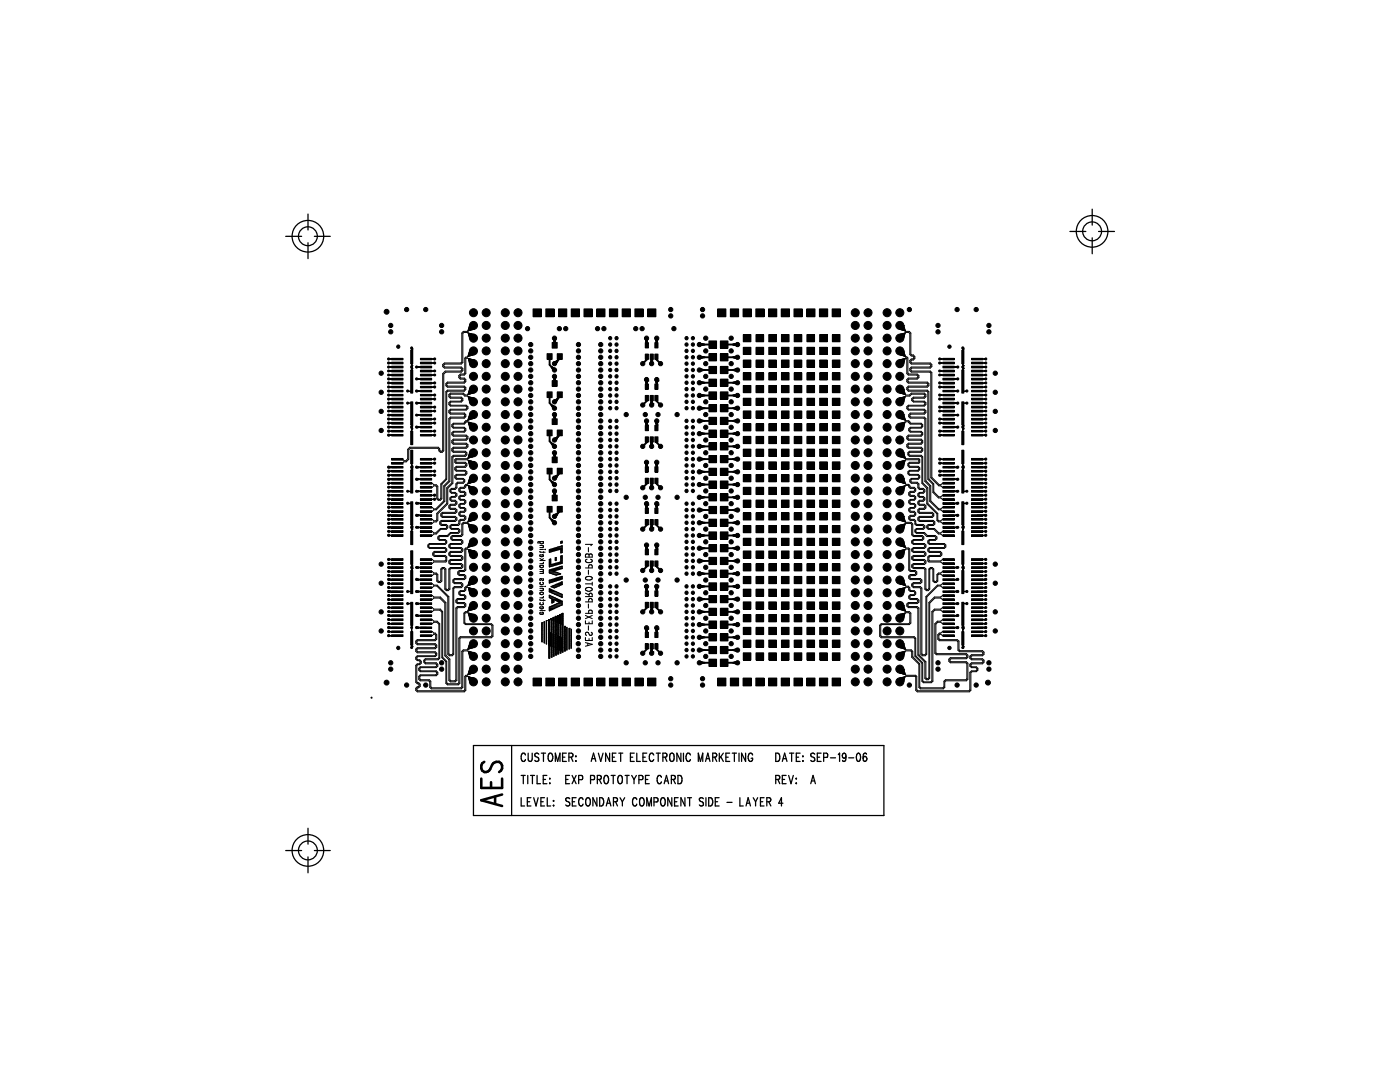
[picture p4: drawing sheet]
<svg xmlns="http://www.w3.org/2000/svg" width="279mm" height="216mm" viewBox="0 0 279 216" stroke-linecap="round" stroke-linejoin="round" font-family="sans-serif">
<g fill="none" stroke="#000" stroke-width=".25">
<path d="M57 47.2h3.2M61.5 42.7v3.2M61.5 48.4v3.2M62.7 47.2h3.2M213.5 46.2h3.2M218 41.7v3.2M218 47.5v3.1M219.2 46.2h3.2M78.2 71.7h2.2M78.2 77.3h2.2M78.2 78.1h2.2M78.2 78.9h2.2"/>
<path d="M83.9 71.7h2.2M83.9 77.3h2.2M83.9 78.1h2.2M83.9 78.9h2.2M188.2 71.7h2.3M188.2 77.3h2.3M188.2 78.1h2.3M188.2 78.9h2.3M193.9 71.7h2.3M193.9 77.3h2.3M193.9 78.1h2.3M193.9 78.9h2.3"/>
<path d="M78.2 85.3h2.2M78.2 86.1h2.2M78.2 86.9h2.2M78.2 93.3h2.2M78.2 94.1h2.2M78.2 94.9h2.2M83.9 85.3h2.2M83.9 86.1h2.2M83.9 86.9h2.2M83.9 93.3h2.2M83.9 94.1h2.2M83.9 94.9h2.2"/>
<path d="M188.2 85.3h2.3M188.2 86.1h2.3M188.2 86.9h2.3M188.2 93.3h2.3M188.2 94.1h2.3M188.2 94.9h2.3M193.9 85.3h2.3M193.9 86.1h2.3M193.9 86.9h2.3M193.9 93.3h2.3M193.9 94.1h2.3M193.9 94.9h2.3"/>
<path d="M78.2 101.3h2.2M78.2 102.1h2.2M78.2 102.9h2.2M78.2 116.5h2.2M78.2 117.3h2.2M78.2 118.1h2.2M83.9 101.3h2.2M83.9 102.1h2.2M83.9 102.9h2.2M83.9 116.5h2.2M83.9 117.3h2.2M83.9 118.1h2.2"/>
<path d="M109.6 118.1h1.4M109.6 109.7l2.6-.8v1.3l-.3 .1v-.7l-2.3 .6zM109.6 111.6l.3-.1v1.2l2-.6v-1.1l.3-.1v1.5l-2.6 .7zM109.6 113.7l2.6-.7v.5l-1.8 .5 1.5 .5-.9 .3-1.4-.5zM109.6 115.8l2.6-.8v.5l-2.6 .8zM109.6 117.5l2.6 1.1v.6l-2.6-1.1zM109.6 109.9h1.2M109.6 110.1h.4M109.6 111.8h.3M109.6 112h.3M109.6 112.2h.3M109.6 112.4h.3"/>
<path d="M109.6 112.6h.3M109.6 112.9h.8M109.6 114.3h1.7M109.6 113.8h1.2M109.6 114.1h1.1M109.6 115.9h1.5M109.6 116.1h.8M109.6 117.9h.8M109.6 117.6h.3M109.6 119.1h.7M109.6 118.9h.2M109.8 109.6h1.8"/>
<path d="M109.9 119.3h.9M110 117.1l2.2-1v.5l-1.6 .7zM110 112.6h1.2M110.1 113.6h1.5M110.1 117.1h1M110.2 115.7h1.6M110.2 118.3h1.3M110.2 119.8h.3M110.2 119.6h1.1M110.3 114.6h1.5M110.4 116.9h1.3M110.5 109.4h1.7"/>
<path d="M110.7 118.5h1.3M110.8 112.4h1.2M110.8 111.3h.2v.5h-.2zM110.8 111.4h.2M110.8 111.6h.2M110.9 113.4h1.3M110.9 115.4h1.3M110.9 116.6h1.3M110.9 119.8h.9M111.2 118.7h1M111.3 109.2h.9M111.5 116.4h.7"/>
<path d="M111.6 112.2h.6M111.6 113.2h.6M111.6 115.2h.6M111.7 119h.5M111.9 108.1l.3-.1v.3l-.3 .1zM111.9 108.2h.3M111.9 109.6h.3M111.9 109.9h.3M111.9 110.1h.3M111.9 111.1h.3M111.9 111.3h.3M111.9 111.5h.3"/>
<path d="M111.9 111.8h.3M111.9 112h.3M112 116.2h.2M112.1 109h.1M112.2 120v.7l-2.6 1.2v-.7M112.2 120l-2.6-1.2v.5l.6 .2v.8M188.2 101.3h2.3M188.2 102.1h2.3M188.2 102.9h2.3M188.2 116.5h2.3M188.2 117.3h2.3M188.2 118.1h2.3"/>
<path d="M193.9 101.3h2.3M193.9 102.1h2.3M193.9 102.9h2.3M193.9 116.5h2.3M193.9 117.3h2.3M193.9 118.1h2.3M78.2 124.5h2.2M78.2 125.3h2.2M78.2 126.1h2.2M83.9 124.5h2.2M83.9 125.3h2.2M83.9 126.1h2.2"/>
<path d="M109.6 121.2h1.5M109.6 121.4h1.1M109.6 121.6h.6M110.1 120.9h1.5M110.2 120.3l.3-.2v-.5l1.2 .6-2.1 1M110.2 120h.3M110.2 120.3h.1M110.6 120.7h1.5M111.1 120.5h1.1M111.3 120h.9M111.6 120.3h.6M188.2 124.5h2.3"/>
<path d="M188.2 125.3h2.3M188.2 126.1h2.3M193.9 124.5h2.3M193.9 125.3h2.3M193.9 126.1h2.3M94.5 148.8h81.9v13.9h-81.9zM102.1 148.8v13.9M104 159.2v1.6h.7M104 154.7h.8M104.4 154.7v1.7M104.9 150.7l-.3-.4a.9 .9 0 0 0-.7 .6 .9 .9 0 0 0 .3 .9l.4 .1 .3-.3M105.2 160h.5"/>
<path d="M105.3 154.7v1.7M105.4 150.3v1.2a.43 .43 0 0 0 .5 .4l.3-.4v-1.2M105.9 154.7h.8M106 159.2h-.8v1.6h.8M106.3 154.7v1.7M106.5 159.2l.5 1.6 .4-1.6M107.2 154.7v1.7h.7M107.5 150.5a.4 .4 0 0 0-.6-.2 .4 .4 0 0 0 .1 .7l.3 .1a.45 .45 0 0 1 .2 .5 .45 .45 0 0 1-.3 .3l-.5-.2M107.9 160h.5M108 150.3h.9M108.4 155.5h.5M108.5 150.3v1.6"/>
<path d="M108.7 159.2h-.8v1.6h.8M109.1 154.7h-.7v1.7h.7M109.2 159.2v1.6h.7M109.6 150.4a.5 .5 0 0 1 .5 0 .5 .5 0 0 1 .2 .5l-.1 .8a.4 .4 0 0 1-.5 .2 .4 .4 0 0 1-.3-.3v-.7zM109.7 155.3v.1zM109.7 156.2v.2zM110.4 159.8h.1zM110.8 151.9v-1.6l.5 1.6 .5-1.6v1.6M112.3 151.1h.4M112.9 155.5h.5M113 150.3h-.7v1.6h.7M113.5 151.1l.7-.1 .1-.5-.3-.2h-.5v1.6"/>
<path d="M113.7 154.7h-.8v1.7h.8M113.7 159.4a.41 .41 0 0 0-.6-.2 .41 .41 0 0 0 0 .7l.4 .1a.45 .45 0 0 1 .2 .4 .45 .45 0 0 1-.3 .4l-.5-.2M114 151.1l.3 .8M114.2 154.7l.8 1.7M114.2 160h.5M114.9 150.8v.2zM114.9 151.8v.1zM115 159.2h-.8v1.6h.8M115 154.7l-.8 1.7M115.5 155.6l.7-.1v-.7l-.7-.1v1.7M116.4 159.6l-.2-.3a.5 .5 0 0 0-.5 0 .5 .5 0 0 0-.2 .5l.1 .8a.4 .4 0 0 0 .5 .2 .4 .4 0 0 0 .3-.4M117 159.4l.2-.2a.87 .87 0 0 1 .5 1.4l-.2 .2a.87 .87 0 0 1-.5-1.4z"/>
<path d="M117.9 155.6l.7-.1v-.7l-.7-.1v1.7M118 151.9l.4-1.6 .5 1.6M118.2 151.4h.5M119.1 159.2v1.6l-.8-1.6v1.6M119.2 155.5l.7-.1 .1-.2-.1-.4-.7-.1v1.7M119.4 150.3l.5 1.6 .5-1.6M119.6 155.5l.4 .9M119.7 159.2a.88 .88 0 0 1 .8 .6 .88 .88 0 0 1-.3 .9l-.5 .1zM120.7 154.8l.2-.1a.85 .85 0 0 1 .5 1.3l-.3 .4a.9 .9 0 0 1-.7-.7 .9 .9 0 0 1 .3-.9zM121.7 150.3v1.6l-.8-1.6v1.6M122 154.7h.8M122.2 151.1h.4"/>
<path d="M122.4 154.7v1.7M122.4 160l.7-.1 .1-.6-.3-.1h-.5v1.6M122.9 160l.3 .8M122.9 150.3h-.7v1.6h.7M123.4 154.9a.4 .4 0 0 1 .4-.2 .4 .4 0 0 1 .4 .4l-.1 1.1a.4 .4 0 0 1-.4 .2 .4 .4 0 0 1-.3-.4l-.1-.6zM123.5 150.3h.8M123.7 159.2l.5 .8M123.9 150.3v1.6M124.2 160v.8M124.7 159.2l-.5 .8M124.8 154.7h.8M125.1 154.7v1.7"/>
<path d="M125.8 151.1h.5M126.1 154.7l.4 .8M126.5 155.5v.9M126.6 150.3h-.8v1.6h.8M127 154.7l-.5 .8M127.1 150.3v1.6h.7M127.1 159.6l-.3-.4a.9 .9 0 0 0-.6 .6 .9 .9 0 0 0 .2 .9l.4 .1 .3-.4M127.5 155.6l.7-.1 .1-.6-.3-.2h-.5v1.7M127.8 159.3a.5 .5 0 0 1 .6 0 .5 .5 0 0 1 .2 .5l-.2 .8a.4 .4 0 0 1-.4 .2 .4 .4 0 0 1-.3-.4l-.1-.6zM128.3 151.1h.5M128.8 155.5h.5M129.1 150.3h-.8v1.6h.8"/>
<path d="M129.6 154.7h-.8v1.7h.8M130.5 150.7l-.3-.4a.87 .87 0 0 0-.5 1.4l.2 .2h.3l.3-.3M131 150.3h.8M131.4 150.3v1.6M132 159.4l.2-.2a.9 .9 0 0 1 .6 .6 .9 .9 0 0 1-.3 .9l-.1 .1a.85 .85 0 0 1-.5-1.2zM132 155.1l-.3-.4a.9 .9 0 0 0-.6 .7 .9 .9 0 0 0 .3 .9l.3 .1 .3-.4M132.3 151.1l.7-.1v-.6l-.7-.1v1.6M132.5 156.4l.5-1.7 .4 1.7M132.7 151.1l.4 .8M132.7 155.8h.6M133.7 150.5a.4 .4 0 0 1 .5-.2 .4 .4 0 0 1 .3 .4v1a.4 .4 0 0 1-.5 .2 .4 .4 0 0 1-.3-.3zM134 155.5l.7-.1 .1-.2-.1-.4-.7-.1v1.7"/>
<path d="M134.1 159.2v1.6l-.8-1.6v1.6M134.4 155.5l.4 .9M134.6 160h.5M135.3 154.7a.86 .86 0 0 1 .8 .5 .86 .86 0 0 1-.1 1l-.3 .2h-.4zM135.3 159.2h-.7v1.6h.7M135.9 150.3v1.6l-.8-1.6v1.6M136.4 150.3v1.6M136.7 159.2v1.6l-.8-1.6v1.6M137.2 159.2h.8M137.6 159.2v1.6M137.8 150.7l-.3-.4a.85 .85 0 0 0-.5 1.3l.2 .3 .4-.1 .2-.2M139.4 151.9v-1.6l.4 1.6 .5-1.6v1.6"/>
<path d="M140.4 159.4a.41 .41 0 0 0-.7-.2 .41 .41 0 0 0 .1 .7l.4 .1a.45 .45 0 0 1 .2 .4 .45 .45 0 0 1-.3 .4l-.5-.2M140.8 151.9l.5-1.6 .4 1.6M140.9 159.2v1.6M141 151.4h.5M141.4 159.2a.88 .88 0 0 1 .9 .6 .88 .88 0 0 1-.3 .9l-.6 .1zM142.2 151.1l.7-.1 .1-.3-.1-.3-.7-.1v1.6M142.6 151.1l.4 .8M142.7 160h.5M143.5 159.2h-.8v1.6h.8M143.6 150.3v1.6M143.8 151l.6 .9M144.4 150.3l-.8 1.1"/>
<path d="M144.9 151.1h.4M145.6 150.3h-.7v1.6h.7M146.1 150.3h.9M146.6 150.3v1.6M147.5 150.3v1.6M147.7 159.2v1.6h.6M148.8 150.3v1.6l-.8-1.6v1.6M150.2 150.7v-.2a.4 .4 0 0 0-.5-.2 .4 .4 0 0 0-.3 .4l-.1 .6 .1 .4a.4 .4 0 0 0 .5 .2 .4 .4 0 0 0 .3-.3v-.3h-.3M150.3 159.2l.5 .8M150.8 160v.8M151.2 159.2l-.4 .8M151.8 160h.4"/>
<path d="M152.5 159.2h-.7v1.6h.7M153 160l.7-.1 .1-.3-.1-.3-.7-.1v1.6M153.4 160l.4 .8M154.8 150.3a.86 .86 0 0 1 .8 .5 .86 .86 0 0 1-.1 .9l-.3 .2h-.4zM154.8 155.5l.7-.1 .1-.5-.3-.2h-.5v1.7M155.2 155.5l.4 .9M156.1 151.9l.5-1.6 .5 1.6M156.1 155.5h.5M156.3 151.4h.6M156.9 154.7h-.8v1.7h.8M157.4 154.7l.5 1.7 .4-1.7M157.6 150.3h.8"/>
<path d="M158 150.3v1.6M158.8 155.4h.2zM158.8 156.3h.2zM158.9 151.1h.5M159.7 150.3h-.8v1.6h.8M160.2 150.8v.2zM160.2 151.8v.1zM161.8 156.4l.5-1.7 .4 1.7M162 155.8h.6M162.6 150.5a.41 .41 0 0 0-.6-.2 .41 .41 0 0 0 0 .7l.4 .1a.45 .45 0 0 1 .2 .5 .45 .45 0 0 1-.3 .3l-.5-.2M163.1 151.1h.5M163.9 150.3h-.8v1.6h.8"/>
<path d="M164.4 151.1h.7v-.7l-.7-.1v1.6M165.7 151.2h1.1M167.3 150.6l.3-.3v1.6M168.3 150.4h.4a.57 .57 0 0 1-.2 .9l-.4-.2v-.6zM168.8 150.8a.76 .76 0 0 1-.4 1.1l-.3-.2M169.4 151.2h1M171.1 150.4l.2-.1a.96 .96 0 0 1 0 1.6 1.18 1.18 0 0 1-.2-1.5zM172.3 151.1l.3-.2a.47 .47 0 0 1 .4 .6 .47 .47 0 0 1-.6 .3l-.1-.1zM172.9 150.5l-.3-.2a.86 .86 0 0 0-.3 1.1M57 169.7h3.2M61.5 165.3v3.1M61.5 171v3.2"/>
<path d="M62.7 169.7h3.2M110.4 160.7h.1zM121 160.8l.5-1.6 .4 1.6M121.2 160.3h.6M129.1 160.8v-1.6l.4 1.6 .5-1.6v1.6M130.5 160h.7l.1-.7-.3-.1h-.5v1.6M145.1 160.1h1M148.9 160.8l.4-1.6 .5 1.6M149.1 160.3h.5M156.3 160.3h-.9l.6-1.1v1.6"/>
<circle cx="61.4" cy="47.1" r="3.2"/>
<circle cx="61.4" cy="47.1" r="1.88"/>
<circle cx="218" cy="46.2" r="3.2"/>
<circle cx="218" cy="46.2" r="1.88"/>
<circle cx="61.4" cy="169.7" r="3.2"/>
<circle cx="61.4" cy="169.7" r="1.88"/>
</g>
<g fill="#000" stroke="#000" stroke-width=".2">
<path d="M77.4 73.9h.3v.3h-.3z" fill-rule="evenodd"/>
<path d="M77.4 74.7h.3v.3h-.3z" fill-rule="evenodd"/>
<path d="M81.2 77.9h.3v.3h-.3z" fill-rule="evenodd"/>
<path d="M82 69.3h.3v.3h-.3z" fill-rule="evenodd"/>
<path d="M82 73.1h.3v.3h-.3z" fill-rule="evenodd"/>
<path d="M86.6 74.7h.3v.3h-.3z" fill-rule="evenodd"/>
<path d="M86.6 73.9h.3v.3h-.3z" fill-rule="evenodd"/>
<path d="M187.4 74.7h.3v.3h-.3z" fill-rule="evenodd"/>
<path d="M187.4 73.9h.3v.3h-.3z" fill-rule="evenodd"/>
<path d="M196.6 78.7h.3v.3h-.3z" fill-rule="evenodd"/>
<path d="M196.6 79.5h.3v.3h-.3z" fill-rule="evenodd"/>
<path d="M196.6 76.3h.3v.3h-.3z" fill-rule="evenodd"/>
<path d="M196.6 77.9h.3v.3h-.3z" fill-rule="evenodd"/>
<path d="M196.6 77.1h.3v.3h-.3z" fill-rule="evenodd"/>
<path d="M196.6 75.5h.3v.3h-.3z" fill-rule="evenodd"/>
<path d="M196.6 73.9h.3v.3h-.3z" fill-rule="evenodd"/>
<path d="M196.6 74.7h.3v.3h-.3z" fill-rule="evenodd"/>
<path d="M196.6 73.1h.3v.3h-.3z" fill-rule="evenodd"/>
<path d="M196.6 72.3h.3v.3h-.3z" fill-rule="evenodd"/>
<path d="M196.6 71.5h.3v.3h-.3z" fill-rule="evenodd"/>
<path d="M77.4 97.9h.3v.3h-.3z" fill-rule="evenodd"/>
<path d="M77.4 97.1h.3v.3h-.3z" fill-rule="evenodd"/>
<path d="M77.4 82.7h.3v.3h-.3z" fill-rule="evenodd"/>
<path d="M77.4 81.9h.3v.3h-.3z" fill-rule="evenodd"/>
<path d="M81.2 97.9h.3v.3h-.3z" fill-rule="evenodd"/>
<path d="M81.2 80.3h.3v.3h-.3z" fill-rule="evenodd"/>
<path d="M82 85.1h.3v.3h-.3z" fill-rule="evenodd"/>
<path d="M82 93.1h.3v.3h-.3z" fill-rule="evenodd"/>
<path d="M83 97.9h.3v.3h-.3z" fill-rule="evenodd"/>
<path d="M83 82.7h.3v.3h-.3z" fill-rule="evenodd"/>
<path d="M86.6 81.9h.3v.3h-.3z" fill-rule="evenodd"/>
<path d="M187.4 81.9h.3v.3h-.3z" fill-rule="evenodd"/>
<path d="M191 97.9h.3v.3h-.3z" fill-rule="evenodd"/>
<path d="M191 82.7h.3v.3h-.3z" fill-rule="evenodd"/>
<path d="M192.8 97.9h.3v.3h-.3z" fill-rule="evenodd"/>
<path d="M196.6 98.7h.3v.3h-.3z" fill-rule="evenodd"/>
<path d="M196.6 99.5h.3v.3h-.3z" fill-rule="evenodd"/>
<path d="M196.6 96.3h.3v.3h-.3z" fill-rule="evenodd"/>
<path d="M196.6 97.9h.3v.3h-.3z" fill-rule="evenodd"/>
<path d="M196.6 97.1h.3v.3h-.3z" fill-rule="evenodd"/>
<path d="M196.6 95.5h.3v.3h-.3z" fill-rule="evenodd"/>
<path d="M196.6 85.9h.3v.3h-.3z" fill-rule="evenodd"/>
<path d="M196.6 86.7h.3v.3h-.3z" fill-rule="evenodd"/>
<path d="M196.6 85.1h.3v.3h-.3z" fill-rule="evenodd"/>
<path d="M196.6 93.1h.3v.3h-.3z" fill-rule="evenodd"/>
<path d="M196.6 92.3h.3v.3h-.3z" fill-rule="evenodd"/>
<path d="M196.6 93.9h.3v.3h-.3z" fill-rule="evenodd"/>
<path d="M196.6 94.7h.3v.3h-.3z" fill-rule="evenodd"/>
<path d="M196.6 91.5h.3v.3h-.3z" fill-rule="evenodd"/>
<path d="M196.6 83.5h.3v.3h-.3z" fill-rule="evenodd"/>
<path d="M196.6 84.3h.3v.3h-.3z" fill-rule="evenodd"/>
<path d="M196.6 81.1h.3v.3h-.3z" fill-rule="evenodd"/>
<path d="M196.6 82.7h.3v.3h-.3z" fill-rule="evenodd"/>
<path d="M196.6 81.9h.3v.3h-.3z" fill-rule="evenodd"/>
<path d="M196.6 80.3h.3v.3h-.3z" fill-rule="evenodd"/>
<path d="M77.4 113.9h.3v.3h-.3z" fill-rule="evenodd"/>
<path d="M77.4 113.1h.3v.3h-.3z" fill-rule="evenodd"/>
<path d="M77.4 105.9h.3v.3h-.3z" fill-rule="evenodd"/>
<path d="M77.4 105.1h.3v.3h-.3z" fill-rule="evenodd"/>
<path d="M81.2 117.9h.3v.3h-.3z" fill-rule="evenodd"/>
<path d="M81.2 100.3h.3v.3h-.3z" fill-rule="evenodd"/>
<path d="M82 113.1h.3v.3h-.3z" fill-rule="evenodd"/>
<path d="M82 105.1h.3v.3h-.3z" fill-rule="evenodd"/>
<path d="M83 113.1h.3v.3h-.3z" fill-rule="evenodd"/>
<path d="M83 105.1h.3v.3h-.3z" fill-rule="evenodd"/>
<path d="M191 113.1h.3v.3h-.3z" fill-rule="evenodd"/>
<path d="M191 105.1h.3v.3h-.3z" fill-rule="evenodd"/>
<path d="M192 113.1h.3v.3h-.3z" fill-rule="evenodd"/>
<path d="M192 105.1h.3v.3h-.3z" fill-rule="evenodd"/>
<path d="M196.6 115.5h.3v.3h-.3z" fill-rule="evenodd"/>
<path d="M196.6 116.3h.3v.3h-.3z" fill-rule="evenodd"/>
<path d="M196.6 117.9h.3v.3h-.3z" fill-rule="evenodd"/>
<path d="M196.6 117.1h.3v.3h-.3z" fill-rule="evenodd"/>
<path d="M196.6 118.7h.3v.3h-.3z" fill-rule="evenodd"/>
<path d="M196.6 119.5h.3v.3h-.3z" fill-rule="evenodd"/>
<path d="M196.6 113.9h.3v.3h-.3z" fill-rule="evenodd"/>
<path d="M196.6 114.7h.3v.3h-.3z" fill-rule="evenodd"/>
<path d="M196.6 111.5h.3v.3h-.3z" fill-rule="evenodd"/>
<path d="M196.6 113.1h.3v.3h-.3z" fill-rule="evenodd"/>
<path d="M196.6 112.3h.3v.3h-.3z" fill-rule="evenodd"/>
<path d="M196.6 105.9h.3v.3h-.3z" fill-rule="evenodd"/>
<path d="M196.6 106.7h.3v.3h-.3z" fill-rule="evenodd"/>
<path d="M196.6 103.5h.3v.3h-.3z" fill-rule="evenodd"/>
<path d="M196.6 105.1h.3v.3h-.3z" fill-rule="evenodd"/>
<path d="M196.6 104.3h.3v.3h-.3z" fill-rule="evenodd"/>
<path d="M196.6 101.1h.3v.3h-.3z" fill-rule="evenodd"/>
<path d="M196.6 102.7h.3v.3h-.3z" fill-rule="evenodd"/>
<path d="M196.6 101.9h.3v.3h-.3z" fill-rule="evenodd"/>
<path d="M196.6 100.3h.3v.3h-.3z" fill-rule="evenodd"/>
<path d="M74.1 139.1h.1v.2h-.1z" fill-rule="evenodd"/>
<path d="M77.4 121.1h.3v.3h-.3z" fill-rule="evenodd"/>
<path d="M77.4 121.9h.3v.3h-.3z" fill-rule="evenodd"/>
<path d="M81.2 120.3h.3v.3h-.3z" fill-rule="evenodd"/>
<path d="M82 129.1h.3v.3h-.3z" fill-rule="evenodd"/>
<path d="M82 125.1h.3v.3h-.3z" fill-rule="evenodd"/>
<path d="M192 129.1h.3v.3h-.3z" fill-rule="evenodd"/>
<path d="M196.6 125.9h.3v.3h-.3z" fill-rule="evenodd"/>
<path d="M196.6 126.7h.3v.3h-.3z" fill-rule="evenodd"/>
<path d="M196.6 123.5h.3v.3h-.3z" fill-rule="evenodd"/>
<path d="M196.6 125.1h.3v.3h-.3z" fill-rule="evenodd"/>
<path d="M196.6 124.3h.3v.3h-.3z" fill-rule="evenodd"/>
<path d="M196.6 121.1h.3v.3h-.3z" fill-rule="evenodd"/>
<path d="M196.6 122.7h.3v.3h-.3z" fill-rule="evenodd"/>
<path d="M196.6 121.9h.3v.3h-.3z" fill-rule="evenodd"/>
<path d="M196.6 120.3h.3v.3h-.3z" fill-rule="evenodd"/>
<circle cx="76.1" cy="78.3" r=".43"/>
<circle cx="76.1" cy="74.5" r=".43"/>
<circle cx="77.2" cy="62.2" r=".49"/>
<circle cx="77.6" cy="73.2" r=".21"/>
<circle cx="77.6" cy="78" r=".21"/>
<circle cx="77.6" cy="79.6" r=".21"/>
<circle cx="77.6" cy="77.2" r=".21"/>
<circle cx="77.6" cy="76.4" r=".21"/>
<circle cx="77.6" cy="72.4" r=".21"/>
<circle cx="77.6" cy="75.6" r=".21"/>
<circle cx="77.6" cy="71.6" r=".21"/>
<circle cx="77.6" cy="78.8" r=".21"/>
<circle cx="78" cy="66.2" r=".43"/>
<circle cx="78" cy="64.9" r=".43"/>
<circle cx="79.5" cy="69.2" r=".33"/>
<circle cx="81.2" cy="61.8" r=".43"/>
<circle cx="83.1" cy="78" r=".21"/>
<circle cx="83.1" cy="75.6" r=".21"/>
<circle cx="83.1" cy="73.2" r=".21"/>
<circle cx="85" cy="61.8" r=".43"/>
<circle cx="86.7" cy="78.8" r=".21"/>
<circle cx="86.7" cy="79.6" r=".21"/>
<circle cx="86.7" cy="72.4" r=".21"/>
<circle cx="86.7" cy="77.2" r=".21"/>
<circle cx="86.7" cy="71.6" r=".21"/>
<circle cx="86.7" cy="76.4" r=".21"/>
<circle cx="88.1" cy="66.2" r=".43"/>
<circle cx="88.1" cy="64.9" r=".43"/>
<circle cx="94.5" cy="67.5" r=".8"/>
<circle cx="94.5" cy="64.9" r=".8"/>
<circle cx="94.5" cy="77.6" r=".8"/>
<circle cx="94.5" cy="72.6" r=".8"/>
<circle cx="94.5" cy="75.1" r=".8"/>
<circle cx="94.5" cy="62.4" r=".8"/>
<circle cx="94.5" cy="70" r=".8"/>
<circle cx="97" cy="67.5" r=".8"/>
<circle cx="97" cy="64.9" r=".8"/>
<circle cx="97" cy="77.6" r=".8"/>
<circle cx="97" cy="72.6" r=".8"/>
<circle cx="97" cy="75.1" r=".8"/>
<circle cx="97" cy="70" r=".8"/>
<circle cx="97" cy="62.4" r=".8"/>
<circle cx="100.8" cy="67.5" r=".8"/>
<circle cx="100.8" cy="77.6" r=".8"/>
<circle cx="100.8" cy="64.9" r=".8"/>
<circle cx="100.8" cy="72.6" r=".8"/>
<circle cx="100.8" cy="62.4" r=".8"/>
<circle cx="100.8" cy="70" r=".8"/>
<circle cx="100.8" cy="75.1" r=".8"/>
<circle cx="103.4" cy="67.5" r=".8"/>
<circle cx="103.4" cy="64.9" r=".8"/>
<circle cx="103.4" cy="72.6" r=".8"/>
<circle cx="103.4" cy="77.6" r=".8"/>
<circle cx="103.4" cy="62.4" r=".8"/>
<circle cx="103.4" cy="75.1" r=".8"/>
<circle cx="103.4" cy="70" r=".8"/>
<circle cx="105.3" cy="65.6" r=".43"/>
<circle cx="105.9" cy="73.8" r=".43"/>
<circle cx="105.9" cy="75.1" r=".43"/>
<circle cx="105.9" cy="68.8" r=".43"/>
<circle cx="105.9" cy="76.4" r=".43"/>
<circle cx="105.9" cy="70" r=".43"/>
<circle cx="105.9" cy="78.9" r=".43"/>
<circle cx="105.9" cy="72.6" r=".43"/>
<circle cx="105.9" cy="71.3" r=".43"/>
<circle cx="105.9" cy="77.6" r=".43"/>
<circle cx="110.7" cy="73.8" r=".43"/>
<circle cx="110.7" cy="67.5" r=".43"/>
<circle cx="110.7" cy="75.1" r=".43"/>
<circle cx="110.7" cy="72.6" r=".43"/>
<circle cx="111.6" cy="65.6" r=".43"/>
<circle cx="112.9" cy="65.6" r=".43"/>
<circle cx="115.4" cy="73.8" r=".43"/>
<circle cx="115.4" cy="68.8" r=".43"/>
<circle cx="115.4" cy="75.1" r=".43"/>
<circle cx="115.4" cy="76.4" r=".43"/>
<circle cx="115.4" cy="70" r=".43"/>
<circle cx="115.4" cy="78.9" r=".43"/>
<circle cx="115.4" cy="72.6" r=".43"/>
<circle cx="115.4" cy="77.6" r=".43"/>
<circle cx="115.4" cy="71.3" r=".43"/>
<circle cx="119.3" cy="65.6" r=".43"/>
<circle cx="119.9" cy="73.8" r=".43"/>
<circle cx="119.9" cy="70" r=".43"/>
<circle cx="119.9" cy="68.8" r=".43"/>
<circle cx="119.9" cy="76.4" r=".43"/>
<circle cx="119.9" cy="75.1" r=".43"/>
<circle cx="119.9" cy="72.6" r=".43"/>
<circle cx="119.9" cy="78.9" r=".43"/>
<circle cx="119.9" cy="71.3" r=".43"/>
<circle cx="119.9" cy="77.6" r=".43"/>
<circle cx="120.5" cy="65.6" r=".43"/>
<circle cx="121.8" cy="71.3" r=".33"/>
<circle cx="121.8" cy="72.6" r=".33"/>
<circle cx="121.8" cy="78.9" r=".33"/>
<circle cx="121.8" cy="77.6" r=".33"/>
<circle cx="121.8" cy="70" r=".33"/>
<circle cx="121.8" cy="76.4" r=".33"/>
<circle cx="121.8" cy="73.8" r=".33"/>
<circle cx="121.8" cy="67.5" r=".33"/>
<circle cx="121.8" cy="68.7" r=".33"/>
<circle cx="121.8" cy="75.1" r=".33"/>
<circle cx="123" cy="76.4" r=".33"/>
<circle cx="123" cy="71.3" r=".33"/>
<circle cx="123" cy="77.6" r=".33"/>
<circle cx="123" cy="72.6" r=".33"/>
<circle cx="123" cy="78.9" r=".33"/>
<circle cx="123" cy="70" r=".33"/>
<circle cx="123" cy="67.5" r=".33"/>
<circle cx="123" cy="73.8" r=".33"/>
<circle cx="123" cy="68.7" r=".33"/>
<circle cx="123" cy="75.1" r=".33"/>
<circle cx="126.9" cy="65.6" r=".43"/>
<circle cx="128.1" cy="65.6" r=".43"/>
<circle cx="128.3" cy="72.6" r=".43"/>
<circle cx="129" cy="67.5" r=".43"/>
<circle cx="129" cy="75.7" r=".43"/>
<circle cx="130" cy="72.6" r=".43"/>
<circle cx="131.1" cy="67.5" r=".43"/>
<circle cx="131.1" cy="75.7" r=".43"/>
<circle cx="131.8" cy="72.6" r=".43"/>
<circle cx="133.9" cy="63" r=".43"/>
<circle cx="133.9" cy="61.8" r=".43"/>
<circle cx="134.5" cy="65.6" r=".43"/>
<circle cx="137" cy="77.6" r=".33"/>
<circle cx="137" cy="76.4" r=".33"/>
<circle cx="137" cy="70" r=".33"/>
<circle cx="137" cy="72.6" r=".33"/>
<circle cx="137" cy="71.3" r=".33"/>
<circle cx="137" cy="78.9" r=".33"/>
<circle cx="137" cy="67.5" r=".33"/>
<circle cx="137" cy="73.8" r=".33"/>
<circle cx="137" cy="75.1" r=".33"/>
<circle cx="137" cy="68.7" r=".33"/>
<circle cx="138.3" cy="77.6" r=".33"/>
<circle cx="138.3" cy="71.3" r=".33"/>
<circle cx="138.3" cy="70" r=".33"/>
<circle cx="138.3" cy="72.6" r=".33"/>
<circle cx="138.3" cy="76.4" r=".33"/>
<circle cx="138.3" cy="78.9" r=".33"/>
<circle cx="138.3" cy="67.5" r=".33"/>
<circle cx="138.3" cy="73.8" r=".33"/>
<circle cx="138.3" cy="68.7" r=".33"/>
<circle cx="138.3" cy="75.1" r=".33"/>
<circle cx="139.6" cy="73.8" r=".43"/>
<circle cx="139.6" cy="76.4" r=".43"/>
<circle cx="139.6" cy="68.8" r=".43"/>
<circle cx="139.6" cy="78.9" r=".43"/>
<circle cx="139.6" cy="71.3" r=".43"/>
<circle cx="140.2" cy="63" r=".43"/>
<circle cx="140.2" cy="61.8" r=".43"/>
<circle cx="140.8" cy="67.5" r=".43"/>
<circle cx="140.8" cy="75.1" r=".43"/>
<circle cx="140.8" cy="70" r=".43"/>
<circle cx="140.8" cy="72.6" r=".43"/>
<circle cx="140.8" cy="77.6" r=".43"/>
<circle cx="145.9" cy="67.5" r=".43"/>
<circle cx="145.9" cy="75.1" r=".43"/>
<circle cx="145.9" cy="70" r=".43"/>
<circle cx="145.9" cy="72.6" r=".43"/>
<circle cx="145.9" cy="77.6" r=".43"/>
<circle cx="147.2" cy="73.8" r=".43"/>
<circle cx="147.2" cy="68.8" r=".43"/>
<circle cx="147.2" cy="76.4" r=".43"/>
<circle cx="147.2" cy="78.9" r=".43"/>
<circle cx="147.2" cy="71.3" r=".43"/>
<circle cx="170.7" cy="67.5" r=".8"/>
<circle cx="170.7" cy="64.9" r=".8"/>
<circle cx="170.7" cy="77.6" r=".8"/>
<circle cx="170.7" cy="72.6" r=".8"/>
<circle cx="170.7" cy="70" r=".8"/>
<circle cx="170.7" cy="62.4" r=".8"/>
<circle cx="170.7" cy="75.1" r=".8"/>
<circle cx="173.2" cy="67.5" r=".8"/>
<circle cx="173.2" cy="72.6" r=".8"/>
<circle cx="173.2" cy="64.9" r=".8"/>
<circle cx="173.2" cy="77.6" r=".8"/>
<circle cx="173.2" cy="62.4" r=".8"/>
<circle cx="173.2" cy="70" r=".8"/>
<circle cx="173.2" cy="75.1" r=".8"/>
<circle cx="177" cy="67.5" r=".8"/>
<circle cx="177" cy="64.9" r=".8"/>
<circle cx="177" cy="77.6" r=".8"/>
<circle cx="177" cy="72.6" r=".8"/>
<circle cx="177" cy="62.4" r=".8"/>
<circle cx="177" cy="70" r=".8"/>
<circle cx="177" cy="75.1" r=".8"/>
<circle cx="179.6" cy="67.5" r=".8"/>
<circle cx="179.6" cy="64.9" r=".8"/>
<circle cx="179.6" cy="77.6" r=".8"/>
<circle cx="179.6" cy="72.6" r=".8"/>
<circle cx="179.6" cy="70" r=".8"/>
<circle cx="179.6" cy="62.4" r=".8"/>
<circle cx="179.6" cy="75.1" r=".8"/>
<circle cx="181.5" cy="61.8" r=".43"/>
<circle cx="187.2" cy="66.2" r=".43"/>
<circle cx="187.2" cy="64.9" r=".43"/>
<circle cx="187.5" cy="76.4" r=".21"/>
<circle cx="187.5" cy="78.8" r=".21"/>
<circle cx="187.5" cy="72.4" r=".21"/>
<circle cx="187.5" cy="71.6" r=".21"/>
<circle cx="187.5" cy="77.2" r=".21"/>
<circle cx="187.5" cy="79.6" r=".21"/>
<circle cx="189.5" cy="69.2" r=".33"/>
<circle cx="191" cy="61.8" r=".43"/>
<circle cx="191.1" cy="73.2" r=".21"/>
<circle cx="191.1" cy="78" r=".21"/>
<circle cx="191.1" cy="75.6" r=".21"/>
<circle cx="192.1" cy="73.2" r=".21"/>
<circle cx="192.1" cy="69.4" r=".21"/>
<circle cx="193" cy="78" r=".21"/>
<circle cx="194.8" cy="61.8" r=".43"/>
<circle cx="197.4" cy="66.2" r=".43"/>
<circle cx="197.4" cy="64.9" r=".43"/>
<circle cx="198.6" cy="78.3" r=".43"/>
<circle cx="198.6" cy="74.5" r=".43"/>
<circle cx="76.1" cy="85.9" r=".43"/>
<circle cx="76.1" cy="82.1" r=".43"/>
<circle cx="77.6" cy="81.2" r=".21"/>
<circle cx="77.6" cy="85.2" r=".21"/>
<circle cx="77.6" cy="84.4" r=".21"/>
<circle cx="77.6" cy="86" r=".21"/>
<circle cx="77.6" cy="86.8" r=".21"/>
<circle cx="77.6" cy="80.4" r=".21"/>
<circle cx="77.6" cy="83.6" r=".21"/>
<circle cx="77.6" cy="98.8" r=".21"/>
<circle cx="77.6" cy="93.2" r=".21"/>
<circle cx="77.6" cy="95.6" r=".21"/>
<circle cx="77.6" cy="94" r=".21"/>
<circle cx="77.6" cy="99.6" r=".21"/>
<circle cx="77.6" cy="94.8" r=".21"/>
<circle cx="77.6" cy="96.4" r=".21"/>
<circle cx="83.1" cy="85.2" r=".21"/>
<circle cx="83.1" cy="80.4" r=".21"/>
<circle cx="83.1" cy="95.6" r=".21"/>
<circle cx="83.1" cy="93.2" r=".21"/>
<circle cx="86.7" cy="86" r=".21"/>
<circle cx="86.7" cy="84.4" r=".21"/>
<circle cx="86.7" cy="92.4" r=".21"/>
<circle cx="86.7" cy="91.6" r=".21"/>
<circle cx="86.7" cy="86.8" r=".21"/>
<circle cx="86.7" cy="81.2" r=".21"/>
<circle cx="86.7" cy="83.6" r=".21"/>
<circle cx="86.7" cy="94.8" r=".21"/>
<circle cx="86.7" cy="98.8" r=".21"/>
<circle cx="86.7" cy="99.6" r=".21"/>
<circle cx="86.7" cy="94" r=".21"/>
<circle cx="94.5" cy="92.9" r=".8"/>
<circle cx="94.5" cy="80.2" r=".8"/>
<circle cx="94.5" cy="85.3" r=".8"/>
<circle cx="94.5" cy="90.3" r=".8"/>
<circle cx="94.5" cy="98" r=".8"/>
<circle cx="94.5" cy="95.4" r=".8"/>
<circle cx="94.5" cy="82.7" r=".8"/>
<circle cx="94.5" cy="87.8" r=".8"/>
<circle cx="97" cy="92.9" r=".8"/>
<circle cx="97" cy="80.2" r=".8"/>
<circle cx="97" cy="98" r=".8"/>
<circle cx="97" cy="90.3" r=".8"/>
<circle cx="97" cy="85.3" r=".8"/>
<circle cx="97" cy="95.4" r=".8"/>
<circle cx="97" cy="82.7" r=".8"/>
<circle cx="97" cy="87.8" r=".8"/>
<circle cx="100.8" cy="92.9" r=".8"/>
<circle cx="100.8" cy="80.2" r=".8"/>
<circle cx="100.8" cy="90.3" r=".8"/>
<circle cx="100.8" cy="85.3" r=".8"/>
<circle cx="100.8" cy="98" r=".8"/>
<circle cx="100.8" cy="95.4" r=".8"/>
<circle cx="100.8" cy="82.7" r=".8"/>
<circle cx="100.8" cy="87.8" r=".8"/>
<circle cx="103.4" cy="80.2" r=".8"/>
<circle cx="103.4" cy="92.9" r=".8"/>
<circle cx="103.4" cy="98" r=".8"/>
<circle cx="103.4" cy="85.3" r=".8"/>
<circle cx="103.4" cy="90.3" r=".8"/>
<circle cx="103.4" cy="95.4" r=".8"/>
<circle cx="103.4" cy="87.8" r=".8"/>
<circle cx="103.4" cy="82.7" r=".8"/>
<circle cx="105.9" cy="92.9" r=".43"/>
<circle cx="105.9" cy="80.2" r=".43"/>
<circle cx="105.9" cy="99.2" r=".43"/>
<circle cx="105.9" cy="86.5" r=".43"/>
<circle cx="105.9" cy="89.1" r=".43"/>
<circle cx="105.9" cy="82.7" r=".43"/>
<circle cx="105.9" cy="95.4" r=".43"/>
<circle cx="105.9" cy="94.2" r=".43"/>
<circle cx="105.9" cy="81.5" r=".43"/>
<circle cx="105.9" cy="87.8" r=".43"/>
<circle cx="105.9" cy="98" r=".43"/>
<circle cx="105.9" cy="91.6" r=".43"/>
<circle cx="105.9" cy="85.3" r=".43"/>
<circle cx="105.9" cy="84" r=".43"/>
<circle cx="105.9" cy="96.7" r=".43"/>
<circle cx="105.9" cy="90.3" r=".43"/>
<circle cx="110.7" cy="80.2" r=".43"/>
<circle cx="110.7" cy="89.1" r=".43"/>
<circle cx="110.7" cy="81.5" r=".43"/>
<circle cx="110.7" cy="95.4" r=".43"/>
<circle cx="110.7" cy="82.7" r=".43"/>
<circle cx="110.7" cy="87.8" r=".43"/>
<circle cx="110.7" cy="98" r=".43"/>
<circle cx="110.7" cy="96.7" r=".43"/>
<circle cx="110.7" cy="90.3" r=".43"/>
<circle cx="115.4" cy="99.2" r=".43"/>
<circle cx="115.4" cy="92.9" r=".43"/>
<circle cx="115.4" cy="86.5" r=".43"/>
<circle cx="115.4" cy="80.2" r=".43"/>
<circle cx="115.4" cy="95.4" r=".43"/>
<circle cx="115.4" cy="81.5" r=".43"/>
<circle cx="115.4" cy="94.2" r=".43"/>
<circle cx="115.4" cy="87.8" r=".43"/>
<circle cx="115.4" cy="82.7" r=".43"/>
<circle cx="115.4" cy="89.1" r=".43"/>
<circle cx="115.4" cy="85.3" r=".43"/>
<circle cx="115.4" cy="98" r=".43"/>
<circle cx="115.4" cy="91.6" r=".43"/>
<circle cx="115.4" cy="90.3" r=".43"/>
<circle cx="115.4" cy="84" r=".43"/>
<circle cx="115.4" cy="96.7" r=".43"/>
<circle cx="119.9" cy="80.2" r=".43"/>
<circle cx="119.9" cy="92.9" r=".43"/>
<circle cx="119.9" cy="99.2" r=".43"/>
<circle cx="119.9" cy="86.5" r=".43"/>
<circle cx="119.9" cy="94.2" r=".43"/>
<circle cx="119.9" cy="81.5" r=".43"/>
<circle cx="119.9" cy="95.4" r=".43"/>
<circle cx="119.9" cy="87.8" r=".43"/>
<circle cx="119.9" cy="82.7" r=".43"/>
<circle cx="119.9" cy="89.1" r=".43"/>
<circle cx="119.9" cy="85.3" r=".43"/>
<circle cx="119.9" cy="98" r=".43"/>
<circle cx="119.9" cy="91.6" r=".43"/>
<circle cx="119.9" cy="96.7" r=".43"/>
<circle cx="119.9" cy="84" r=".43"/>
<circle cx="119.9" cy="90.3" r=".43"/>
<circle cx="121.8" cy="98" r=".33"/>
<circle cx="121.8" cy="91.6" r=".33"/>
<circle cx="121.8" cy="89.1" r=".33"/>
<circle cx="121.8" cy="84" r=".33"/>
<circle cx="121.8" cy="85.3" r=".33"/>
<circle cx="121.8" cy="96.7" r=".33"/>
<circle cx="121.8" cy="95.4" r=".33"/>
<circle cx="121.8" cy="90.3" r=".33"/>
<circle cx="121.8" cy="92.9" r=".33"/>
<circle cx="121.8" cy="80.2" r=".33"/>
<circle cx="121.8" cy="86.5" r=".33"/>
<circle cx="121.8" cy="94.1" r=".33"/>
<circle cx="121.8" cy="81.4" r=".33"/>
<circle cx="121.8" cy="87.8" r=".33"/>
<circle cx="123" cy="90.3" r=".33"/>
<circle cx="123" cy="95.4" r=".33"/>
<circle cx="123" cy="84" r=".33"/>
<circle cx="123" cy="98" r=".33"/>
<circle cx="123" cy="96.7" r=".33"/>
<circle cx="123" cy="91.6" r=".33"/>
<circle cx="123" cy="89.1" r=".33"/>
<circle cx="123" cy="85.3" r=".33"/>
<circle cx="123" cy="92.9" r=".33"/>
<circle cx="123" cy="80.2" r=".33"/>
<circle cx="123" cy="86.5" r=".33"/>
<circle cx="123" cy="94.1" r=".33"/>
<circle cx="123" cy="87.8" r=".33"/>
<circle cx="123" cy="81.4" r=".33"/>
<circle cx="125" cy="99.2" r=".43"/>
<circle cx="125" cy="82.7" r=".43"/>
<circle cx="128.3" cy="97.3" r=".43"/>
<circle cx="128.3" cy="89.1" r=".43"/>
<circle cx="128.3" cy="80.8" r=".43"/>
<circle cx="128.8" cy="99.2" r=".43"/>
<circle cx="128.8" cy="82.7" r=".43"/>
<circle cx="129" cy="92.2" r=".43"/>
<circle cx="129" cy="84" r=".43"/>
<circle cx="130" cy="97.3" r=".43"/>
<circle cx="130" cy="89.1" r=".43"/>
<circle cx="130" cy="80.8" r=".43"/>
<circle cx="131.1" cy="92.2" r=".43"/>
<circle cx="131.1" cy="84" r=".43"/>
<circle cx="131.3" cy="99.2" r=".43"/>
<circle cx="131.3" cy="82.7" r=".43"/>
<circle cx="131.8" cy="97.3" r=".43"/>
<circle cx="131.8" cy="89.1" r=".43"/>
<circle cx="131.8" cy="80.8" r=".43"/>
<circle cx="135.1" cy="99.2" r=".43"/>
<circle cx="135.1" cy="82.7" r=".43"/>
<circle cx="137" cy="91.6" r=".33"/>
<circle cx="137" cy="98" r=".33"/>
<circle cx="137" cy="95.4" r=".33"/>
<circle cx="137" cy="96.7" r=".33"/>
<circle cx="137" cy="89.1" r=".33"/>
<circle cx="137" cy="90.3" r=".33"/>
<circle cx="137" cy="84" r=".33"/>
<circle cx="137" cy="85.3" r=".33"/>
<circle cx="137" cy="92.9" r=".33"/>
<circle cx="137" cy="86.5" r=".33"/>
<circle cx="137" cy="80.2" r=".33"/>
<circle cx="137" cy="94.1" r=".33"/>
<circle cx="137" cy="81.4" r=".33"/>
<circle cx="137" cy="87.8" r=".33"/>
<circle cx="138.3" cy="98" r=".33"/>
<circle cx="138.3" cy="91.6" r=".33"/>
<circle cx="138.3" cy="95.4" r=".33"/>
<circle cx="138.3" cy="96.7" r=".33"/>
<circle cx="138.3" cy="90.3" r=".33"/>
<circle cx="138.3" cy="85.3" r=".33"/>
<circle cx="138.3" cy="89.1" r=".33"/>
<circle cx="138.3" cy="84" r=".33"/>
<circle cx="138.3" cy="92.9" r=".33"/>
<circle cx="138.3" cy="86.5" r=".33"/>
<circle cx="138.3" cy="80.2" r=".33"/>
<circle cx="138.3" cy="87.8" r=".33"/>
<circle cx="138.3" cy="81.4" r=".33"/>
<circle cx="138.3" cy="94.1" r=".33"/>
<circle cx="139.6" cy="86.5" r=".43"/>
<circle cx="139.6" cy="99.2" r=".43"/>
<circle cx="139.6" cy="94.2" r=".43"/>
<circle cx="139.6" cy="89.1" r=".43"/>
<circle cx="139.6" cy="81.5" r=".43"/>
<circle cx="139.6" cy="91.6" r=".43"/>
<circle cx="139.6" cy="84" r=".43"/>
<circle cx="139.6" cy="96.7" r=".43"/>
<circle cx="140.8" cy="92.9" r=".43"/>
<circle cx="140.8" cy="80.2" r=".43"/>
<circle cx="140.8" cy="87.8" r=".43"/>
<circle cx="140.8" cy="82.7" r=".43"/>
<circle cx="140.8" cy="95.4" r=".43"/>
<circle cx="140.8" cy="98" r=".43"/>
<circle cx="140.8" cy="85.3" r=".43"/>
<circle cx="140.8" cy="90.3" r=".43"/>
<circle cx="145.9" cy="92.9" r=".43"/>
<circle cx="145.9" cy="80.2" r=".43"/>
<circle cx="145.9" cy="95.4" r=".43"/>
<circle cx="145.9" cy="82.7" r=".43"/>
<circle cx="145.9" cy="87.8" r=".43"/>
<circle cx="145.9" cy="98" r=".43"/>
<circle cx="145.9" cy="85.3" r=".43"/>
<circle cx="145.9" cy="90.3" r=".43"/>
<circle cx="147.2" cy="99.2" r=".43"/>
<circle cx="147.2" cy="86.5" r=".43"/>
<circle cx="147.2" cy="89.1" r=".43"/>
<circle cx="147.2" cy="81.5" r=".43"/>
<circle cx="147.2" cy="94.2" r=".43"/>
<circle cx="147.2" cy="91.6" r=".43"/>
<circle cx="147.2" cy="84" r=".43"/>
<circle cx="147.2" cy="96.7" r=".43"/>
<circle cx="170.7" cy="92.9" r=".8"/>
<circle cx="170.7" cy="80.2" r=".8"/>
<circle cx="170.7" cy="85.3" r=".8"/>
<circle cx="170.7" cy="90.3" r=".8"/>
<circle cx="170.7" cy="98" r=".8"/>
<circle cx="170.7" cy="87.8" r=".8"/>
<circle cx="170.7" cy="95.4" r=".8"/>
<circle cx="170.7" cy="82.7" r=".8"/>
<circle cx="173.2" cy="80.2" r=".8"/>
<circle cx="173.2" cy="92.9" r=".8"/>
<circle cx="173.2" cy="85.3" r=".8"/>
<circle cx="173.2" cy="90.3" r=".8"/>
<circle cx="173.2" cy="98" r=".8"/>
<circle cx="173.2" cy="82.7" r=".8"/>
<circle cx="173.2" cy="87.8" r=".8"/>
<circle cx="173.2" cy="95.4" r=".8"/>
<circle cx="177" cy="80.2" r=".8"/>
<circle cx="177" cy="92.9" r=".8"/>
<circle cx="177" cy="98" r=".8"/>
<circle cx="177" cy="85.3" r=".8"/>
<circle cx="177" cy="90.3" r=".8"/>
<circle cx="177" cy="95.4" r=".8"/>
<circle cx="177" cy="82.7" r=".8"/>
<circle cx="177" cy="87.8" r=".8"/>
<circle cx="179.6" cy="80.2" r=".8"/>
<circle cx="179.6" cy="92.9" r=".8"/>
<circle cx="179.6" cy="85.3" r=".8"/>
<circle cx="179.6" cy="90.3" r=".8"/>
<circle cx="179.6" cy="98" r=".8"/>
<circle cx="179.6" cy="87.8" r=".8"/>
<circle cx="179.6" cy="82.7" r=".8"/>
<circle cx="179.6" cy="95.4" r=".8"/>
<circle cx="187.5" cy="84.4" r=".21"/>
<circle cx="187.5" cy="92.4" r=".21"/>
<circle cx="187.5" cy="86.8" r=".21"/>
<circle cx="187.5" cy="81.2" r=".21"/>
<circle cx="187.5" cy="91.6" r=".21"/>
<circle cx="187.5" cy="86" r=".21"/>
<circle cx="187.5" cy="83.6" r=".21"/>
<circle cx="187.5" cy="94.8" r=".21"/>
<circle cx="187.5" cy="94" r=".21"/>
<circle cx="191.1" cy="85.2" r=".21"/>
<circle cx="191.1" cy="80.4" r=".21"/>
<circle cx="191.1" cy="95.6" r=".21"/>
<circle cx="191.1" cy="93.2" r=".21"/>
<circle cx="192.1" cy="85.2" r=".21"/>
<circle cx="192.1" cy="93.2" r=".21"/>
<circle cx="193" cy="80.4" r=".21"/>
<circle cx="198.6" cy="85.9" r=".43"/>
<circle cx="198.6" cy="82.1" r=".43"/>
<circle cx="76.1" cy="116.4" r=".43"/>
<circle cx="76.1" cy="112.6" r=".43"/>
<circle cx="77.6" cy="118" r=".21"/>
<circle cx="77.6" cy="117.2" r=".21"/>
<circle cx="77.6" cy="118.8" r=".21"/>
<circle cx="77.6" cy="119.6" r=".21"/>
<circle cx="77.6" cy="104.4" r=".21"/>
<circle cx="77.6" cy="111.6" r=".21"/>
<circle cx="77.6" cy="114.8" r=".21"/>
<circle cx="77.6" cy="115.6" r=".21"/>
<circle cx="77.6" cy="116.4" r=".21"/>
<circle cx="77.6" cy="112.4" r=".21"/>
<circle cx="77.6" cy="106.8" r=".21"/>
<circle cx="77.6" cy="102" r=".21"/>
<circle cx="77.6" cy="100.4" r=".21"/>
<circle cx="77.6" cy="102.8" r=".21"/>
<circle cx="77.6" cy="103.6" r=".21"/>
<circle cx="77.6" cy="101.2" r=".21"/>
<circle cx="83.1" cy="118" r=".21"/>
<circle cx="83.1" cy="115.6" r=".21"/>
<circle cx="83.1" cy="100.4" r=".21"/>
<circle cx="83.1" cy="102.8" r=".21"/>
<circle cx="94.5" cy="118.3" r=".8"/>
<circle cx="94.5" cy="105.6" r=".8"/>
<circle cx="94.5" cy="110.7" r=".8"/>
<circle cx="94.5" cy="115.7" r=".8"/>
<circle cx="94.5" cy="103" r=".8"/>
<circle cx="94.5" cy="100.5" r=".8"/>
<circle cx="94.5" cy="113.2" r=".8"/>
<circle cx="94.5" cy="108.1" r=".8"/>
<circle cx="97" cy="118.3" r=".8"/>
<circle cx="97" cy="105.6" r=".8"/>
<circle cx="97" cy="115.7" r=".8"/>
<circle cx="97" cy="103" r=".8"/>
<circle cx="97" cy="110.7" r=".8"/>
<circle cx="97" cy="113.2" r=".8"/>
<circle cx="97" cy="108.1" r=".8"/>
<circle cx="97" cy="100.5" r=".8"/>
<circle cx="100.8" cy="118.3" r=".8"/>
<circle cx="100.8" cy="105.6" r=".8"/>
<circle cx="100.8" cy="103" r=".8"/>
<circle cx="100.8" cy="110.7" r=".8"/>
<circle cx="100.8" cy="115.7" r=".8"/>
<circle cx="100.8" cy="100.5" r=".8"/>
<circle cx="100.8" cy="108.1" r=".8"/>
<circle cx="100.8" cy="113.2" r=".8"/>
<circle cx="103.4" cy="105.6" r=".8"/>
<circle cx="103.4" cy="118.3" r=".8"/>
<circle cx="103.4" cy="110.7" r=".8"/>
<circle cx="103.4" cy="103" r=".8"/>
<circle cx="103.4" cy="115.7" r=".8"/>
<circle cx="103.4" cy="108.1" r=".8"/>
<circle cx="103.4" cy="113.2" r=".8"/>
<circle cx="103.4" cy="100.5" r=".8"/>
<circle cx="105.9" cy="118.3" r=".43"/>
<circle cx="105.9" cy="105.6" r=".43"/>
<circle cx="105.9" cy="111.9" r=".43"/>
<circle cx="105.9" cy="108.1" r=".43"/>
<circle cx="105.9" cy="113.2" r=".43"/>
<circle cx="105.9" cy="106.9" r=".43"/>
<circle cx="105.9" cy="101.8" r=".43"/>
<circle cx="105.9" cy="100.5" r=".43"/>
<circle cx="105.9" cy="119.6" r=".43"/>
<circle cx="105.9" cy="114.5" r=".43"/>
<circle cx="105.9" cy="104.3" r=".43"/>
<circle cx="105.9" cy="117" r=".43"/>
<circle cx="105.9" cy="110.7" r=".43"/>
<circle cx="105.9" cy="109.4" r=".43"/>
<circle cx="105.9" cy="103" r=".43"/>
<circle cx="105.9" cy="115.7" r=".43"/>
<circle cx="110.7" cy="104.3" r=".43"/>
<circle cx="110.7" cy="103" r=".43"/>
<circle cx="115.4" cy="105.6" r=".43"/>
<circle cx="115.4" cy="111.9" r=".43"/>
<circle cx="115.4" cy="118.3" r=".43"/>
<circle cx="115.4" cy="108.1" r=".43"/>
<circle cx="115.4" cy="100.5" r=".43"/>
<circle cx="115.4" cy="101.8" r=".43"/>
<circle cx="115.4" cy="113.2" r=".43"/>
<circle cx="115.4" cy="114.5" r=".43"/>
<circle cx="115.4" cy="106.9" r=".43"/>
<circle cx="115.4" cy="119.6" r=".43"/>
<circle cx="115.4" cy="110.7" r=".43"/>
<circle cx="115.4" cy="117" r=".43"/>
<circle cx="115.4" cy="104.3" r=".43"/>
<circle cx="115.4" cy="103" r=".43"/>
<circle cx="115.4" cy="109.4" r=".43"/>
<circle cx="115.4" cy="115.7" r=".43"/>
<circle cx="119.9" cy="111.9" r=".43"/>
<circle cx="119.9" cy="105.6" r=".43"/>
<circle cx="119.9" cy="118.3" r=".43"/>
<circle cx="119.9" cy="114.5" r=".43"/>
<circle cx="119.9" cy="113.2" r=".43"/>
<circle cx="119.9" cy="108.1" r=".43"/>
<circle cx="119.9" cy="101.8" r=".43"/>
<circle cx="119.9" cy="100.5" r=".43"/>
<circle cx="119.9" cy="119.6" r=".43"/>
<circle cx="119.9" cy="106.9" r=".43"/>
<circle cx="119.9" cy="110.7" r=".43"/>
<circle cx="119.9" cy="117" r=".43"/>
<circle cx="119.9" cy="104.3" r=".43"/>
<circle cx="119.9" cy="103" r=".43"/>
<circle cx="119.9" cy="109.4" r=".43"/>
<circle cx="119.9" cy="115.7" r=".43"/>
<circle cx="121.8" cy="117" r=".33"/>
<circle cx="121.8" cy="109.4" r=".33"/>
<circle cx="121.8" cy="104.3" r=".33"/>
<circle cx="121.8" cy="101.8" r=".33"/>
<circle cx="121.8" cy="103" r=".33"/>
<circle cx="121.8" cy="110.7" r=".33"/>
<circle cx="121.8" cy="114.5" r=".33"/>
<circle cx="121.8" cy="108.1" r=".33"/>
<circle cx="121.8" cy="118.3" r=".33"/>
<circle cx="121.8" cy="111.9" r=".33"/>
<circle cx="121.8" cy="105.6" r=".33"/>
<circle cx="121.8" cy="100.5" r=".33"/>
<circle cx="121.8" cy="113.2" r=".33"/>
<circle cx="121.8" cy="106.8" r=".33"/>
<circle cx="121.8" cy="119.5" r=".33"/>
<circle cx="123" cy="101.8" r=".33"/>
<circle cx="123" cy="109.4" r=".33"/>
<circle cx="123" cy="103" r=".33"/>
<circle cx="123" cy="114.5" r=".33"/>
<circle cx="123" cy="117" r=".33"/>
<circle cx="123" cy="104.3" r=".33"/>
<circle cx="123" cy="110.7" r=".33"/>
<circle cx="123" cy="108.1" r=".33"/>
<circle cx="123" cy="118.3" r=".33"/>
<circle cx="123" cy="111.9" r=".33"/>
<circle cx="123" cy="105.6" r=".33"/>
<circle cx="123" cy="113.2" r=".33"/>
<circle cx="123" cy="119.5" r=".33"/>
<circle cx="123" cy="106.8" r=".33"/>
<circle cx="123" cy="100.5" r=".33"/>
<circle cx="125" cy="115.7" r=".43"/>
<circle cx="128.3" cy="105.6" r=".43"/>
<circle cx="128.3" cy="113.8" r=".43"/>
<circle cx="128.8" cy="115.7" r=".43"/>
<circle cx="129" cy="108.8" r=".43"/>
<circle cx="129" cy="100.5" r=".43"/>
<circle cx="129" cy="117" r=".43"/>
<circle cx="130" cy="105.6" r=".43"/>
<circle cx="130" cy="113.8" r=".43"/>
<circle cx="131.1" cy="108.8" r=".43"/>
<circle cx="131.1" cy="100.5" r=".43"/>
<circle cx="131.1" cy="117" r=".43"/>
<circle cx="131.3" cy="115.7" r=".43"/>
<circle cx="131.8" cy="105.6" r=".43"/>
<circle cx="131.8" cy="113.8" r=".43"/>
<circle cx="135.1" cy="115.7" r=".43"/>
<circle cx="137" cy="108.1" r=".33"/>
<circle cx="137" cy="104.3" r=".33"/>
<circle cx="137" cy="114.5" r=".33"/>
<circle cx="137" cy="103" r=".33"/>
<circle cx="137" cy="110.7" r=".33"/>
<circle cx="137" cy="109.4" r=".33"/>
<circle cx="137" cy="101.8" r=".33"/>
<circle cx="137" cy="117" r=".33"/>
<circle cx="137" cy="111.9" r=".33"/>
<circle cx="137" cy="105.6" r=".33"/>
<circle cx="137" cy="118.3" r=".33"/>
<circle cx="137" cy="100.5" r=".33"/>
<circle cx="137" cy="119.5" r=".33"/>
<circle cx="137" cy="113.2" r=".33"/>
<circle cx="137" cy="106.8" r=".33"/>
<circle cx="138.3" cy="101.8" r=".33"/>
<circle cx="138.3" cy="109.4" r=".33"/>
<circle cx="138.3" cy="108.1" r=".33"/>
<circle cx="138.3" cy="104.3" r=".33"/>
<circle cx="138.3" cy="110.7" r=".33"/>
<circle cx="138.3" cy="103" r=".33"/>
<circle cx="138.3" cy="117" r=".33"/>
<circle cx="138.3" cy="114.5" r=".33"/>
<circle cx="138.3" cy="111.9" r=".33"/>
<circle cx="138.3" cy="105.6" r=".33"/>
<circle cx="138.3" cy="118.3" r=".33"/>
<circle cx="138.3" cy="106.8" r=".33"/>
<circle cx="138.3" cy="100.5" r=".33"/>
<circle cx="138.3" cy="113.2" r=".33"/>
<circle cx="138.3" cy="119.5" r=".33"/>
<circle cx="139.6" cy="111.9" r=".43"/>
<circle cx="139.6" cy="119.6" r=".43"/>
<circle cx="139.6" cy="106.9" r=".43"/>
<circle cx="139.6" cy="101.8" r=".43"/>
<circle cx="139.6" cy="114.5" r=".43"/>
<circle cx="139.6" cy="117" r=".43"/>
<circle cx="139.6" cy="104.3" r=".43"/>
<circle cx="139.6" cy="109.4" r=".43"/>
<circle cx="140.8" cy="118.3" r=".43"/>
<circle cx="140.8" cy="105.6" r=".43"/>
<circle cx="140.8" cy="108.1" r=".43"/>
<circle cx="140.8" cy="100.5" r=".43"/>
<circle cx="140.8" cy="113.2" r=".43"/>
<circle cx="140.8" cy="110.7" r=".43"/>
<circle cx="140.8" cy="103" r=".43"/>
<circle cx="140.8" cy="115.7" r=".43"/>
<circle cx="145.9" cy="118.3" r=".43"/>
<circle cx="145.9" cy="105.6" r=".43"/>
<circle cx="145.9" cy="100.5" r=".43"/>
<circle cx="145.9" cy="113.2" r=".43"/>
<circle cx="145.9" cy="108.1" r=".43"/>
<circle cx="145.9" cy="110.7" r=".43"/>
<circle cx="145.9" cy="115.7" r=".43"/>
<circle cx="145.9" cy="103" r=".43"/>
<circle cx="147.2" cy="111.9" r=".43"/>
<circle cx="147.2" cy="106.9" r=".43"/>
<circle cx="147.2" cy="119.6" r=".43"/>
<circle cx="147.2" cy="101.8" r=".43"/>
<circle cx="147.2" cy="114.5" r=".43"/>
<circle cx="147.2" cy="104.3" r=".43"/>
<circle cx="147.2" cy="117" r=".43"/>
<circle cx="147.2" cy="109.4" r=".43"/>
<circle cx="170.7" cy="105.6" r=".8"/>
<circle cx="170.7" cy="118.3" r=".8"/>
<circle cx="170.7" cy="103" r=".8"/>
<circle cx="170.7" cy="110.7" r=".8"/>
<circle cx="170.7" cy="115.7" r=".8"/>
<circle cx="170.7" cy="100.5" r=".8"/>
<circle cx="170.7" cy="108.1" r=".8"/>
<circle cx="170.7" cy="113.2" r=".8"/>
<circle cx="173.2" cy="118.3" r=".8"/>
<circle cx="173.2" cy="105.6" r=".8"/>
<circle cx="173.2" cy="103" r=".8"/>
<circle cx="173.2" cy="110.7" r=".8"/>
<circle cx="173.2" cy="115.7" r=".8"/>
<circle cx="173.2" cy="100.5" r=".8"/>
<circle cx="173.2" cy="108.1" r=".8"/>
<circle cx="173.2" cy="113.2" r=".8"/>
<circle cx="177" cy="105.6" r=".8"/>
<circle cx="177" cy="118.3" r=".8"/>
<circle cx="177" cy="103" r=".8"/>
<circle cx="177" cy="110.7" r=".8"/>
<circle cx="177" cy="115.7" r=".8"/>
<circle cx="177" cy="100.5" r=".8"/>
<circle cx="177" cy="108.1" r=".8"/>
<circle cx="177" cy="113.2" r=".8"/>
<circle cx="179.6" cy="118.3" r=".8"/>
<circle cx="179.6" cy="105.6" r=".8"/>
<circle cx="179.6" cy="115.7" r=".8"/>
<circle cx="179.6" cy="110.7" r=".8"/>
<circle cx="179.6" cy="103" r=".8"/>
<circle cx="179.6" cy="100.5" r=".8"/>
<circle cx="179.6" cy="113.2" r=".8"/>
<circle cx="179.6" cy="108.1" r=".8"/>
<circle cx="191.1" cy="118" r=".21"/>
<circle cx="191.1" cy="115.6" r=".21"/>
<circle cx="191.1" cy="100.4" r=".21"/>
<circle cx="191.1" cy="102.8" r=".21"/>
<circle cx="193" cy="118" r=".21"/>
<circle cx="193" cy="100.4" r=".21"/>
<circle cx="198.6" cy="116.4" r=".43"/>
<circle cx="198.6" cy="112.6" r=".43"/>
<circle cx="76.1" cy="125.9" r=".43"/>
<circle cx="76.1" cy="122.1" r=".43"/>
<circle cx="77.2" cy="136.2" r=".49"/>
<circle cx="77.6" cy="123.6" r=".21"/>
<circle cx="77.6" cy="120.4" r=".21"/>
<circle cx="77.6" cy="124.4" r=".21"/>
<circle cx="77.6" cy="125.2" r=".21"/>
<circle cx="77.6" cy="122.8" r=".21"/>
<circle cx="77.6" cy="126" r=".21"/>
<circle cx="77.6" cy="126.8" r=".21"/>
<circle cx="78" cy="132.3" r=".43"/>
<circle cx="78" cy="133.5" r=".43"/>
<circle cx="79.5" cy="129.3" r=".33"/>
<circle cx="81.2" cy="136.7" r=".43"/>
<circle cx="83.1" cy="120.4" r=".21"/>
<circle cx="83.1" cy="122.8" r=".21"/>
<circle cx="83.1" cy="125.2" r=".21"/>
<circle cx="85" cy="136.7" r=".43"/>
<circle cx="88.1" cy="132.3" r=".43"/>
<circle cx="88.1" cy="133.5" r=".43"/>
<circle cx="94.5" cy="136.1" r=".8"/>
<circle cx="94.5" cy="123.4" r=".8"/>
<circle cx="94.5" cy="125.9" r=".8"/>
<circle cx="94.5" cy="128.4" r=".8"/>
<circle cx="94.5" cy="133.5" r=".8"/>
<circle cx="94.5" cy="131" r=".8"/>
<circle cx="94.5" cy="120.8" r=".8"/>
<circle cx="97" cy="136.1" r=".8"/>
<circle cx="97" cy="123.4" r=".8"/>
<circle cx="97" cy="125.9" r=".8"/>
<circle cx="97" cy="131" r=".8"/>
<circle cx="97" cy="128.4" r=".8"/>
<circle cx="97" cy="133.5" r=".8"/>
<circle cx="97" cy="120.8" r=".8"/>
<circle cx="100.8" cy="136.1" r=".8"/>
<circle cx="100.8" cy="123.4" r=".8"/>
<circle cx="100.8" cy="125.9" r=".8"/>
<circle cx="100.8" cy="128.4" r=".8"/>
<circle cx="100.8" cy="133.5" r=".8"/>
<circle cx="100.8" cy="131" r=".8"/>
<circle cx="100.8" cy="120.8" r=".8"/>
<circle cx="103.4" cy="136.1" r=".8"/>
<circle cx="103.4" cy="123.4" r=".8"/>
<circle cx="103.4" cy="125.9" r=".8"/>
<circle cx="103.4" cy="131" r=".8"/>
<circle cx="103.4" cy="128.4" r=".8"/>
<circle cx="103.4" cy="133.5" r=".8"/>
<circle cx="103.4" cy="120.8" r=".8"/>
<circle cx="105.9" cy="124.6" r=".43"/>
<circle cx="105.9" cy="125.9" r=".43"/>
<circle cx="105.9" cy="129.7" r=".43"/>
<circle cx="105.9" cy="120.8" r=".43"/>
<circle cx="105.9" cy="131" r=".43"/>
<circle cx="105.9" cy="128.4" r=".43"/>
<circle cx="105.9" cy="123.4" r=".43"/>
<circle cx="105.9" cy="127.2" r=".43"/>
<circle cx="105.9" cy="122.1" r=".43"/>
<circle cx="115.4" cy="128.4" r=".43"/>
<circle cx="115.4" cy="124.6" r=".43"/>
<circle cx="115.4" cy="125.9" r=".43"/>
<circle cx="115.4" cy="129.7" r=".43"/>
<circle cx="115.4" cy="120.8" r=".43"/>
<circle cx="115.4" cy="131" r=".43"/>
<circle cx="115.4" cy="123.4" r=".43"/>
<circle cx="115.4" cy="127.2" r=".43"/>
<circle cx="115.4" cy="122.1" r=".43"/>
<circle cx="119.9" cy="124.6" r=".43"/>
<circle cx="119.9" cy="125.9" r=".43"/>
<circle cx="119.9" cy="129.7" r=".43"/>
<circle cx="119.9" cy="120.8" r=".43"/>
<circle cx="119.9" cy="128.4" r=".43"/>
<circle cx="119.9" cy="131" r=".43"/>
<circle cx="119.9" cy="123.4" r=".43"/>
<circle cx="119.9" cy="127.2" r=".43"/>
<circle cx="119.9" cy="122.1" r=".43"/>
<circle cx="121.8" cy="122.1" r=".33"/>
<circle cx="121.8" cy="123.4" r=".33"/>
<circle cx="121.8" cy="120.8" r=".33"/>
<circle cx="121.8" cy="129.7" r=".33"/>
<circle cx="121.8" cy="127.2" r=".33"/>
<circle cx="121.8" cy="128.4" r=".33"/>
<circle cx="121.8" cy="131" r=".33"/>
<circle cx="121.8" cy="124.6" r=".33"/>
<circle cx="121.8" cy="125.9" r=".33"/>
<circle cx="123" cy="122.1" r=".33"/>
<circle cx="123" cy="123.4" r=".33"/>
<circle cx="123" cy="120.8" r=".33"/>
<circle cx="123" cy="127.2" r=".33"/>
<circle cx="123" cy="129.7" r=".33"/>
<circle cx="123" cy="131" r=".33"/>
<circle cx="123" cy="128.4" r=".33"/>
<circle cx="123" cy="124.6" r=".33"/>
<circle cx="123" cy="125.9" r=".33"/>
<circle cx="125" cy="132.3" r=".43"/>
<circle cx="128.3" cy="130.3" r=".43"/>
<circle cx="128.3" cy="122.1" r=".43"/>
<circle cx="128.8" cy="132.3" r=".43"/>
<circle cx="129" cy="125.3" r=".43"/>
<circle cx="130" cy="130.3" r=".43"/>
<circle cx="130" cy="122.1" r=".43"/>
<circle cx="131.1" cy="125.3" r=".43"/>
<circle cx="131.3" cy="132.3" r=".43"/>
<circle cx="131.8" cy="130.3" r=".43"/>
<circle cx="131.8" cy="122.1" r=".43"/>
<circle cx="133.9" cy="135.4" r=".43"/>
<circle cx="133.9" cy="136.7" r=".43"/>
<circle cx="135.1" cy="132.3" r=".43"/>
<circle cx="137" cy="123.4" r=".33"/>
<circle cx="137" cy="122.1" r=".33"/>
<circle cx="137" cy="120.8" r=".33"/>
<circle cx="137" cy="127.2" r=".33"/>
<circle cx="137" cy="129.7" r=".33"/>
<circle cx="137" cy="128.4" r=".33"/>
<circle cx="137" cy="131" r=".33"/>
<circle cx="137" cy="124.6" r=".33"/>
<circle cx="137" cy="125.9" r=".33"/>
<circle cx="138.3" cy="123.4" r=".33"/>
<circle cx="138.3" cy="122.1" r=".33"/>
<circle cx="138.3" cy="120.8" r=".33"/>
<circle cx="138.3" cy="129.7" r=".33"/>
<circle cx="138.3" cy="127.2" r=".33"/>
<circle cx="138.3" cy="128.4" r=".33"/>
<circle cx="138.3" cy="131" r=".33"/>
<circle cx="138.3" cy="124.6" r=".33"/>
<circle cx="138.3" cy="125.9" r=".33"/>
<circle cx="139.6" cy="124.6" r=".43"/>
<circle cx="139.6" cy="132.3" r=".43"/>
<circle cx="139.6" cy="129.7" r=".43"/>
<circle cx="139.6" cy="127.2" r=".43"/>
<circle cx="139.6" cy="122.1" r=".43"/>
<circle cx="140.2" cy="135.4" r=".43"/>
<circle cx="140.2" cy="136.7" r=".43"/>
<circle cx="140.8" cy="125.9" r=".43"/>
<circle cx="140.8" cy="120.8" r=".43"/>
<circle cx="140.8" cy="128.4" r=".43"/>
<circle cx="140.8" cy="131" r=".43"/>
<circle cx="140.8" cy="123.4" r=".43"/>
<circle cx="145.9" cy="125.9" r=".43"/>
<circle cx="145.9" cy="120.8" r=".43"/>
<circle cx="145.9" cy="128.4" r=".43"/>
<circle cx="145.9" cy="131" r=".43"/>
<circle cx="145.9" cy="123.4" r=".43"/>
<circle cx="147.2" cy="124.6" r=".43"/>
<circle cx="147.2" cy="132.3" r=".43"/>
<circle cx="147.2" cy="129.7" r=".43"/>
<circle cx="147.2" cy="127.2" r=".43"/>
<circle cx="147.2" cy="122.1" r=".43"/>
<circle cx="170.7" cy="136.1" r=".8"/>
<circle cx="170.7" cy="123.4" r=".8"/>
<circle cx="170.7" cy="125.9" r=".8"/>
<circle cx="170.7" cy="131" r=".8"/>
<circle cx="170.7" cy="133.5" r=".8"/>
<circle cx="170.7" cy="128.4" r=".8"/>
<circle cx="170.7" cy="120.8" r=".8"/>
<circle cx="173.2" cy="136.1" r=".8"/>
<circle cx="173.2" cy="123.4" r=".8"/>
<circle cx="173.2" cy="125.9" r=".8"/>
<circle cx="173.2" cy="133.5" r=".8"/>
<circle cx="173.2" cy="131" r=".8"/>
<circle cx="173.2" cy="128.4" r=".8"/>
<circle cx="173.2" cy="120.8" r=".8"/>
<circle cx="177" cy="136.1" r=".8"/>
<circle cx="177" cy="123.4" r=".8"/>
<circle cx="177" cy="125.9" r=".8"/>
<circle cx="177" cy="133.5" r=".8"/>
<circle cx="177" cy="128.4" r=".8"/>
<circle cx="177" cy="131" r=".8"/>
<circle cx="177" cy="120.8" r=".8"/>
<circle cx="179.6" cy="136.1" r=".8"/>
<circle cx="179.6" cy="123.4" r=".8"/>
<circle cx="179.6" cy="125.9" r=".8"/>
<circle cx="179.6" cy="131" r=".8"/>
<circle cx="179.6" cy="128.4" r=".8"/>
<circle cx="179.6" cy="133.5" r=".8"/>
<circle cx="179.6" cy="120.8" r=".8"/>
<circle cx="181.5" cy="136.7" r=".43"/>
<circle cx="187.2" cy="132.3" r=".43"/>
<circle cx="187.2" cy="133.5" r=".43"/>
<circle cx="189.5" cy="129.3" r=".33"/>
<circle cx="191" cy="136.7" r=".43"/>
<circle cx="191.1" cy="122.8" r=".21"/>
<circle cx="191.1" cy="120.4" r=".21"/>
<circle cx="191.1" cy="125.2" r=".21"/>
<circle cx="192.1" cy="125.2" r=".21"/>
<circle cx="193" cy="120.4" r=".21"/>
<circle cx="194.8" cy="136.7" r=".43"/>
<circle cx="197.2" cy="136.2" r=".49"/>
<circle cx="197.4" cy="132.3" r=".43"/>
<circle cx="197.4" cy="133.5" r=".43"/>
<circle cx="198.6" cy="125.9" r=".43"/>
<circle cx="198.6" cy="122.1" r=".43"/>
</g>
<g fill="none" stroke="#000" stroke-width=".2">
<path d="M78.1 71.5h2.3v.3h-2.3zM78.1 72.3h2.3v.3h-2.3zM78.1 73.1h2.3v.3h-2.3zM78.1 73.9h2.3v.3h-2.3zM78.1 74.7h2.3v.3h-2.3zM78.1 75.5h2.3v.3h-2.3zM78.1 76.3h2.3v.3h-2.3zM78.1 77.1h2.3v.3h-2.3zM78.1 77.9h2.3v.3h-2.3zM78.1 78.7h2.3v.3h-2.3zM78.1 79.5h2.3v.3h-2.3zM82 69.9h.4v2.7h-.4z"/>
<path d="M82 73.8h.4v4.6h-.4zM83.9 71.5h2.2v.3h-2.2zM83.9 72.3h2.2v.3h-2.2zM83.9 73.1h2.2v.3h-2.2zM83.9 73.9h2.2v.3h-2.2zM83.9 74.7h2.2v.3h-2.2zM83.9 75.5h2.2v.3h-2.2zM83.9 76.3h2.2v.3h-2.2zM83.9 77.1h2.2v.3h-2.2zM83.9 77.9h2.2v.3h-2.2zM83.9 78.7h2.2v.3h-2.2zM83.9 79.5h2.2v.3h-2.2z"/>
<path d="M93.4 71.1h.2M93.4 71h.5M93.4 65.9h.5M93.4 78.6h.5M93.4 79.2l.3 1 .2-.6M93.4 79.2l1.1 .2M93.4 66.5l.3 1 .2-.6M93.4 66.5l1.1 .2M93.5 71.5h.1M93.5 66.5h.1M93.5 79.2h.1M93.5 66.6h.5v.2"/>
<path d="M93.5 79.3h.5v.2M93.5 70.8h.8M93.5 71.5l.2 1.1 .2-.6M93.5 71.5l1 .3M93.5 71.6h.1M93.5 71.7h.5v.2M93.5 70.7h.4M93.5 65.7h.8M93.5 65.6h.4M93.5 78.3h.4M93.5 79.4h.9M93.5 71.8h.9"/>
<path d="M93.5 66.7h.9M93.6 65.4l-.1 .6v-.2h.8v-.1M93.6 78.1l-.1 .6v-.2h.8v-.1h-.8M93.6 66.5v.4h.3M93.6 70.5v.6M93.6 71.6v.4h.3M93.6 79.2v.4M93.6 70.6h.3M93.6 79.5h.5M93.6 65.5h.3M93.6 78.2h.3M93.6 79.6h.3"/>
<path d="M93.6 71.9h.5M93.6 66.8h.5M93.6 78.1h.2M93.6 70.4h.2M93.6 65.4h.2M93.6 65.3h.2M93.6 78h.2M93.6 79.8h.2M93.6 79.7h.3M93.6 72.1h.3M93.6 67.1h.2M93.6 67h.3"/>
<path d="M93.6 65.2h.2v.7M93.6 70.3h.2v.7M93.6 77.9h.2v.7M93.6 72.2h.2M93.7 66.5v.9M93.7 71.6l.1 .8M93.7 79.2l.1 .8M93.7 72.5h.1M93.7 67.4h.1M93.7 67.3h.1M93.7 70.1h.1M93.7 65h.1"/>
<path d="M93.7 77.7h.1M93.7 65.1v.9M93.7 70.1v.9M93.7 77.8v.9M93.7 64.9l-.3 1.1 1.1-.3M93.7 64.9l.2 .7 .6 .1M93.7 77.6l.2 .7 .6 .1-1.1 .3zM93.8 66.5v.7h-.2M93.8 71.6v.7h-.2M93.8 79.2v.7h-.2M93.9 65.6v.3M93.9 66.5v.4"/>
<path d="M93.9 70.7v.3M93.9 71.6v.4M93.9 78.3v.3M93.9 79.2v.4M94 65.6v.3M94 70.7v.3M94 78.3v.3M94.1 65.6v.2M94.1 66.6v.2M94.1 70.7v.2M94.1 71.7v.2M94.1 78.3v.2"/>
<path d="M94.1 79.3v.2M94.2 65.7v.1M94.2 66.6v.2M94.2 70.7v.2M94.2 71.7v.2M94.2 78.4v.1M94.2 79.3v.2M94.3 70.7v.2l-.8-.1v.3M94.3 66.7v.1M94.3 71.8h.1M94.3 79.4v.1M94.4 65.7h.1"/>
<path d="M94.4 66.7v.1M94.4 70.8h.1M94.4 71.8h.1M94.4 78.4h.1M94.4 79.4v.1M94.5 70.8h.1M94.5 65.7h.1M94.5 78.4h.1M94.5 79.4h.1M94.5 71.8h.1M94.5 66.7h.1M94.5 70l-1.2 1.2h-.3l-.2 .3v2.9l-.2 .2h-.7l-.3 .3v.5l.3 .2h.7l.2 .3-.2 .3h-3.3l-.3 .3v.5l.3 .3h3.3l.2 .3-.2 .3h-3.3l-.3 .2v17.4l-1 1.1v2.8l-.2 .3-.4-.3v-2.4l-.3-.3h-.5l-.3-.3h-1.3"/>
<path d="M94.5 77.6l-1.2 1.2h-.4l-.4-.4h-2.6l-.3 .3v.5l.3 .3h2l.3 .1-.3 .5h-2l-.3 .2v.4l.3 .3h3.1l.2 .4-.2 .3h-3.1l-.3 .3v.3l.3 .3h2.7l.2 .5-.2 .1h-2.7l-.3 .3v12.4l-1 1v3l-1.6 1.7h-.4l-.3-.3h-1.3M94.5 72.6l-1.2-1.1h-.3v3l-.3 .3h-.8l-.1 .3 .1 .3h.8l.3 .3v.5l-.3 .3h-3.3l-.2 .1 .2 .4h3.3l.3 .3v.4l-.3 .4h-3.3l-.2 .1v17.4l-1 1v2.9l-.3 .3h-.4l-.3-.3v-2.3l-.2-.3h-.4l-.3 .3h-1.3M94.5 64.9l-1.2 1.2h-.8l-.3 .4v5.8l-.3 .1h-3.2l-.4 .3v.5l.4 .2h3.2l.3 .3-.3 .3h-3l-.6 .5v15.3l-.1 .2h-.2l-.5-.8h-5.7l-.4 .5v1.8l-.4 .4h-.3l-.4-.2h-1M94.5 67.5l-1.2-1.2h-.7l-.2 .2v5.8l-.3 .3h-3.3l-.2 .3 .2 .3h3.3l.3 .3v.5l-.3 .3h-3.1l-.4 .3v15.4l-.3 .3h-.4l-.5-.8h-5.5l-.3 .2v2l-.5 .5h-.5l-.3 .3h-1M94.5 70.8l-1.1 .3M94.5 70.8l-.6-.1-.2-.7-.3 1.1M94.5 79.4l-.6 .2M94.5 71.8l-.6 .2M94.5 66.7l-.6 .2M106.4 61.6h1.6v1.6h-1.6zM108.9 61.6h1.7v1.6h-1.7zM109.2 70.6h1v1.1h-1z"/>
<path d="M109.2 78.2h1v1.1h-1zM110.2 68.3h1v1.2h-1zM110.2 75.9h1v1.2h-1zM111.2 70.6h1v1.1h-1zM111.2 78.2h1v1.1h-1zM111.5 61.6h1.6v1.6h-1.6zM114 61.6h1.7v1.6h-1.7zM116.5 61.6h1.7v1.6h-1.7zM119.1 61.6h1.6v1.6h-1.6zM121.6 61.6h1.7v1.6h-1.7zM124.2 61.6h1.6v1.6h-1.6zM126.7 61.6h1.7v1.6h-1.7z"/>
<path d="M128.8 70.7h.6v1h-.6zM128.8 68.4h.6v1h-.6zM128.8 78.9h.6v1.1h-.6zM128.8 76.6h.6v1.1h-.6zM129.2 61.6h1.7v1.6h-1.7zM129.8 70.7h.6v1h-.6zM129.8 78.9h.6v1.1h-.6zM130.7 70.7h.6v1h-.6zM130.7 68.4h.6v1h-.6zM130.7 78.9h.6v1.1h-.6zM130.7 76.6h.6v1.1h-.6zM141.5 68h1.5v1.5h-1.5z"/>
<path d="M141.5 70.6h1.5v1.4h-1.5zM141.5 73.1h1.5v1.4h-1.5zM141.5 75.6h1.5v1.5h-1.5zM141.5 78.2h1.5v1.4h-1.5zM143.2 61.6h1.7v1.6h-1.7zM143.8 68h1.5v1.5h-1.5zM143.8 70.6h1.5v1.4h-1.5zM143.8 73.1h1.5v1.4h-1.5zM143.8 75.6h1.5v1.5h-1.5zM143.8 78.2h1.5v1.4h-1.5zM145.8 61.6h1.6v1.6h-1.6zM148.3 61.6h1.6v1.6h-1.6z"/>
<path d="M148.3 66.8h1.6v1.4h-1.6zM148.3 69.3h1.6v1.4h-1.6zM148.3 71.8h1.6v1.5h-1.6zM148.3 74.4h1.6v1.4h-1.6zM148.3 76.9h1.6v1.5h-1.6zM148.3 79.5h1.6v1.4h-1.6zM150.8 61.6h1.7v1.6h-1.7zM150.9 66.8h1.5v1.4h-1.5zM150.9 69.3h1.5v1.4h-1.5zM150.9 71.8h1.5v1.5h-1.5zM150.9 74.4h1.5v1.4h-1.5zM150.9 76.9h1.5v1.5h-1.5z"/>
<path d="M150.9 79.5h1.5v1.4h-1.5zM153.4 61.6h1.6v1.6h-1.6zM153.4 66.8h1.5v1.4h-1.5zM153.4 69.3h1.5v1.4h-1.5zM153.4 71.8h1.5v1.5h-1.5zM153.4 74.4h1.5v1.4h-1.5zM153.4 76.9h1.5v1.5h-1.5zM153.4 79.5h1.5v1.4h-1.5zM155.9 61.6h1.7v1.6h-1.7zM156 66.8h1.5v1.4h-1.5zM156 69.3h1.5v1.4h-1.5zM156 71.8h1.5v1.5h-1.5z"/>
<path d="M156 74.4h1.5v1.4h-1.5zM156 76.9h1.5v1.5h-1.5zM156 79.5h1.5v1.4h-1.5zM158.5 61.6h1.6v1.6h-1.6zM158.5 66.8h1.5v1.4h-1.5zM158.5 69.3h1.5v1.4h-1.5zM158.5 71.8h1.5v1.5h-1.5zM158.5 74.4h1.5v1.4h-1.5zM158.5 76.9h1.5v1.5h-1.5zM158.5 79.5h1.5v1.4h-1.5zM161 61.6h1.6v1.6h-1.6zM161 66.8h1.6v1.4h-1.6z"/>
<path d="M161 69.3h1.6v1.4h-1.6zM161 71.8h1.6v1.5h-1.6zM161 74.4h1.6v1.4h-1.6zM161 76.9h1.6v1.5h-1.6zM161 79.5h1.6v1.4h-1.6zM163.5 61.6h1.7v1.6h-1.7zM163.6 66.8h1.5v1.4h-1.5zM163.6 69.3h1.5v1.4h-1.5zM163.6 71.8h1.5v1.5h-1.5zM163.6 74.4h1.5v1.4h-1.5zM163.6 76.9h1.5v1.5h-1.5zM163.6 79.5h1.5v1.4h-1.5z"/>
<path d="M166.1 61.6h1.6v1.6h-1.6zM166.1 66.8h1.5v1.4h-1.5zM166.1 69.3h1.5v1.4h-1.5zM166.1 71.8h1.5v1.5h-1.5zM166.1 74.4h1.5v1.4h-1.5zM166.1 76.9h1.5v1.5h-1.5zM166.1 79.5h1.5v1.4h-1.5zM179.6 64.9l1.2 1.2h.7l.3 .4v4.2l.1 .1h.4l.3 .4v.3l-.3 .3h-.4l-.1 .5 .1 .1h3.8l.3 .3v.5l-.3 .2h-3.8l-.1 .4 .1 .2h3.8l.3 .3v20.9l1.5 1.5h.2l.4-.3h1.2M179.6 67.5l1.1-1.2h.7l.2 .2v4.2l.8 .5v.3l-.5 .1-.3 .3v.4l.3 .3h3.6l.3 .3-.3 .3h-3.6l-.3 .3v.5l.3 .3h3.6l.3 .1v20.9l1.6 1.6h.3l.4 .3h1.2M179.6 77.6l1.2 1.2h.7l.4-.4h2.6l.3 .3v.5l-.3 .3h-2.1l-.2 .1 .2 .5h2.1l.3 .2v.4l-.3 .3h-3.1l-.2 .4 .2 .3h3.1l.3 .3v.3l-.3 .3h-2.7l-.2 .5 .2 .1h2.7l.3 .3v12.4l1 1v3l1.6 1.7h.3l.4-.3h1.2M179.6 72.6l1.2-1.2 .2 .1v3l.3 .3h1.7l.2 .3-.2 .3h-1.7l-.3 .3v.5l.3 .3h3.7l.2 .1-.2 .4h-3.7l-.3 .3v.4l.3 .4h3.7l.2 .1v17.4l1 1v1.7l1.1 1.1h.4l.4 .3h1.2M179.6 70l1.2 1.2 .4 .2v3l.2 .2h1.6l.4 .3v.5l-.4 .2h-1.6l-.2 .3 .2 .3h3.7l.3 .3v.5l-.3 .3h-3.7l-.2 .3 .2 .3h3.7l.3 .2v17.4l1 1.1v1.5l1 1h.3l.4-.3h1.2"/>
<path d="M179.6 79.4l1-.2-.3 1-.1-.6zM179.6 71.8l1-.3-.3 1.1-.1-.6zM179.6 79.4h.1M179.6 71.8h.1M179.6 66.7h.1M179.6 65.7h.1M179.6 70.8h.1M179.6 78.4h.1M179.7 66.7v.1M179.7 71.8h.1M179.7 79.4v.1M179.8 65.7v.1h.8"/>
<path d="M179.8 66.6v.2M179.8 70.7v.2h.8M179.8 71.7v.1M179.8 78.4v.1h.8M179.8 79.3v.2M179.9 65.6v.2M179.9 66.6v.2h.6M179.9 70.7v.2M179.9 71.7v.2h.6M179.9 78.3v.2M179.9 79.3v.2h.6M180 65.6v.3"/>
<path d="M180 70.7v.3M180 78.3v.3M180.1 66.6v.2M180.1 71.7v.2M180.1 79.3v.2M180.2 71h.4M180.2 65.9h.4M180.2 78.6h.4M180.2 70.6h.3M180.2 65.5h.3M180.2 78.2h.3M180.2 79.7h.3"/>
<path d="M180.2 79.6h.3M180.2 72.1h.3M180.2 72h.3M180.2 67h.3M180.2 66.9h.3M180.2 66.9l-.6-.2 1-.2-.3 1M180.2 66.9l.1 .6M180.3 65.4v.5M180.3 66.5v.5M180.3 70.5v.5M180.3 71.6v.5M180.3 79.2v.5"/>
<path d="M180.3 70.4h.2M180.3 65.4h.2M180.3 65.3h.2M180.3 78h.2M180.3 79.8h.2M180.3 72.2h.2M180.3 67.1h.2M180.3 70.3h.1M180.3 65.2h.1M180.3 77.9h.1M180.3 79.9h.1M180.3 72.4h.1"/>
<path d="M180.3 72.3h.1M180.3 67.3h.1M180.3 67.2h.1M180.3 70.1h.1M180.3 65h.1M180.3 77.7h.1M180.3 65v1M180.3 66.5v.9M180.3 70.1v.9M180.3 71.6v.9M180.3 77.7v1M180.3 79.2v.9"/>
<path d="M180.3 70l.4 1.1-1.1-.3 .6-.1zM180.3 64.9l.4 1.1-1.1-.3 .6-.1zM180.3 65.1h.1M180.3 77.8h.1M180.3 77.6l.4 1.1-1.1-.3 .6-.1zM180.3 72.5h.1M180.3 67.4h.1M180.4 65.3v.7M180.4 70.4v.6M180.4 78v.7M180.5 78.1h-.2v.5M180.5 66h.1"/>
<path d="M180.5 78.7h.1M180.6 65.7l-.9 .1M180.6 70.8l-.9 .1M180.6 78.4l-.9 .1M180.6 65.6h-.5v.3M180.6 70.7h-.5v.3M180.6 78.3h-.5v.3M180.6 65.6v.4M180.6 66.5v.2h-1M180.6 70.7v.4M180.6 71.5v.3h-1M180.6 78.3v.4"/>
<path d="M180.6 79.2v.2h-1M180.6 66.6h-.6v.2M180.6 71.7h-.6v.2M180.6 79.3h-.6v.2M180.6 66.5h-.2v.6M180.6 71.6h-.2v.6M180.6 79.2h-.2v.6M180.6 66h.1M180.6 71l-.1 .1M180.6 78.7h.1M188.2 71.5h2.3v.3h-2.3zM188.2 72.3h2.3v.3h-2.3z"/>
<path d="M188.2 73.1h2.3v.3h-2.3zM188.2 73.9h2.3v.3h-2.3zM188.2 74.7h2.3v.3h-2.3zM188.2 75.5h2.3v.3h-2.3zM188.2 76.3h2.3v.3h-2.3zM188.2 77.1h2.3v.3h-2.3zM188.2 77.9h2.3v.3h-2.3zM188.2 78.7h2.3v.3h-2.3zM188.2 79.5h2.3v.3h-2.3zM191.9 69.9h.5v2.7h-.5zM191.9 73.8h.5v4.6h-.5zM193.9 71.5h2.3v.3h-2.3z"/>
<path d="M193.9 72.3h2.3v.3h-2.3zM193.9 73.1h2.3v.3h-2.3zM193.9 73.9h2.3v.3h-2.3zM193.9 74.7h2.3v.3h-2.3zM193.9 75.5h2.3v.3h-2.3zM193.9 76.3h2.3v.3h-2.3zM193.9 77.1h2.3v.3h-2.3zM193.9 77.9h2.3v.3h-2.3zM193.9 78.7h2.3v.3h-2.3zM193.9 79.5h2.3v.3h-2.3zM78.1 80.3h2.3v.3h-2.3zM78.1 81.1h2.3v.3h-2.3z"/>
<path d="M78.1 81.9h2.3v.3h-2.3zM78.1 82.7h2.3v.3h-2.3zM78.1 83.5h2.3v.3h-2.3zM78.1 84.3h2.3v.3h-2.3zM78.1 85.1h2.3v.3h-2.3zM78.1 85.9h2.3v.3h-2.3zM78.1 86.7h2.3v.3h-2.3zM78.1 91.5h2.3v.3h-2.3zM78.1 92.3h2.3v.3h-2.3zM78.1 93.1h2.3v.3h-2.3zM78.1 93.9h2.3v.3h-2.3zM78.1 94.7h2.3v.3h-2.3z"/>
<path d="M78.1 95.5h2.3v.3h-2.3zM78.1 96.3h2.3v.3h-2.3zM78.1 97.1h2.3v.3h-2.3zM78.1 97.9h2.3v.3h-2.3zM78.1 98.7h2.3v.3h-2.3zM78.1 99.5h2.3v.3h-2.3zM82 80.2h.4v4.6h-.4zM82 86h.4v2.7h-.4zM82 89.8h.4v2.7h-.4zM82 93.8h.4v4.6h-.4zM83.9 80.3h2.2v.3h-2.2zM83.9 81.1h2.2v.3h-2.2z"/>
<path d="M83.9 81.9h2.2v.3h-2.2zM83.9 82.7h2.2v.3h-2.2zM83.9 83.5h2.2v.3h-2.2zM83.9 84.3h2.2v.3h-2.2zM83.9 85.1h2.2v.3h-2.2zM83.9 85.9h2.2v.3h-2.2zM83.9 86.7h2.2v.3h-2.2zM83.9 91.5h2.2v.3h-2.2zM83.9 92.3h2.2v.3h-2.2zM83.9 93.1h2.2v.3h-2.2zM83.9 93.9h2.2v.3h-2.2zM83.9 94.7h2.2v.3h-2.2z"/>
<path d="M83.9 95.5h2.2v.3h-2.2zM83.9 96.3h2.2v.3h-2.2zM83.9 97.1h2.2v.3h-2.2zM83.9 97.9h2.2v.3h-2.2zM83.9 98.7h2.2v.3h-2.2zM83.9 99.5h2.2v.3h-2.2zM93.4 96.5h.2M93.4 83.8h.2M93.4 96.4h.5M93.4 91.3h.5M93.4 83.7h.5M93.4 91.9l.3 1 .2-.6"/>
<path d="M93.4 91.9l1.1 .2M93.5 96.9h.1M93.5 84.2h.1M93.5 83.5v.3M93.5 91.9h.1M93.5 92h.5v.2M93.5 96.2h.8M93.5 83.5h.8M93.5 96.9l.2 1.1 .2-.6M93.5 96.9l1 .3M93.5 97h.1M93.5 84.2l.2 1.1 .2-.6"/>
<path d="M93.5 84.2l1 .3M93.5 84.3h.1M93.5 84.4h.5v.2M93.5 97.1h.5v.2M93.5 96.1h.4M93.5 91.1h.8M93.5 91h.4M93.5 83.4h.4M93.5 97.2h.9M93.5 92.1h.9M93.5 84.5h.9M93.6 90.8l-.1 .6v-.2h.8v-.1"/>
<path d="M93.6 83.2v.6M93.6 84.3v.4h.3M93.6 91.9v.4M93.6 95.9v.6M93.6 97v.4h.3M93.6 96h.3M93.6 90.9h.3M93.6 83.3h.3M93.6 97.3h.5M93.6 92.3h.3M93.6 92.2h.5M93.6 84.6h.5"/>
<path d="M93.6 95.8h.2M93.6 90.8h.2M93.6 90.7h.2M93.6 83.1h.2M93.6 97.5h.3M93.6 92.5h.2M93.6 92.4h.3M93.6 84.8h.3M93.6 83h.2v.7M93.6 90.6h.2v.7M93.6 95.7h.2v.7M93.6 97.6h.2"/>
<path d="M93.6 84.9h.2M93.7 84.3l.1 .8M93.7 91.9v.9M93.7 97l.1 .8M93.7 97.9h.1M93.7 92.8h.1M93.7 92.7h.1M93.7 85.2h.1M93.7 80.1h.1M93.7 95.5h.1M93.7 90.4h.1M93.7 82.8h.1"/>
<path d="M93.7 82.8v.9M93.7 90.5v.9M93.7 95.5v.9M93.7 95.4l.2 .7 .6 .1-1.1 .3zM93.7 90.3l.2 .7 .6 .1-1.1 .3zM93.7 82.7l.2 .7 .6 .1-1.1 .3zM93.8 84.3v.7h-.2M93.8 91.9v.7h-.2M93.8 97v.7h-.2M93.9 83.4v.3M93.9 84.3v.4M93.9 91v.3"/>
<path d="M93.9 91.9v.4M93.9 96.1v.3M93.9 97v.4M94 83.4v.3M94 91v.3M94 96.1v.3M94.1 83.4v.2M94.1 84.4v.2M94.1 91v.2M94.1 92v.2M94.1 96.1v.2M94.1 97.1v.2"/>
<path d="M94.2 83.4v.2M94.2 84.4v.2M94.2 91.1v.1M94.2 92v.2M94.2 96.1v.2M94.2 97.1v.2M94.3 96.1v.2l-.8-.1v.3M94.3 83.4v.2h-.8M94.3 84.5h.1M94.3 92.1v.1M94.3 97.2h.1M94.4 83.5h.1"/>
<path d="M94.4 84.5h.1M94.4 91.1h.1M94.4 92.1v.1M94.4 96.2h.1M94.4 97.2h.1M94.5 96.2h.1M94.5 91.1h.1M94.5 83.5h.1M94.5 97.2h.1M94.5 92.1h.1M94.5 84.5h.1M94.5 82.7l-1.2 1.2h-.3l-.4 .6h-2.1l-.3 .3v.3l.3 .3h2.1l.2 .2-.2 .5h-2.1l-.3 .3v.3l.3 .3h2.5l.2 .2v.3l-.2 .1h-2.5l-.3 .3v.4l.3 .3h2.5l.2 .4-.2 .2h-2.5l-.3 .3v.5l.3 .3h2.3l.2 .1v.2l-.2 .2h-2.3l-.3 .3v5.3l-1 .9v3.2l-2 1.9v1.4l-.2 .1h-.4l-.3-.3h-1.3"/>
<path d="M94.5 92.9l-1.2-1.2h-2.2v.5h1.8l.3 .3v.4l-.3 .4h-1.7l-.2 .1v.2l.2 .3h1.7l.3 .2v.4l-.3 .3h-1.7l-.2 .2 .2 .5h1.3l.3 .3v.3l-.3 .3h-1.1l-.2 .2v.7l-.4 .4h-.6l-.2 .1 .2 .5h.6l.4 .3v.3l-.4 .3h-.6l-.2 .2v.3l.2 .1h.6l.4 .4v.3l-.4 .3h-.8l-.2 .5 .2 .1h.8l.4 .3v.5l-.4 .2h-2.5l-.1 .4 .1 .2h2.5l.4 .3v.5l-.4 .3h-2.6l-.2 .1 .2 .4h.9l.3 .3v.4l-.3 .3h-1.1l-.9 1h-.5l-.3 .2h-1.3M94.5 95.4l-1.2 1.2h-.3l-.4 .6h-.7l-.3 .3v.5l.3 .3h.7l.2 .1-.2 .4h-.7l-.3 .3v.4l.3 .3h.7l.2 .2-.2 .5h-.7l-.3 .3v.3l.3 .3h.7l.2 .2-.2 .4h-.7l-.3 .4v.3l.3 .3h.7l.2 .5-.2 .1h-.7l-.3 .3v.5l-.2 .2h-1.3l-.3 .3v.4l.3 .3h1.3l.2 .4-.2 .3h-1.5l-.6 .5h-1.6l-.3 .3v.4l.3 .3h1.1l.2 .2-.2 .5h-3.1l-.3 .3v.3l.3 .3h3.1l.2 .2v.3l-.2 .1h-2.1l-.3 .4v.3l.3 .3h2.1l.2 .3v.5l-.2 .1h-2.2l-.3-.3h-1.3M94.5 80.2l-1.2-1.2h-.5l-.4-.3h-2.4l-.2 .1 .2 .4h2.1l.3 .3v.4l-.3 .3h-2.1l-.2 .2 .2 .5h3l.4 .3v.3l-.4 .3h-3l-.2 .2 .2 .4h2.7l.3 .4v.3l-.3 .3h-2.7l-.2 .3v12.4l-1 .9v3l-1.7 1.7h-.5l-.3 .3h-1.3M94.5 85.3l-1.2-1.1h-.3l-.3 .4h-2.1l-.2 .2 .2 .5h2.1l.3 .3v.3l-.3 .3h-2.1l-.2 .2 .2 .4h2.4l.4 .3v.4l-.4 .3h-2.4l-.2 .3 .2 .3h2.4l.4 .3v.5l-.4 .3h-2.4l-.2 .3 .2 .2h2.3l.3 .3v.5l-.3 .3h-2.3l-.2 .1v5.2l-1 1.1v3l-2 2v1.3l-.3 .3h-.5l-.3 .3h-1.3M94.5 90.3l-1.2 1.2h-2.3l-.2 .2v.5l.2 .3h1.8l.2 .1-.2 .4h-1.7l-.3 .3v.4l.3 .3h1.7l.2 .2-.2 .5h-1.7l-.3 .3v.3l.3 .3h1.3l.2 .5-.2 .1h-1.1l-.3 .4v.6l-.2 .3h-.7l-.3 .2v.4l.3 .3h.7l.2 .2-.2 .5h-.7l-.3 .3v.3l.3 .3h.7l.2 .5-.2 .1h-.9l-.3 .3v.4l.3 .3h.9l.2 .4-.2 .2h-2.5l-.3 .3v.5l.3 .3h2.5l.2 .3-.2 .2h-2.7l-.3 .3v.5l.3 .3h.9l.2 .3-.2 .3h-1.1l-.9 .8h-.4l-.3-.3h-1.3M94.5 98l-1.2-1.1h-.3l-.3 .6h-.8l-.1 .2 .1 .3h.8l.3 .3v.5l-.3 .3h-.8l-.1 .1 .1 .5h.8l.3 .2v.4l-.3 .3h-.8l-.1 .2 .1 .5h.8l.3 .3v.3l-.3 .3h-.8l-.1 .2 .1 .4h.8l.3 .3v.4l-.3 .3h-.8l-.1 .3v.5l-.3 .3h-1.3l-.2 .1 .2 .5h1.3l.3 .2v.4l-.3 .3h-1.5l-.6 .7h-1.6l-.2 .1 .2 .5h1.1l.3 .2v.4l-.3 .3h-3.1l-.2 .2 .2 .5h3.1l.3 .3v.3l-.3 .3h-2.1l-.2 .5 .2 .1h2.1l.3 .3v.8l-.2 .2h-2.4l-.3 .3h-1.3M94.5 97.2l-.6 .2M94.5 92.1l-.6 .2M94.5 84.5l-.6 .2M109.2 85.8h1v1.2h-1zM109.2 93.4h1v1.2h-1zM110.2 98.8h1v1.1h-1z"/>
<path d="M110.2 83.6h1v1.1h-1zM110.2 91.2h1v1.1h-1zM111.2 85.8h1v1.2h-1zM111.2 93.4h1v1.2h-1zM128.8 87.2h.6v1h-.6zM128.8 84.9h.6v1h-.6zM128.8 95.4h.6v1.1h-.6zM128.8 93.1h.6v1.1h-.6zM129.8 87.2h.6v1h-.6zM129.8 95.4h.6v1.1h-.6zM130.7 87.2h.6v1h-.6zM130.7 84.9h.6v1h-.6z"/>
<path d="M130.7 95.4h.6v1.1h-.6zM130.7 93.1h.6v1.1h-.6zM141.5 80.7h1.5v1.5h-1.5zM141.5 83.3h1.5v1.4h-1.5zM141.5 85.8h1.5v1.4h-1.5zM141.5 88.3h1.5v1.5h-1.5zM141.5 90.9h1.5v1.4h-1.5zM141.5 93.4h1.5v1.5h-1.5zM141.5 96h1.5v1.4h-1.5zM141.5 98.5h1.5v1.4h-1.5zM143.8 80.7h1.5v1.5h-1.5zM143.8 83.3h1.5v1.4h-1.5z"/>
<path d="M143.8 85.8h1.5v1.4h-1.5zM143.8 88.3h1.5v1.5h-1.5zM143.8 90.9h1.5v1.4h-1.5zM143.8 93.4h1.5v1.5h-1.5zM143.8 96h1.5v1.4h-1.5zM143.8 98.5h1.5v1.4h-1.5zM148.3 82h1.6v1.4h-1.6zM148.3 84.5h1.6v1.5h-1.6zM148.3 87.1h1.6v1.4h-1.6zM148.3 89.6h1.6v1.5h-1.6zM148.3 92.2h1.6v1.4h-1.6zM148.3 94.7h1.6v1.4h-1.6z"/>
<path d="M148.3 97.2h1.6v1.5h-1.6zM148.3 99.8h1.6v1.4h-1.6zM150.9 82h1.5v1.4h-1.5zM150.9 84.5h1.5v1.5h-1.5zM150.9 87.1h1.5v1.4h-1.5zM150.9 89.6h1.5v1.5h-1.5zM150.9 92.2h1.5v1.4h-1.5zM150.9 94.7h1.5v1.4h-1.5zM150.9 97.2h1.5v1.5h-1.5zM150.9 99.8h1.5v1.4h-1.5zM153.4 82h1.5v1.4h-1.5zM153.4 84.5h1.5v1.5h-1.5z"/>
<path d="M153.4 87.1h1.5v1.4h-1.5zM153.4 89.6h1.5v1.5h-1.5zM153.4 92.2h1.5v1.4h-1.5zM153.4 94.7h1.5v1.4h-1.5zM153.4 97.2h1.5v1.5h-1.5zM153.4 99.8h1.5v1.4h-1.5zM156 82h1.5v1.4h-1.5zM156 84.5h1.5v1.5h-1.5zM156 87.1h1.5v1.4h-1.5zM156 89.6h1.5v1.5h-1.5zM156 92.2h1.5v1.4h-1.5zM156 94.7h1.5v1.4h-1.5z"/>
<path d="M156 97.2h1.5v1.5h-1.5zM156 99.8h1.5v1.4h-1.5zM158.5 82h1.5v1.4h-1.5zM158.5 84.5h1.5v1.5h-1.5zM158.5 87.1h1.5v1.4h-1.5zM158.5 89.6h1.5v1.5h-1.5zM158.5 92.2h1.5v1.4h-1.5zM158.5 94.7h1.5v1.4h-1.5zM158.5 97.2h1.5v1.5h-1.5zM158.5 99.8h1.5v1.4h-1.5zM161 82h1.6v1.4h-1.6zM161 84.5h1.6v1.5h-1.6z"/>
<path d="M161 87.1h1.6v1.4h-1.6zM161 89.6h1.6v1.5h-1.6zM161 92.2h1.6v1.4h-1.6zM161 94.7h1.6v1.4h-1.6zM161 97.2h1.6v1.5h-1.6zM161 99.8h1.6v1.4h-1.6zM163.6 82h1.5v1.4h-1.5zM163.6 84.5h1.5v1.5h-1.5zM163.6 87.1h1.5v1.4h-1.5zM163.6 89.6h1.5v1.5h-1.5zM163.6 92.2h1.5v1.4h-1.5zM163.6 94.7h1.5v1.4h-1.5z"/>
<path d="M163.6 97.2h1.5v1.5h-1.5zM163.6 99.8h1.5v1.4h-1.5zM166.1 82h1.5v1.4h-1.5zM166.1 84.5h1.5v1.5h-1.5zM166.1 87.1h1.5v1.4h-1.5zM166.1 89.6h1.5v1.5h-1.5zM166.1 92.2h1.5v1.4h-1.5zM166.1 94.7h1.5v1.4h-1.5zM166.1 97.2h1.5v1.5h-1.5zM166.1 99.8h1.5v1.4h-1.5zM179.6 82.7l1.2 1.2h.6l.4 .6h2.1l.2 .3v.3l-.2 .3h-2.1l-.2 .2 .2 .5h2.1l.2 .3v.3l-.2 .3h-2.5l-.2 .2 .2 .4h2.5l.2 .3v.4l-.2 .3h-2.5l-.2 .4 .2 .2h2.5l.2 .3v.5l-.2 .3h-2.3l-.2 .1v.2l.2 .2h2.3l.2 .3v5.3l1.1 .9v3.2l2 1.9v1.4l.2 .1h.3l.4-.3h1.2M179.6 95.4l1.2 1.2h.6l.4 .6h.7l.3 .3v.5l-.3 .3h-.7l-.2 .1 .2 .4h.7l.3 .3v.4l-.3 .3h-.7l-.2 .2 .2 .5h.7l.3 .3v.3l-.3 .3h-.7l-.2 .2v.3l.2 .1h.7l.3 .4v.3l-.3 .3h-.7l-.2 .5 .2 .1h.7l.3 .3v.5l.2 .2h1.3l.3 .3v.4l-.3 .3h-1.3l-.2 .4 .2 .3h1.5l.6 .5h1.5l.4 .3v.4l-.4 .3h-1.1l-.1 .2 .1 .5h3l.3 .3v.3l-.3 .3h-3l-.1 .2 .1 .4h2.2l.3 .4v.3l-.3 .3h-2.2l-.1 .3v.5l.1 .1h2.2l.4-.3h1.2"/>
<path d="M179.6 90.3l1.2 1.2h2.6l.2 .2v.5l-.2 .3h-1.8l-.2 .1 .2 .4h1.7l.3 .3v.4l-.3 .3h-1.7l-.2 .4 .2 .3h1.7l.3 .3v.3l-.3 .3h-1.4l-.1 .5 .1 .1h1.1l.4 .4v.6l.2 .3h.7l.3 .2v.4l-.3 .3h-.7l-.2 .2 .2 .5h.7l.3 .3v.3l-.3 .3h-.7l-.2 .5 .2 .1h.9l.3 .3v.4l-.3 .3h-.9l-.2 .4 .2 .2h2.5l.3 .3v.5l-.3 .3h-2.5l-.2 .3 .2 .2h2.7l.3 .3v.5l-.3 .3h-.9l-.2 .1v.2l.2 .3h1.1l.9 .8h.3l.4-.3h1.2M179.6 85.3l1.1-1.1h.6l.4 .4h2.1l.2 .2-.2 .5h-2.1l-.3 .3v.3l.3 .3h2.1l.2 .2v.3l-.2 .1h-2.5l-.3 .3v.4l.3 .3h2.5l.2 .3-.2 .3h-2.5l-.3 .3v.5l.3 .3h2.5l.2 .3-.2 .2h-2.3l-.3 .3v.5l.3 .3h2.3l.2 .1v5.2l1 1.1v3l2 2v1.3l.3 .3h.4l.4 .3h1.2M179.6 98l1.1-1.1h.6l.4 .6h.7l.2 .2-.2 .3h-.7l-.3 .3v.5l.3 .3h.7l.2 .1-.2 .5h-.7l-.3 .2v.4l.3 .3h.7l.2 .2-.2 .5h-.7l-.3 .3v.3l.3 .3h.7l.2 .2v.3l-.2 .1h-.7l-.3 .3v.4l.3 .3h.7l.2 .3v.5l.3 .3h1.2l.3 .1-.3 .5h-1.2l-.3 .2v.4l.3 .3h1.5l.6 .7h1.6l.2 .1-.2 .5h-1.1l-.3 .2v.4l.3 .3h2.9l.2 .2-.2 .5h-2.9l-.3 .3v.3l.3 .3h2.1l.1 .5-.1 .1h-2.1l-.3 .3v.8l.2 .2h2.3l.4 .3h1.2M179.6 92.9l1.1-1.2h2.6l.1 .2-.1 .3h-1.8l-.3 .3v.4l.3 .4h1.7l.2 .1-.2 .5h-1.7l-.3 .2v.4l.3 .3h1.7l.2 .2-.2 .5h-1.3l-.3 .3v.3l.3 .3h1.1l.2 .2v.7l.3 .4h.6l.3 .1-.3 .5h-.6l-.3 .3v.3l.3 .3h.6l.3 .2v.3l-.3 .1h-.6l-.3 .4v.3l.3 .3h.9l.2 .5-.2 .1h-.9l-.3 .3v.5l.3 .2h2.5l.2 .4-.2 .2h-2.5l-.3 .3v.5l.3 .3h2.7l.2 .1-.2 .4h-.9l-.3 .3v.4l.3 .3h1.1l.9 1h.4l.4 .2h1.2M179.6 80.2l1.1-1.2h.9l.3-.3h2.5l.2 .1-.2 .4h-2.1l-.4 .3v.4l.4 .3h2.1l.2 .2-.2 .5h-3.1l-.3 .3v.3l.3 .3h3.1l.2 .2v.3l-.2 .1h-2.7l-.3 .4v.3l.3 .3h2.7l.2 .3v12.4l.9 .9v3l1.8 1.7h.4l.4 .3h1.2M179.6 92.1l1-.2-.3 1-.1-.6zM179.6 84.5l1-.3-.3 1.1-.1-.6zM179.6 97.2h.1M179.6 92.1h.1M179.6 84.5h.1M179.6 83.5h.1M179.6 91.1h.1"/>
<path d="M179.6 96.2h.1M179.6 97.2h1M179.6 84.5h1M179.7 84.5h.1M179.7 92.1v.1M179.7 97.2h.1M179.8 83.4v.2h.8M179.8 84.4v.1M179.8 91.1v.1h.8M179.8 92v.2M179.8 96.1v.2h.8M179.8 97.1v.1"/>
<path d="M179.9 83.4v.2M179.9 84.4v.2h.6M179.9 91v.2M179.9 92v.2h.6M179.9 96.1v.2M179.9 97.1v.2h.6M180 83.4v.3M180 91v.3M180 96.1v.3M180.1 84.4v.2M180.1 92v.2M180.1 97.1v.2"/>
<path d="M180.2 91.3h.4M180.2 96h.3M180.2 90.9h.3M180.2 83.3h.3M180.2 97.5h.3M180.2 97.4h.3M180.2 97.4l-.6-.2 1-.3-.3 1.1M180.2 97.4l.1 .6M180.2 92.4h.3M180.2 92.3h.3M180.2 84.8h.3M180.2 84.7h.3"/>
<path d="M180.3 83.2v.5M180.3 84.3v.5M180.3 90.8v.5M180.3 91.9v.5M180.3 95.9v.5M180.3 97v.5M180.3 95.8h.2M180.3 90.8h.2M180.3 90.7h.2M180.3 83.1h.2M180.3 92.5h.2M180.3 95.7h.1v.8"/>
<path d="M180.3 90.6h.1M180.3 80h.1M180.3 83h.1M180.3 97.8h.1M180.3 97.7h.1M180.3 92.7h.1M180.3 92.6h.1M180.3 85.1h.1M180.3 85h.1M180.3 90.4h.1M180.3 95.5h.1M180.3 82.8h.1"/>
<path d="M180.3 82.8v.9M180.3 84.3v.9M180.3 90.4v1M180.3 91.9v.9M180.3 95.5v.9M180.3 97v.9M180.3 90.5h.1M180.3 90.3l.4 1.1-1.1-.3 .6-.1zM180.3 95.4l.4 1.1-1.1-.3 .6-.1zM180.3 97.9h.1M180.3 82.7l.4 1.1-1.1-.3 .6-.1zM180.3 92.8h.1"/>
<path d="M180.3 85.2h.1M180.3 80.1h.1M180.4 83v.8M180.4 84.3v.6h-.1M180.4 90.7v.7M180.4 97v.6h-.1M180.5 96.5h.2M180.5 83.8h.2M180.5 97h.1M180.5 84.3h.1M180.5 91.4h.1M180.6 91.1l-.9 .1"/>
<path d="M180.6 84.4h-.6v.2M180.6 97.1h-.6v.2M180.6 83.8v-.4h-.5v.3h.5v.1M180.6 91h-.5v.3M180.6 84.2v.3M180.6 91v.4M180.6 91.9v.2h-1M180.6 96.9v.3M180.6 83.5l-.9 .1M180.6 96.2l-.9 .1M180.6 92h-.6v.2M180.6 91.9h-.2v.6"/>
<path d="M180.6 96.4h-.5v-.3h.5v.4M180.6 91.4h.1M180.6 96.4v.1M188.2 80.3h2.3v.3h-2.3zM188.2 81.1h2.3v.3h-2.3zM188.2 81.9h2.3v.3h-2.3zM188.2 82.7h2.3v.3h-2.3zM188.2 83.5h2.3v.3h-2.3zM188.2 84.3h2.3v.3h-2.3zM188.2 85.1h2.3v.3h-2.3zM188.2 85.9h2.3v.3h-2.3zM188.2 86.7h2.3v.3h-2.3z"/>
<path d="M188.2 91.5h2.3v.3h-2.3zM188.2 92.3h2.3v.3h-2.3zM188.2 93.1h2.3v.3h-2.3zM188.2 93.9h2.3v.3h-2.3zM188.2 94.7h2.3v.3h-2.3zM188.2 95.5h2.3v.3h-2.3zM188.2 96.3h2.3v.3h-2.3zM188.2 97.1h2.3v.3h-2.3zM188.2 97.9h2.3v.3h-2.3zM188.2 98.7h2.3v.3h-2.3zM188.2 99.5h2.3v.3h-2.3zM191.9 80.2h.5v4.6h-.5z"/>
<path d="M191.9 86h.5v2.7h-.5zM191.9 89.8h.5v2.7h-.5zM191.9 93.8h.5v4.6h-.5zM193.9 80.3h2.3v.3h-2.3zM193.9 81.1h2.3v.3h-2.3zM193.9 81.9h2.3v.3h-2.3zM193.9 82.7h2.3v.3h-2.3zM193.9 83.5h2.3v.3h-2.3zM193.9 84.3h2.3v.3h-2.3zM193.9 85.1h2.3v.3h-2.3zM193.9 85.9h2.3v.3h-2.3zM193.9 86.7h2.3v.3h-2.3z"/>
<path d="M193.9 91.5h2.3v.3h-2.3zM193.9 92.3h2.3v.3h-2.3zM193.9 93.1h2.3v.3h-2.3zM193.9 93.9h2.3v.3h-2.3zM193.9 94.7h2.3v.3h-2.3zM193.9 95.5h2.3v.3h-2.3zM193.9 96.3h2.3v.3h-2.3zM193.9 97.1h2.3v.3h-2.3zM193.9 97.9h2.3v.3h-2.3zM193.9 98.7h2.3v.3h-2.3zM193.9 99.5h2.3v.3h-2.3zM78.1 100.3h2.3v.3h-2.3z"/>
<path d="M78.1 101.1h2.3v.3h-2.3zM78.1 101.9h2.3v.3h-2.3zM78.1 102.7h2.3v.3h-2.3zM78.1 103.5h2.3v.3h-2.3zM78.1 104.3h2.3v.3h-2.3zM78.1 105.1h2.3v.3h-2.3zM78.1 105.9h2.3v.3h-2.3zM78.1 106.7h2.3v.3h-2.3zM78.1 111.5h2.3v.3h-2.3zM78.1 112.3h2.3v.3h-2.3zM78.1 113.1h2.3v.3h-2.3zM78.1 113.9h2.3v.3h-2.3z"/>
<path d="M78.1 114.7h2.3v.3h-2.3zM78.1 115.5h2.3v.3h-2.3zM78.1 116.3h2.3v.3h-2.3zM78.1 117.1h2.3v.3h-2.3zM78.1 117.9h2.3v.3h-2.3zM78.1 118.7h2.3v.3h-2.3zM78.1 119.5h2.3v.3h-2.3zM82 100.1h.4v4.6h-.4zM82 106h.4v2.7h-.4zM82 109.9h.4v2.7h-.4zM82 113.8h.4v4.6h-.4zM83.9 100.3h2.2v.3h-2.2z"/>
<path d="M83.9 101.1h2.2v.3h-2.2zM83.9 101.9h2.2v.3h-2.2zM83.9 102.7h2.2v.3h-2.2zM83.9 103.5h2.2v.3h-2.2zM83.9 104.3h2.2v.3h-2.2zM83.9 105.1h2.2v.3h-2.2zM83.9 105.9h2.2v.3h-2.2zM83.9 106.7h2.2v.3h-2.2zM83.9 111.5h2.2v.3h-2.2zM83.9 112.3h2.2v.3h-2.2zM83.9 113.1h2.2v.3h-2.2zM83.9 113.9h2.2v.3h-2.2z"/>
<path d="M83.9 114.7h2.2v.3h-2.2zM83.9 115.5h2.2v.3h-2.2zM83.9 116.3h2.2v.3h-2.2zM83.9 117.1h2.2v.3h-2.2zM83.9 117.9h2.2v.3h-2.2zM83.9 118.7h2.2v.3h-2.2zM83.9 119.5h2.2v.3h-2.2zM93.4 116.8h.2M93.4 109.2h.2M93.4 116.7h.5M93.4 109.1h.5M93.4 104h.5"/>
<path d="M93.4 104.6l.3 1 .2-.6M93.4 104.6l1.1 .2M93.5 117.3h.1M93.5 109.6h.1M93.5 104.6h.1M93.5 108.9v.3M93.5 116.5v.3M93.5 104.7h.5v.2M93.5 116.5h.8M93.5 108.9h.8M93.5 117.3l.2 1 .2-.6M93.5 117.3l1 .2"/>
<path d="M93.5 109.6l.2 1.1 .2-.6M93.5 109.6l1 .3M93.5 109.7h.1M93.5 109.8h.5v.2M93.5 117.4h.5v.2M93.5 116.4h.4M93.5 108.8h.4M93.5 103.7h.4M93.5 117.5h.9M93.5 109.9h.9M93.5 104.8h.9M93.6 103.5l-.1 .6v-.2h.8v-.1h-.8"/>
<path d="M93.6 104.6v.4M93.6 108.6v.6M93.6 109.7v.4h.3M93.6 116.2v.6M93.6 117.3v.4h.3M93.6 116.3h.3M93.6 108.7h.3M93.6 103.6h.3M93.6 117.6h.5M93.6 110h.5M93.6 105h.3M93.6 104.9h.5"/>
<path d="M93.6 116.2h.2M93.6 116.1h.2M93.6 108.5h.2M93.6 103.5h.2M93.6 103.4h.2M93.6 110.2h.3M93.6 117.8h.3M93.6 105.2h.2M93.6 105.1h.3M93.6 103.3h.2v.7M93.6 108.4h.2v.7M93.6 116h.2v.8"/>
<path d="M93.6 117.9h.2M93.6 110.3h.2M93.7 104.6v.9M93.7 109.7l.1 .8M93.7 117.3l.1 .8M93.7 118.2h.1M93.7 110.6h.1M93.7 105.4h.1M93.7 115.8h.1M93.7 108.2h.1M93.7 103.1h.1M93.7 103.2v.9"/>
<path d="M93.7 108.2v.9M93.7 115.9v.9M93.7 115.7l.2 .7 .6 .1-1.1 .3zM93.7 108.1l.2 .7 .6 .1-1.1 .3zM93.7 103l.2 .7 .6 .1-1.1 .3zM93.8 104.6v.7h-.2M93.8 109.7v.7h-.2M93.8 117.3v.7h-.2M93.9 103.7v.3M93.9 104.6v.4M93.9 108.8v.3M93.9 109.7v.4"/>
<path d="M93.9 116.4v.3M93.9 117.3v.4M94 103.7v.3M94 108.8v.3M94 116.4v.3M94.1 103.7v.2M94.1 104.7v.2M94.1 108.8v.2M94.1 109.8v.2M94.1 116.4v.2M94.1 117.4v.2M94.2 103.8v.1"/>
<path d="M94.2 104.7v.2M94.2 108.8v.2M94.2 109.8v.2M94.2 116.5v.1M94.2 117.4v.2M94.3 104.8v.1M94.3 108.8v.2h-.8M94.3 109.9h.1M94.3 116.5v.1h-.8M94.3 117.5v.1M94.4 103.8h.1M94.4 104.8v.1"/>
<path d="M94.4 108.9h.1M94.4 109.9h.1M94.4 116.5h.1M94.4 117.5v.1M94.5 116.5h.1M94.5 108.9h.1M94.5 103.8h.1M94.5 117.5h.1M94.5 109.9h.1M94.5 104.8h.1M94.5 108.1l-1.2 1.2h-.3l-.2 .3v4l-.2 .2h-.9l-.3 .3v.5l.3 .3h.9l.2 .3-.2 .2h-1.9l-.3 .3v.5l.3 .3h1.2l.3 .1v.2l-.3 .3h-1.2l-.3 .2v13.1l-.2 .2h-.4l-.2-.2v-11.4l-2.4-2.2h-.6l-.3-.3h-1.3M94.5 115.7l-1.2 1.3h-.3l-.2 .3v.3l-.2 .3h-.7l-.3 .3v.3l.3 .3h.7l.2 .5-.2 .1h-1.3l-.3 .4v.3l.3 .3h1.3l.2 .5-.2 .1h-1.3l-.3 .3v14.3l-.2 .2h-.8l-.2-.2v-4.1l-.8-.8v-10.5l-1.1-1.1h-1.3l-.3-.3h-1.3"/>
<path d="M94.5 105.6l-1.2-1.2h-.7l-.2 .2v2.1l-.3 .4h-1.7l-.2 .1 .2 .5h1.7l.3 .2v.4l-.3 .3h-2.1l-.2 .2 .2 .5h2.1l.3 .3v.3l-.3 .3h-2.1l-.2 .5 .2 .1h2.1l.3 .3v.4l-.3 .3h-2.1l-.2 .4 .2 .2h2.1l.3 .3v.5l-.3 .3h-2.1l-.2 .1v4l-.3 .3h-.4l-.3-.3v-4l-.2-.1-.4 .1v2.4l-.3 .2h-.4l-.3-.2v-1.3l-.2-.1h-.4l-.3 .3h-1.3M94.5 110.7l-1.2-1.1h-.3v4.1l-.3 .3h-.9l-.2 .3 .2 .3h.9l.3 .3v.5l-.3 .3h-1.9l-.2 .1 .2 .4h1.3l.3 .3v.4l-.3 .4h-1.3l-.2 .1v13.2l-.3 .3h-.6l-.3-.3v-11.5l-2.2-2.2h-.6l-.3 .4h-1.3M94.5 118.3l-1.2-1.1h-.1l-.2 .1v.4l-.3 .3h-.8l-.1 .2 .1 .5h.8l.3 .3v.3l-.3 .3h-1.3l-.2 .2 .2 .4h1.3l.3 .3v.4l-.3 .3h-1.3l-.2 .3v14.3l-.4 .3h-.9l-.3-.3v-4.1l-.8-.8v-10.5l-1-1.1h-1.2l-.3 .3h-1.3M94.5 103l-1.2 1.2h-.8l-.3 .4v2l-.3 .2h-1.6l-.3 .3v.4l.3 .3h1.6l.3 .4-.3 .3h-2l-.3 .3v.3l.3 .3h2l.3 .5-.3 .1h-2l-.3 .4v.3l.3 .3h2l.3 .5-.3 .1h-2l-.3 .3v.5l.3 .2h2l.3 .4-.3 .2h-2l-.3 .3v3.9l-.2 .2h-.2l-.2-.2v-3.9l-.3-.3h-.4l-.3 .3v2.3l-.2 .2-.4-.2v-1.2l-.3-.3h-.5l-.3-.3h-1.3M94.5 117.5l-.6 .2M94.5 109.9l-.6 .2M94.5 104.8l-.6 .2M109.2 101h1v1.2h-1zM111.2 101h1v1.2h-1zM128.8 103.7h.6v1h-.6zM128.8 101.4h.6v1h-.6zM128.8 111.9h.6v1.1h-.6z"/>
<path d="M128.8 109.6h.6v1.1h-.6zM128.8 117.9h.6v1.1h-.6zM129.8 103.7h.6v1h-.6zM129.8 111.9h.6v1.1h-.6zM130.7 103.7h.6v1h-.6zM130.7 101.4h.6v1h-.6zM130.7 111.9h.6v1.1h-.6zM130.7 109.6h.6v1.1h-.6zM130.7 117.9h.6v1.1h-.6zM141.5 101h1.5v1.5h-1.5zM141.5 103.6h1.5v1.4h-1.5zM141.5 106.1h1.5v1.5h-1.5z"/>
<path d="M141.5 108.7h1.5v1.4h-1.5zM141.5 111.2h1.5v1.4h-1.5zM141.5 113.7h1.5v1.5h-1.5zM141.5 116.3h1.5v1.4h-1.5zM141.5 118.8h1.5v1.5h-1.5zM143.8 101h1.5v1.5h-1.5zM143.8 103.6h1.5v1.4h-1.5zM143.8 106.1h1.5v1.5h-1.5zM143.8 108.7h1.5v1.4h-1.5zM143.8 111.2h1.5v1.4h-1.5zM143.8 113.7h1.5v1.5h-1.5zM143.8 116.3h1.5v1.4h-1.5z"/>
<path d="M143.8 118.8h1.5v1.5h-1.5zM148.3 102.3h1.6v1.5h-1.6zM148.3 104.9h1.6v1.4h-1.6zM148.3 107.4h1.6v1.4h-1.6zM148.3 109.9h1.6v1.5h-1.6zM148.3 112.5h1.6v1.4h-1.6zM148.3 115h1.6v1.5h-1.6zM148.3 117.6h1.6v1.4h-1.6zM150.9 102.3h1.5v1.5h-1.5zM150.9 104.9h1.5v1.4h-1.5zM150.9 107.4h1.5v1.4h-1.5zM150.9 109.9h1.5v1.5h-1.5z"/>
<path d="M150.9 112.5h1.5v1.4h-1.5zM150.9 115h1.5v1.5h-1.5zM150.9 117.6h1.5v1.4h-1.5zM153.4 102.3h1.5v1.5h-1.5zM153.4 104.9h1.5v1.4h-1.5zM153.4 107.4h1.5v1.4h-1.5zM153.4 109.9h1.5v1.5h-1.5zM153.4 112.5h1.5v1.4h-1.5zM153.4 115h1.5v1.5h-1.5zM153.4 117.6h1.5v1.4h-1.5zM156 102.3h1.5v1.5h-1.5zM156 104.9h1.5v1.4h-1.5z"/>
<path d="M156 107.4h1.5v1.4h-1.5zM156 109.9h1.5v1.5h-1.5zM156 112.5h1.5v1.4h-1.5zM156 115h1.5v1.5h-1.5zM156 117.6h1.5v1.4h-1.5zM158.5 102.3h1.5v1.5h-1.5zM158.5 104.9h1.5v1.4h-1.5zM158.5 107.4h1.5v1.4h-1.5zM158.5 109.9h1.5v1.5h-1.5zM158.5 112.5h1.5v1.4h-1.5zM158.5 115h1.5v1.5h-1.5zM158.5 117.6h1.5v1.4h-1.5z"/>
<path d="M161 102.3h1.6v1.5h-1.6zM161 104.9h1.6v1.4h-1.6zM161 107.4h1.6v1.4h-1.6zM161 109.9h1.6v1.5h-1.6zM161 112.5h1.6v1.4h-1.6zM161 115h1.6v1.5h-1.6zM161 117.6h1.6v1.4h-1.6zM163.6 102.3h1.5v1.5h-1.5zM163.6 104.9h1.5v1.4h-1.5zM163.6 107.4h1.5v1.4h-1.5zM163.6 109.9h1.5v1.5h-1.5zM163.6 112.5h1.5v1.4h-1.5z"/>
<path d="M163.6 115h1.5v1.5h-1.5zM163.6 117.6h1.5v1.4h-1.5zM166.1 102.3h1.5v1.5h-1.5zM166.1 104.9h1.5v1.4h-1.5zM166.1 107.4h1.5v1.4h-1.5zM166.1 109.9h1.5v1.5h-1.5zM166.1 112.5h1.5v1.4h-1.5zM166.1 115h1.5v1.5h-1.5zM166.1 117.6h1.5v1.4h-1.5zM179.6 110.7l1.1-1.1h.7v4.1l.3 .3h.9l.2 .3-.2 .3h-.9l-.3 .3v.5l.3 .3h1.9l.2 .1-.2 .4h-1.3l-.4 .3v.4l.4 .4h1.3l.2 .1v13.2l.3 .3h.6l.3-.3v-11.5l2.2-2.2h.5l.4 .4h1.2M179.6 118.3l1.1-1.1h.5l.2 .1v.4l.3 .3h.7l.2 .2-.2 .5h-.7l-.3 .3v.3l.3 .3h1.3l.2 .2v.3l-.2 .1h-1.7l-.3 .3v.4l.3 .3h1.7l.2 .3v9.2l1.4 1.4v3.2l.3 .3h.4l.2-.3v-14.9l1.1-1.1h1.1l.4 .3h1.2M179.6 115.7l1.2 1.3h.5l.3 .3v.3l.2 .3h.7l.3 .3v.3l-.3 .3h-.7l-.2 .5 .2 .1h1.2l.4 .4v.3l-.4 .3h-1.6l-.2 .5 .2 .1h1.6l.4 .3v9.3l1.4 1.4v3.3l.2 .1 .4-.1v-15.1l1.1-1.1h1.2l.4-.3h1.2"/>
<path d="M179.6 105.6l1.1-1.2h1.1l.1 .2v2.1l.4 .4h1.7l.1 .1-.1 .5h-1.7l-.4 .2v.4l.4 .3h2.1l.2 .5-.2 .2h-2.1l-.4 .3v.3l.4 .3h2.1l.2 .5-.2 .1h-2.1l-.4 .3v.4l.4 .3h2.1l.2 .4-.2 .2h-2.1l-.4 .3v.5l.4 .3h2.1l.2 .1v4l.3 .3h.4l.2-.3v-4l.3-.1 .4 .1v2.4l.3 .2h.4l.3-.2v-1.3l.2-.1h.3l.4 .3h1.2M179.6 108.1l1.2 1.2h.6l.2 .3v4l.2 .2h.9l.3 .3v.5l-.3 .3h-.9l-.2 .3 .2 .2h1.9l.3 .3v.5l-.3 .3h-1.3l-.2 .1v.2l.2 .3h1.3l.3 .2v13.1l.1 .2h.5l.2-.2v-11.4l2.3-2.2h.6l.4-.3h1.2M179.6 103l1.2 1.2h1.1l.3 .4v2l.2 .2h1.7l.3 .3v.4l-.3 .3h-1.7l-.2 .4 .2 .3h2.1l.3 .3v.3l-.3 .3h-2.1l-.2 .5 .2 .1h2.1l.3 .4v.3l-.3 .3h-2.1l-.2 .5 .2 .1h2.1l.3 .3v.5l-.3 .2h-2.1l-.2 .4 .2 .2h2.1l.3 .3v3.9l.2 .2 .4-.2v-3.9l.3-.3h.4l.3 .3v2.3l.2 .2 .4-.2v-1.2l.3-.3h.4l.4-.3h1.2M179.6 117.5l1-.2-.3 1-.1-.6zM179.6 104.8l1-.2-.3 1-.1-.6zM179.6 117.5h.1M179.6 109.9h.1M179.6 104.8h.1M179.6 103.8h.1M179.6 108.9h.1M179.6 116.5h.1M179.6 109.9h1"/>
<path d="M179.7 104.8v.1M179.7 109.9h.1M179.7 117.5v.1M179.8 116.5v.1h.8M179.8 103.8v.1h.8M179.8 104.7v.2M179.8 108.8v.2h.8M179.8 109.8v.1M179.8 117.4v.2M179.9 103.7v.2M179.9 104.7v.2h.6M179.9 108.8v.2"/>
<path d="M179.9 109.8v.2h.6M179.9 116.4v.2M179.9 117.4v.2h.6M180 103.7v.3M180 108.8v.3M180 116.4v.3M180.1 104.7v.2M180.1 109.8v.2M180.1 117.4v.2M180.2 104h.4M180.2 116.3h.3M180.2 108.7h.3"/>
<path d="M180.2 103.6h.3M180.2 110.2h.3M180.2 117.8h.3M180.2 117.7h.3M180.2 110.1h.3M180.2 105.1h.3M180.2 105h.3M180.3 116.2h.2M180.3 116.1h.2M180.3 103.5v.5M180.3 104.6v.5M180.3 109.7v.5"/>
<path d="M180.3 116.2v.5M180.3 117.3v.5M180.3 108.5h.2M180.3 103.5h.2M180.3 103.4h.2M180.3 105.2h.2M180.3 118h.1M180.3 116h.1M180.3 108.4h.1M180.3 103.3h.1M180.3 118.1h.1M180.3 110.5h.1"/>
<path d="M180.3 110.4h.1M180.3 105.4h.1M180.3 105.3h.1M180.3 115.8h.1M180.3 108.2h.1M180.3 103.1h.1M180.3 115.9h.1M180.3 103.1v1M180.3 104.6v.9M180.3 108.2v.9M180.3 109.7v.9M180.3 115.8v1"/>
<path d="M180.3 117.3v.9M180.3 115.7l.4 1.1-1.1-.3 .6-.1zM180.3 108.1l.4 1.1-1.1-.3 .6-.1zM180.3 103.2h.1M180.3 118.2h.1M180.3 103l.4 1.1-1.1-.3 .6-.1zM180.3 105.5h.1M180.3 110.6h.1M180.4 103.4v.7M180.4 108.4v.8M180.4 109.7v.6h-.1M180.4 116v.8"/>
<path d="M180.4 117.3v.6h-.1M180.5 116.8h.2M180.5 108.5l-.2 .1v.5M180.5 109.2h.2M180.5 117.3h.1M180.5 109.7h.1M180.5 104.1h.1M180.6 103.8l-.9 .1M180.6 109.8h-.6v.2M180.6 117.4h-.6v.2M180.6 103.7h-.5v.3M180.6 103.7v.4"/>
<path d="M180.6 104.6v.2h-1M180.6 109.6v.3M180.6 117.3v.2h-1M180.6 116.5l-.9 .1M180.6 108.9l-.9 .1M180.6 104.7h-.6v.2M180.6 104.6h-.2v.6M180.6 109.6l-1 .3 .6 .2M180.6 109.6l-.3 1.1-.1-.6M180.6 116.7h-.5v-.3h.5v.4M180.6 109.1h-.5v-.3h.5v.4M180.6 109.1v.1"/>
<path d="M180.6 116.7v.1M188.2 100.3h2.3v.3h-2.3zM188.2 101.1h2.3v.3h-2.3zM188.2 101.9h2.3v.3h-2.3zM188.2 102.7h2.3v.3h-2.3zM188.2 103.5h2.3v.3h-2.3zM188.2 104.3h2.3v.3h-2.3zM188.2 105.1h2.3v.3h-2.3zM188.2 105.9h2.3v.3h-2.3zM188.2 106.7h2.3v.3h-2.3zM188.2 111.5h2.3v.3h-2.3zM188.2 112.3h2.3v.3h-2.3z"/>
<path d="M188.2 113.1h2.3v.3h-2.3zM188.2 113.9h2.3v.3h-2.3zM188.2 114.7h2.3v.3h-2.3zM188.2 115.5h2.3v.3h-2.3zM188.2 116.3h2.3v.3h-2.3zM188.2 117.1h2.3v.3h-2.3zM188.2 117.9h2.3v.3h-2.3zM188.2 118.7h2.3v.3h-2.3zM188.2 119.5h2.3v.3h-2.3zM191.9 100.1h.5v4.6h-.5zM191.9 106h.5v2.7h-.5zM191.9 109.9h.5v2.7h-.5z"/>
<path d="M191.9 113.8h.5v4.6h-.5zM193.9 100.3h2.3v.3h-2.3zM193.9 101.1h2.3v.3h-2.3zM193.9 101.9h2.3v.3h-2.3zM193.9 102.7h2.3v.3h-2.3zM193.9 103.5h2.3v.3h-2.3zM193.9 104.3h2.3v.3h-2.3zM193.9 105.1h2.3v.3h-2.3zM193.9 105.9h2.3v.3h-2.3zM193.9 106.7h2.3v.3h-2.3zM193.9 111.5h2.3v.3h-2.3zM193.9 112.3h2.3v.3h-2.3z"/>
<path d="M193.9 113.1h2.3v.3h-2.3zM193.9 113.9h2.3v.3h-2.3zM193.9 114.7h2.3v.3h-2.3zM193.9 115.5h2.3v.3h-2.3zM193.9 116.3h2.3v.3h-2.3zM193.9 117.1h2.3v.3h-2.3zM193.9 117.9h2.3v.3h-2.3zM193.9 118.7h2.3v.3h-2.3zM193.9 119.5h2.3v.3h-2.3zM78.1 120.3h2.3v.3h-2.3zM78.1 121.1h2.3v.3h-2.3zM78.1 121.9h2.3v.3h-2.3z"/>
<path d="M78.1 122.7h2.3v.3h-2.3zM78.1 123.5h2.3v.3h-2.3zM78.1 124.3h2.3v.3h-2.3zM78.1 125.1h2.3v.3h-2.3zM78.1 125.9h2.3v.3h-2.3zM78.1 126.7h2.3v.3h-2.3zM82 120.2h.4v4.6h-.4zM82 126h.4v2.7h-.4zM83.9 120.3h2.2v.3h-2.2zM83.9 121.1h2.2v.3h-2.2zM83.9 121.9h2.2v.3h-2.2zM83.9 122.7h2.2v.3h-2.2z"/>
<path d="M83.9 123.5h2.2v.3h-2.2zM83.9 124.3h2.2v.3h-2.2zM83.9 125.1h2.2v.3h-2.2zM83.9 125.9h2.2v.3h-2.2zM83.9 126.7h2.2v.3h-2.2zM85 123.7h1.3l.3 .3h.6l.6 .5v6.9l-.3 .3h-2.5l-.2 .1 .2 .4h2.1l.3 .3v.4l-.3 .3h-3.2l-.1 .2 .1 .5h3.2l.3 .3v.3l-.3 .3h-3.2l-.1 .2v.4l.1 .2h1.8l.3 .3v1.1l.1 .2h5.8l.3-.2v-7l.3-.3h.8l1.2-1.3M85 126h1.3l.3 .3h.3l.3 .4v.9l-.3 .2h-3.5l-.2 .4 .2 .2h3.5l.3 .3v.5l-.3 .3h-3.5l-.2 .3 .2 .2h3.5l.3 .3v.4l-.3 .3h-3.5l-.2 .2 .2 .5h.4l.3 .3v.3l-.3 .3h-.4l-.2 .2v3.3l.7 .4v.4l-.7 .6 .2 .3h9.2l.2-.2v-2.6l.2-.3h.3l1.2-1.2M85 122h1.3l.3-.2h1.2l.4 .3v9.1l.8 .8v4.4l.3 .3h2.2l.3-.3v-9l.1-.1h6.2l.3-.3v-2.2l-.3-.3h-5.1l-.2-.3v-1.8l.2-.1h.3l1.2 1.1M85 126.8h1.3l.3-.3h.2l.2 .2v.7l-.2 .2h-3.5l-.3 .3v.5l.3 .3h3.5l.2 .3-.2 .2h-3.5l-.3 .3v.5l.3 .3h3.5l.2 .3-.2 .3h-3.5l-.3 .2v.4l.3 .3h.4l.2 .2-.2 .5h-.4l-.3 .3v3.3l.7 .6-.2 .3h-.2l-.3 .3v.5l.3 .2h9.4l.3-.2v-2.8h.3l1.2 1.1M85 124.5h1.3l.3-.3h.6l.4 .3v6.7l-.2 .2h-2.5l-.3 .3v.4l.3 .4h2.1l.2 .1v.2l-.2 .3h-3.1l-.3 .2v.4l.3 .3h3.1l.2 .2-.2 .5h-3.1l-.3 .3v.6l.3 .2h1.7l.2 .3v1.1l.3 .3h6l.3-.3v-7.2l.2-.1h.7l1.2 1.1M93.4 134.6h.2M93.4 121.9h.2"/>
<path d="M93.4 129.5h.2M93.4 134.5h.5M93.4 121.8h.5M93.4 129.4h.5M93.5 135h.1M93.5 130h.1M93.5 122.3h.1M93.5 134.3l.8-.1v.2h-.8M93.5 121.6v.3M93.5 134.3v.3M93.5 121.6h.8M93.5 135l.2 1.1 .2-.6"/>
<path d="M93.5 135l1 .3M93.5 135.1h.1M93.5 130l.2 1 .2-.6M93.5 130l1 .2M93.5 122.3l.2 1.1 .2-.6M93.5 122.3l1 .3M93.5 122.4h.1M93.5 134.2h.4M93.5 122.5h.5v.2M93.5 130.1h.5v.2M93.5 135.2h.5v.2M93.5 121.5h.4"/>
<path d="M93.5 129.1h.4M93.5 135.3h.9M93.5 130.2h.9M93.5 122.6h.9M93.6 134.1h.3M93.6 121.3v.6M93.6 122.4v.4h.3M93.6 128.9v.6M93.6 130v.4h.3M93.6 134v.6M93.6 135.1v.4h.3M93.6 121.4h.3"/>
<path d="M93.6 129h.3M93.6 135.4h.5M93.6 130.3h.5M93.6 122.7h.5M93.6 133.9h.2M93.6 121.2h.2M93.6 128.9h.2M93.6 128.8h.2M93.6 135.6h.3M93.6 130.5h.3M93.6 122.9h.3M93.6 133.8h.2v.7"/>
<path d="M93.6 121.1h.2v.7M93.6 128.7h.2v.8M93.6 135.7h.2M93.6 130.6h.2M93.6 123h.2M93.7 122.4l.1 .8M93.7 130l.1 .8M93.7 135.1l.1 .8M93.7 136h.1M93.7 130.9h.1M93.7 123.3h.1M93.7 133.6h.1"/>
<path d="M93.7 120.9h.1M93.7 128.5h.1M93.7 133.5l.2 .7 .6 .1-1.1 .3zM93.7 133.6v.9M93.7 120.9v.9M93.7 128.6v.9M93.7 120.8l-.3 1.1 1.1-.3M93.7 120.8l.2 .7 .6 .1M93.8 122.4v.7h-.2M93.8 130v.7h-.2M93.8 135.1v.7h-.2M93.9 121.5v.3"/>
<path d="M93.9 122.4v.4M93.9 129.1v.3M93.9 130v.4M93.9 134.2v.3M93.9 135.1v.4M94 121.5v.3M94 129.1v.3M94 134.2v.3M94.1 121.5v.2M94.1 122.5v.2M94.1 129.1v.2M94.1 130.1v.2"/>
<path d="M94.1 134.2v.2M94.1 135.2v.2M94.2 121.5v.2M94.2 122.5v.2M94.2 129.2v.1M94.2 130.1v.2M94.2 134.2v.2M94.2 135.2v.2M94.3 121.5v.2h-.8M94.3 122.6h.1M94.3 129.2v.1h-.8M94.3 130.2v.1"/>
<path d="M94.3 135.3h.1M94.3 129.2h-.8v.3M94.4 121.6h.1M94.4 122.6h.1M94.4 129.2h.1M94.4 130.2v.1M94.4 134.3h.1M94.4 135.3h.1M94.5 134.3h.1M94.5 121.6h.1M94.5 129.2h.1M94.5 135.3h.1"/>
<path d="M94.5 130.2h.1M94.5 122.6h.1M94.5 120.8l-1.2 1.2h-.4l-.3 .3v2l.3 .3h5.1l.2 .2v2l-.2 .2h-6.1l-.3 .3v8.9l-.2 .2h-2l-.2-.2v-4.2l-.9-.9v-9.1l-.4-.5h-1.3l-.3-.3h-1.3M94.5 129.2l-1.1 .3M94.5 129.2l-.6-.1-.2-.7-.3 1.1M94.5 135.3l-.6 .2M94.5 130.2l-.6 .2M94.5 122.6l-.6 .2M106.4 135.3h1.6v1.6h-1.6zM108.1 126.5h.1M108.1 127.3h.1M108.1 124.5h.1"/>
<path d="M108.1 125.6h.1M108.1 126.2h.1M108.1 126.4h.1M108.1 126.7h.1M108.1 127.6h.1M108.1 124.3h.1M108.1 124.6h.1M108.1 124.7h.1M108.1 124.8h.1M108.1 124.9h.1M108.1 125h.1M108.1 125.1h.1"/>
<path d="M108.1 125.3h.1M108.1 125.4h.1M108.1 125.5h.1M108.1 125.7h.1M108.1 125.8h.1M108.1 125.9h.1M108.1 126.1h.1M108.1 126.3h.1M108.1 126.6h.1M108.1 126.9h.1M108.1 127h.1M108.1 127.1h.1"/>
<path d="M108.1 127.2h.1M108.1 127.4h.1M108.1 127.7h.1M108.1 127.8h.1M108.1 127.9h.1M108.1 128h.1M108.2 124.2h.1M108.2 124.2v3.9zM108.6 127.8h.1M108.6 126h.1M108.6 127.6h.1M108.6 127h.1"/>
<path d="M108.6 127.3h.1M108.6 124.2h.1M108.6 126.8h.1M108.6 125.6h.1M108.6 124.1l.1 4.2zM108.6 125.9h.1M108.6 126.2h.1M108.6 126.4h.1M108.6 126.7h.1M108.6 127.2h.1M108.6 127.5h.1M108.6 128.2h.1"/>
<path d="M108.6 124.1h.1M108.6 124.3h.1M108.6 124.4h.1M108.6 124.7h.1M108.6 125h.1M108.6 125.1h.1M108.6 125.5h.1M108.6 125.8h.1M108.6 126.3h.1M108.6 126.6h.1M108.6 127.4h.1M108.6 124.5h.1"/>
<path d="M108.6 124.8h.1M108.6 124.9h.1M108.6 125.2h.1M108.6 125.3h.1M108.6 125.7h.1M108.6 126.5h.1M108.6 128h.1M108.6 128.1h.1M108.9 135.3h1.7v1.6h-1.7zM109 127.8h.1M109 126h.1M109 127h.1"/>
<path d="M109 124.6h.1M109 127.3h.1M109 124.5h.1M109 124.2h.1M109 124h.1M109 125.6h.1M109 123.9l.1 4.6zM109 125.8h.1M109 125.9h.1M109 126.1h.1M109 126.2h.1M109 126.4h.1"/>
<path d="M109 126.6h.1M109 126.7h.1M109 126.8h.1M109 126.9h.1M109 127.2h.1M109 127.4h.1M109 127.5h.1M109 127.6h.1M109 127.7h.1M109 127.9h.1M109 128.1h.1M109 128.2h.1"/>
<path d="M109 128.3h.1M109 128.4h.1M109 124.1h.1M109 124.3h.1M109 124.4h.1M109 124.8h.1M109 124.9h.1M109 125.2h.1M109 125.3h.1M109 125h.1M109 125.1h.1M109 125.4h.1"/>
<path d="M109.1 123.8h.1M109.5 127.8h.1M109.5 126.3h.1M109.5 127h.1M109.5 124.6h.1M109.5 127.3h.1M109.5 124.5h.1M109.5 124.2h.1M109.5 124h.1M109.5 125.2h.1M109.5 125.6h.1M109.5 125.8h.1"/>
<path d="M109.5 125.9h.1M109.5 126.1h.1M109.5 126.2h.1M109.5 126.4h.1M109.5 126.6h.1M109.5 126.8h.1M109.5 126.9h.1M109.5 127.4h.1M109.5 127.6h.1M109.5 127.7h.1M109.5 127.9h.1M109.5 128.1h.1"/>
<path d="M109.5 128.2h.1M109.5 128.4h.1M109.5 128.5h.1M109.5 123.7h.1M109.5 123.8h.1M109.5 124.3h.1M109.5 124.8h.1M109.5 125.3h.1M109.5 125h.1M109.5 125.1h.1M109.5 125.4h.1M109.5 124.4h.1"/>
<path d="M109.5 125.5h.1M109.5 126h.1M109.5 126.7h.1M109.5 127.1h.1M109.5 127.5h.1M109.5 128.3h.1M109.5 128.6h.1M109.6 131.4h.1M109.6 123.6h.1M109.6 123.7h.1M109.6 123.8h.1M109.6 123.9h.1"/>
<path d="M109.6 124h.1M109.6 124.2h.1M109.6 124.4h.1M109.6 124.5h.1M109.6 124.6h.1M109.6 124.7h.1M109.6 124.8h.1M109.6 125h.1M109.6 125.1h.1M109.6 125.2h.1M109.6 125.3h.1M109.6 125.4h.1"/>
<path d="M109.6 125.5h.1M109.6 125.6h.1M109.6 125.7h.1M109.6 125.9h.1M109.6 126h.1M109.6 126.1h.1M109.6 126.2h.1M109.6 126.3h.1M109.6 126.4h.1M109.6 126.5h.1M109.6 126.7h.1M109.6 126.8h.1"/>
<path d="M109.6 126.9h.1M109.6 127h.1M109.6 127.1h.1M109.6 127.3h.1M109.6 127.5h.1M109.6 127.6h.1M109.6 127.7h.1M109.6 127.8h.1M109.6 127.9h.1M109.6 128h.1M109.6 128.1h.1M109.6 128.3h.1"/>
<path d="M109.6 128.4h.1M109.6 128.5h.1M109.6 128.6h.1M109.6 128.7h.1M109.6 128.8h.1M109.6 128.9h.1M109.6 129.1h.1M109.6 129.2h.1M109.6 129.3h.1M109.6 129.4h.1M109.6 129.5h.1M109.6 129.6h.1"/>
<path d="M109.6 129.8h.1M109.6 129.9h.1M109.6 130h.1M109.6 130.1h.1M109.6 130.2h.1M109.6 130.3h.1M109.6 130.4h.1M109.6 130.6h.1M109.6 130.7h.1M109.6 130.8h.1M109.6 130.9h.1M109.6 131h.1"/>
<path d="M109.6 131.1h.1M109.6 131.2h.1M109.6 123.6v5.1M109.6 123.6v7.8M109.9 127.8h.1M109.9 126.3h.1M109.9 128.7h.1M109.9 126.5h.1M109.9 126.2l.1 2.7zM109.9 126.4h.1M109.9 126.8h.1M109.9 127.6h.1"/>
<path d="M109.9 127.9h.1M109.9 128.4h.1M109.9 123.5h.1M109.9 126.9h.1M109.9 127h.1M109.9 127.2h.1M109.9 127.7h.1M109.9 128h.1M109.9 128.1h.1M109.9 126.7h.1M109.9 127.1h.1M109.9 127.5h.1"/>
<path d="M109.9 128.3h.1M109.9 128.6h.1M109.9 127.3h.1M109.9 128.5h.1M109.9 128.8h.1M110 131.1h.1M110 123.4h.1M110 123.5h.1M110 123.6h.1M110 123.7h.1M110 123.8h.1M110 124h.1"/>
<path d="M110 124.1h.1M110 124.2h.1M110 124.3h.1M110 124.4h.1M110 124.5h.1M110 124.6h.1M110 124.8h.1M110 124.9h.1M110 125h.1M110 125.1h.1M110 125.2h.1M110 125.3h.1"/>
<path d="M110 125.4h.1M110 125.6h.1M110 125.8h.1M110 125.9h.1M110 126h.1M110 126.1h.1M110 126.2h.1M110 126.4h.1M110 126.6h.1M110 126.7h.1M110 126.8h.1M110 126.9h.1"/>
<path d="M110 127h.1M110 127.2h.1M110 127.3h.1M110 127.4h.1M110 127.5h.1M110 127.6h.1M110 127.7h.1M110 127.8h.1M110 127.9h.1M110 128.1h.1M110 128.2h.1M110 128.3h.1"/>
<path d="M110 128.4h.1M110 128.5h.1M110 128.7h.1M110 128.9h.1M110 129h.1M110 129.1h.1M110 129.2h.1M110 129.3h.1M110 129.5h.1M110 129.7h.1M110 129.8h.1M110 129.9h.1"/>
<path d="M110 130h.1M110 130.1h.1M110 130.2h.1M110 130.3h.1M110 130.5h.1M110 130.6h.1M110 130.7h.1M110 130.8h.1M110 130.9h.1M110 131h.1M110 123.4h-.1l.1 .2M110 123.4v7.7"/>
<path d="M110.4 128.4h.1M110.4 128.7h.1M110.4 126.5h.1M110.4 127.3h.1M110.4 128.6h.1M110.4 123.6h.1M110.4 123.2v.6M110.4 126.7h.1M110.4 127.6h.1M110.4 123.5h.1M110.4 123.2h.1M110.4 123.4h.1"/>
<path d="M110.4 123.7h.1M110.4 126.6h.1M110.4 126.9h.1M110.4 127h.1M110.4 127.1h.1M110.4 127.2h.1M110.4 127.4h.1M110.4 127.7h.1M110.4 127.8h.1M110.4 127.9h.1M110.4 128h.1M110.4 128.1h.1"/>
<path d="M110.4 128.8h.1M110.4 128.2h.1M110.4 128.9h.1M110.4 129h.1M110.4 130.9h.1M110.4 123.3h.1M110.4 123.9h.1M110.4 124h.1M110.4 124.1h.1M110.4 124.2h.1M110.4 124.3h.1M110.4 124.4h.1"/>
<path d="M110.4 124.5h.1M110.4 124.7h.1M110.4 124.8h.1M110.4 124.9h.1M110.4 125h.1M110.4 125.1h.1M110.4 125.2h.1M110.4 125.3h.1M110.4 125.5h.1M110.4 125.6h.1M110.4 125.7h.1M110.4 125.8h.1"/>
<path d="M110.4 125.9h.1M110.4 126h.1M110.4 126.2h.1M110.4 126.4h.1M110.4 126.8h.1M110.4 127.5h.1M110.4 128.3h.1M110.4 128.5h.1M110.4 129.1h.1M110.4 129.2h.1M110.4 129.3h.1M110.4 129.5h.1"/>
<path d="M110.4 129.6h.1M110.4 129.7h.1M110.4 129.8h.1M110.4 129.9h.1M110.4 130h.1M110.4 130.1h.1M110.4 130.3h.1M110.4 130.4h.1M110.4 130.5h.1M110.4 130.6h.1M110.4 130.7h.1M110.4 130.8h.1"/>
<path d="M110.4 126.5v2.7M110.4 123.2v7.7M110.8 128.4h.1M110.8 127.8h.1M110.8 129.2h.1M110.8 128.7h.1M110.8 127.6h.1M110.8 127h.1M110.8 127.3h.1M110.8 129h.1M110.8 128.8h.1M110.8 128.6h.1"/>
<path d="M110.8 123.9h.1M110.8 126.8h.1M110.8 126.6l.1 2.7zM110.8 123.1h.1M110.8 126.7h.1M110.8 127.2h.1M110.8 127.5h.1M110.8 128.2h.1M110.8 128.3h.1M110.8 123.2h.1M110.8 123.4h.1M110.8 123.7h.1"/>
<path d="M110.8 123.6h.1M110.8 123.8h.1M110.8 127.4h.1M110.8 128h.1M110.8 128.1h.1M110.8 128.9h.1M110.8 129.1h.1M110.9 130.7h.1M110.9 123h.1M110.9 123.1h.1M110.9 123.2h.1M110.9 123.3h.1"/>
<path d="M110.9 123.4h.1M110.9 123.5h.1M110.9 123.7h.1M110.9 123.8h.1M110.9 123.9h.1M110.9 124h.1M110.9 124.1h.1M110.9 124.2h.1M110.9 124.3h.1M110.9 124.5h.1M110.9 124.6h.1M110.9 124.7h.1"/>
<path d="M110.9 124.8h.1M110.9 124.9h.1M110.9 125h.1M110.9 125.1h.1M110.9 125.3h.1M110.9 125.5h.1M110.9 125.6h.1M110.9 125.7h.1M110.9 125.8h.1M110.9 125.9h.1M110.9 126.1h.1M110.9 126.2h.1"/>
<path d="M110.9 126.3h.1M110.9 126.4h.1M110.9 126.5h.1M110.9 126.6h.1M110.9 126.7h.1M110.9 126.9h.1M110.9 127h.1M110.9 127.1h.1M110.9 127.2h.1M110.9 127.3h.1M110.9 127.4h.1M110.9 127.6h.1"/>
<path d="M110.9 127.8h.1M110.9 127.9h.1M110.9 128h.1M110.9 128.1h.1M110.9 128.2h.1M110.9 128.4h.1M110.9 128.6h.1M110.9 128.7h.1M110.9 128.8h.1M110.9 128.9h.1M110.9 129h.1M110.9 129.2h.1"/>
<path d="M110.9 129.4h.1M110.9 129.5h.1M110.9 129.6h.1M110.9 129.7h.1M110.9 129.8h.1M110.9 129.9h.1M110.9 130h.1M110.9 130.2h.1M110.9 130.3h.1M110.9 130.4h.1M110.9 130.5h.1M110.9 130.6h.1"/>
<path d="M110.9 123h-.1v1h.1M110.9 123v7.7M111.3 129.5h.1M111.3 127.8h.1M111.3 129.2h.1M111.3 128.7h.1M111.3 127h.1M111.3 127.3h.1M111.3 129.1h.1M111.3 129h.1M111.3 128.9h.1M111.3 123.7h.1"/>
<path d="M111.3 123.2h.1M111.3 123.1h.1M111.3 123h.1M111.3 129.3h.1M111.3 122.9v1.3M111.3 126.9h.1M111.3 127.2h.1M111.3 127.4h.1M111.3 127.5h.1M111.3 127.6h.1M111.3 127.7h.1M111.3 127.9h.1"/>
<path d="M111.3 128.1h.1M111.3 128.2h.1M111.3 128.3h.1M111.3 128.4h.1M111.3 128.5h.1M111.3 123.3h.1M111.3 123.4h.1M111.3 123.8h.1M111.3 122.9h.1M111.3 123.5h.1M111.3 123.9h.1M111.3 124h.1"/>
<path d="M111.3 124.1h.1M111.3 130.5h.1M111.3 122.8h.1M111.3 123.6h.1M111.3 124.2h.1M111.3 124.4h.1M111.3 124.5h.1M111.3 124.6h.1M111.3 124.7h.1M111.3 124.8h.1M111.3 124.9h.1M111.3 125.1h.1"/>
<path d="M111.3 125.2h.1M111.3 125.3h.1M111.3 125.4h.1M111.3 125.5h.1M111.3 125.6h.1M111.3 125.7h.1M111.3 125.9h.1M111.3 126.1h.1M111.3 126.2h.1M111.3 126.3h.1M111.3 126.4h.1M111.3 126.5h.1"/>
<path d="M111.3 126.7h.1M111.3 127.1h.1M111.3 128h.1M111.3 128.6h.1M111.3 128.8h.1M111.3 129.4h.1M111.3 129.6h.1M111.3 129.8h.1M111.3 130h.1M111.3 130.1h.1M111.3 130.2h.1M111.3 130.3h.1"/>
<path d="M111.3 130.4h.1M111.3 126.9v2.6M111.3 122.8v.1M111.3 122.8v7.7M111.5 135.3h1.6v1.6h-1.6zM111.7 127.8h.1M111.7 129.2h.1M111.7 127.3h.1M111.7 124.2h.1M111.7 129.5h.1M111.7 129.3h.1M111.7 129.1h.1"/>
<path d="M111.7 123.6h.1M111.7 123.3h.1M111.7 123.2h.1M111.7 123.1h.1M111.7 127l.1 2.8zM111.7 127.6h.1M111.7 127.9h.1M111.7 128.1h.1M111.7 128.4h.1M111.7 128.7h.1M111.7 122.9h.1M111.7 123.5h.1"/>
<path d="M111.7 123.9h.1M111.7 124h.1M111.7 122.7h.1M111.7 123.4h.1M111.7 123.7h.1M111.7 124.1h.1M111.7 124.3h.1M111.7 127.7h.1M111.7 127.1h.1M111.7 127.5h.1M111.7 128.3h.1M111.7 128.6h.1"/>
<path d="M111.7 128.5h.1M111.7 128.8h.1M111.7 128.9h.1M111.7 129.4h.1M111.7 129.6h.1M111.8 122.6h.1M111.8 130.3h.1M111.8 122.7h.1M111.8 122.8h.1M111.8 122.9h.1M111.8 123h.1M111.8 123.1h.1"/>
<path d="M111.8 123.2h.1M111.8 123.4h.1M111.8 123.5h.1M111.8 123.6h.1M111.8 123.7h.1M111.8 123.8h.1M111.8 124h.1M111.8 124.2h.1M111.8 124.3h.1M111.8 124.4h.1M111.8 124.5h.1M111.8 124.6h.1"/>
<path d="M111.8 124.8h.1M111.8 125h.1M111.8 125.1h.1M111.8 125.2h.1M111.8 125.3h.1M111.8 125.4h.1M111.8 125.5h.1M111.8 125.6h.1M111.8 125.8h.1M111.8 125.9h.1M111.8 126h.1M111.8 126.1h.1"/>
<path d="M111.8 126.2h.1M111.8 126.3h.1M111.8 126.4h.1M111.8 126.6h.1M111.8 126.7h.1M111.8 126.8h.1M111.8 126.9h.1M111.8 127h.1M111.8 127.1h.1M111.8 127.3h.1M111.8 127.4h.1M111.8 127.5h.1"/>
<path d="M111.8 127.6h.1M111.8 127.7h.1M111.8 127.8h.1M111.8 127.9h.1M111.8 128.1h.1M111.8 128.2h.1M111.8 128.3h.1M111.8 128.4h.1M111.8 128.5h.1M111.8 128.6h.1M111.8 128.7h.1M111.8 128.9h.1"/>
<path d="M111.8 129.1h.1M111.8 129.2h.1M111.8 129.3h.1M111.8 129.4h.1M111.8 129.5h.1M111.8 129.7h.1M111.8 129.8h.1M111.8 129.9h.1M111.8 130h.1M111.8 130.1h.1M111.8 130.2h.1M111.8 122.6h-.1v1.8h.1"/>
<path d="M111.8 122.6v7.7M112.1 128.4h.1M112.1 129.2h.1M112.1 128.7h.1M112.1 129.5h.1M112.1 129.4h.1M112.1 128.6h.1M112.1 129.8h.1M112.1 129.7h.1M112.1 127.6h.1M112.1 127.4h.1M112.1 127.7h.1"/>
<path d="M112.1 127.8h.1M112.1 127.9h.1M112.1 128h.1M112.1 128.1h.1M112.1 128.8h.1M112.1 128.2h.1M112.1 128.9h.1M112.1 129h.1M112.1 129.6h.1M112.1 124.5h.1M112.1 124.2h.1M112.1 124h.1"/>
<path d="M112.1 123.6h.1M112.1 123.3h.1M112.1 122.8h.1M112.1 122.7h.1M112.1 122.6h.1M112.1 122.5h.1M112.1 123.5h.1M112.1 123.4h.1M112.1 122.9h.1M112.1 123.7h.1M112.1 124.1h.1M112.1 123h.1"/>
<path d="M112.1 123.1h.1M112.1 123.8h.1M112.1 124.3h.1M112.1 124.4h.1M112.2 130.1h.1M112.2 122.4h.1M112.2 122.5h.1M112.2 122.6h.1M112.2 122.7h.1M112.2 122.8h.1M112.2 122.9h.1M112.2 123h.1"/>
<path d="M112.2 123.1h.1M112.2 123.3h.1M112.2 123.4h.1M112.2 123.5h.1M112.2 123.6h.1M112.2 123.7h.1M112.2 123.8h.1M112.2 124h.1M112.2 124.1h.1M112.2 124.2h.1M112.2 124.3h.1M112.2 124.4h.1"/>
<path d="M112.2 124.5h.1M112.2 124.6h.1M112.2 124.8h.1M112.2 124.9h.1M112.2 125h.1M112.2 125.1h.1M112.2 125.2h.1M112.2 125.3h.1M112.2 125.4h.1M112.2 125.6h.1M112.2 125.7h.1M112.2 125.8h.1"/>
<path d="M112.2 125.9h.1M112.2 126h.1M112.2 126.1h.1M112.2 126.2h.1M112.2 126.4h.1M112.2 126.6h.1M112.2 126.7h.1M112.2 126.8h.1M112.2 126.9h.1M112.2 127h.1M112.2 127.2h.1M112.2 127.3h.1"/>
<path d="M112.2 127.4h.1M112.2 127.5h.1M112.2 127.6h.1M112.2 127.7h.1M112.2 127.8h.1M112.2 128h.1M112.2 128.1h.1M112.2 128.2h.1M112.2 128.3h.1M112.2 128.4h.1M112.2 128.5h.1M112.2 128.7h.1"/>
<path d="M112.2 128.9h.1M112.2 129h.1M112.2 129.1h.1M112.2 129.2h.1M112.2 129.3h.1M112.2 129.5h.1M112.2 129.7h.1M112.2 129.8h.1M112.2 129.9h.1M112.2 130h.1M112.2 127.3h-.1v2.6l.1 .1M112.2 122.4v2.2"/>
<path d="M112.2 122.4v7.7M112.7 129.9h.1M112.7 125h.1M112.7 125.1h.1M112.7 125.2h.1M112.7 125.3h.1M112.7 125.5h.1M112.7 125.6h.1M112.7 125.7h.1M112.7 125.8h.1M112.7 125.9h.1M112.7 126h.1"/>
<path d="M112.7 126.2h.1M112.7 126.3h.1M112.7 126.4h.1M112.7 126.5h.1M112.7 126.6h.1M112.7 126.7h.1M112.7 126.8h.1M112.7 127h.1M112.7 127.1h.1M112.7 127.2h.1M112.7 127.3h.1M112.7 127.4h.1"/>
<path d="M112.7 127.5h.1M112.7 127.6h.1M112.7 127.8h.1M112.7 127.9h.1M112.7 128h.1M112.7 128.1h.1M112.7 128.2h.1M112.7 128.3h.1M112.7 128.4h.1M112.7 128.6h.1M112.7 128.7h.1M112.7 128.8h.1"/>
<path d="M112.7 128.9h.1M112.7 129h.1M112.7 129.1h.1M112.7 129.2h.1M112.7 129.4h.1M112.7 129.5h.1M112.7 129.6h.1M112.7 129.7h.1M112.7 129.8h.1M112.7 125v4.9M113.1 127.8h.1M113.1 128.7h.1"/>
<path d="M113.1 126.5h.1M113.1 129.5h.1M113.1 129.4h.1M113.1 129.3h.1M113.1 128.6h.1M113.1 125.6h.1M113.1 125.2l.1 4.5zM113.1 125.9h.1M113.1 126.4h.1M113.1 126.7h.1M113.1 127.6h.1M113.1 128.4h.1"/>
<path d="M113.1 125.3h.1M113.1 125.4h.1M113.1 125.7h.1M113.1 126.1h.1M113.1 126.3h.1M113.1 126.9h.1M113.1 127h.1M113.1 127.1h.1M113.1 127.2h.1M113.1 127.4h.1M113.1 127.7h.1M113.1 127.9h.1"/>
<path d="M113.1 128h.1M113.1 128.1h.1M113.1 125.5h.1M113.1 127.3h.1M113.1 128.5h.1M113.1 128.8h.1M113.1 128.2h.1M113.1 128.9h.1M113.1 129h.1M113.1 129.6h.1M113.1 129.2h.1M113.1 126.2h.1"/>
<path d="M113.6 125.4h.1M113.6 125.5h.1M113.6 125.6h.1M113.6 125.7h.1M113.6 125.9h.1M113.6 126h.1M113.6 126.1h.1M113.6 126.2h.1M113.6 126.3h.1M113.6 126.4h.1M113.6 126.5h.1M113.6 126.7h.1"/>
<path d="M113.6 126.8h.1M113.6 126.9h.1M113.6 127h.1M113.6 127.1h.1M113.6 127.3h.1M113.6 127.5h.1M113.6 127.6h.1M113.6 127.7h.1M113.6 127.8h.1M113.6 127.9h.1M113.6 128h.1M113.6 128.1h.1"/>
<path d="M113.6 128.3h.1M113.6 128.4h.1M113.6 128.5h.1M113.6 128.6h.1M113.6 128.7h.1M113.6 128.8h.1M113.6 128.9h.1M113.6 129.1h.1M113.6 129.2h.1M113.6 129.3h.1M113.6 129.4h.1M113.6 125.4v4.1"/>
<path d="M114 135.3h1.7v1.6h-1.7zM114 127.8h.1M114 126h.1M114 129.2h.1M114 128.7h.1M114 127h.1M114 127.3h.1M114 129.1h.1M114 129h.1M114 128.9h.1M114 125.6v3.7zM114 125.6h.1"/>
<path d="M114 125.8h.1M114 125.9h.1M114 126.1h.1M114 126.2h.1M114 126.4h.1M114 126.6h.1M114 126.7h.1M114 126.8h.1M114 126.9h.1M114 127.2h.1M114 127.4h.1M114 127.5h.1"/>
<path d="M114 127.6h.1M114 127.7h.1M114 127.9h.1M114 128.1h.1M114 128.2h.1M114 128.3h.1M114 128.4h.1M114 128.5h.1M116.5 135.3h1.7v1.6h-1.7zM119.1 135.3h1.6v1.6h-1.6zM121.6 135.3h1.7v1.6h-1.7zM124.2 135.3h1.6v1.6h-1.6z"/>
<path d="M126.7 135.3h1.7v1.6h-1.7zM128.8 120.2h.6v1h-.6zM128.8 128.4h.6v1.1h-.6zM128.8 126.2h.6v1h-.6zM129.2 135.3h1.7v1.6h-1.7zM129.8 120.2h.6v1h-.6zM129.8 128.4h.6v1.1h-.6zM130.7 120.2h.6v1h-.6zM130.7 128.4h.6v1.1h-.6zM130.7 126.2h.6v1h-.6zM141.5 121.4h1.5v1.4h-1.5zM141.5 123.9h1.5v1.4h-1.5z"/>
<path d="M141.5 126.4h1.5v1.5h-1.5zM141.5 129h1.5v1.4h-1.5zM141.5 131.5h1.5v1.5h-1.5zM143.2 135.3h1.7v1.6h-1.7zM143.8 121.4h1.5v1.4h-1.5zM143.8 123.9h1.5v1.4h-1.5zM143.8 126.4h1.5v1.5h-1.5zM143.8 129h1.5v1.4h-1.5zM143.8 131.5h1.5v1.5h-1.5zM145.8 135.3h1.6v1.6h-1.6zM148.3 135.3h1.6v1.6h-1.6zM148.3 120.1h1.6v1.4h-1.6z"/>
<path d="M148.3 122.6h1.6v1.5h-1.6zM148.3 125.2h1.6v1.4h-1.6zM148.3 127.7h1.6v1.5h-1.6zM148.3 130.3h1.6v1.4h-1.6zM150.8 135.3h1.7v1.6h-1.7zM150.9 120.1h1.5v1.4h-1.5zM150.9 122.6h1.5v1.5h-1.5zM150.9 125.2h1.5v1.4h-1.5zM150.9 127.7h1.5v1.5h-1.5zM150.9 130.3h1.5v1.4h-1.5zM153.4 135.3h1.6v1.6h-1.6zM153.4 120.1h1.5v1.4h-1.5z"/>
<path d="M153.4 122.6h1.5v1.5h-1.5zM153.4 125.2h1.5v1.4h-1.5zM153.4 127.7h1.5v1.5h-1.5zM153.4 130.3h1.5v1.4h-1.5zM155.9 135.3h1.7v1.6h-1.7zM156 120.1h1.5v1.4h-1.5zM156 122.6h1.5v1.5h-1.5zM156 125.2h1.5v1.4h-1.5zM156 127.7h1.5v1.5h-1.5zM156 130.3h1.5v1.4h-1.5zM158.5 135.3h1.6v1.6h-1.6zM158.5 120.1h1.5v1.4h-1.5z"/>
<path d="M158.5 122.6h1.5v1.5h-1.5zM158.5 125.2h1.5v1.4h-1.5zM158.5 127.7h1.5v1.5h-1.5zM158.5 130.3h1.5v1.4h-1.5zM161 135.3h1.6v1.6h-1.6zM161 120.1h1.6v1.4h-1.6zM161 122.6h1.6v1.5h-1.6zM161 125.2h1.6v1.4h-1.6zM161 127.7h1.6v1.5h-1.6zM161 130.3h1.6v1.4h-1.6zM163.5 135.3h1.7v1.6h-1.7zM163.6 120.1h1.5v1.4h-1.5z"/>
<path d="M163.6 122.6h1.5v1.5h-1.5zM163.6 125.2h1.5v1.4h-1.5zM163.6 127.7h1.5v1.5h-1.5zM163.6 130.3h1.5v1.4h-1.5zM166.1 135.3h1.6v1.6h-1.6zM166.1 120.1h1.5v1.4h-1.5zM166.1 122.6h1.5v1.5h-1.5zM166.1 125.2h1.5v1.4h-1.5zM166.1 127.7h1.5v1.5h-1.5zM166.1 130.3h1.5v1.4h-1.5zM179.6 120.8l1.2 1.2h.7l.3 .3v2l-.3 .3h-5.5l-.2 .2v2l.2 .2h6.5l.3 .3v3.6l1.3 1.3v3.6l.3 .3h1.4l.2-.3v-13.8l.5-.5h1.2l.4-.3h1.2M179.6 135.3l1-.3-.3 1.1-.1-.6z"/>
<path d="M179.6 129.2l.6-.1 .1-.7 .4 1.1zM179.6 130.2l1-.2-.3 1-.1-.6zM179.6 135.3h.1M179.6 130.2h.1M179.6 122.6h.1M179.6 135.3h1M179.6 121.6h.1M179.6 129.2h.1M179.6 134.3h.1M179.6 130.2h1M179.6 122.6h1M179.7 122.6h.1"/>
<path d="M179.7 130.2v.1M179.7 135.3h.1M179.8 134.2v.2h.8M179.8 121.5v.2h.8M179.8 129.2v.1h.8M179.8 122.5v.1M179.8 130.1v.2M179.8 135.2v.1M179.9 135.2v.2h.6M179.9 121.5v.2M179.9 122.5v.2h.6M179.9 129.1v.2"/>
<path d="M179.9 130.1v.2h.6M179.9 134.2v.2M180 121.5v.3M180 129.1v.3M180 134.2v.3M180.1 122.5v.2M180.1 130.1v.2M180.1 135.2v.2M180.2 134.1h.3M180.2 121.4h.3M180.2 129h.3M180.2 135.6h.3"/>
<path d="M180.2 135.5h.3M180.2 130.5h.3M180.2 130.4h.3M180.2 122.9h.3M180.2 122.8h.3M180.2 122.8l-.6-.2 1-.3-.3 1.1M180.2 122.8l.1 .6M180.3 133.9h.2M180.3 121.2h.2M180.3 128.9h.2M180.3 128.8h.2M180.3 121.3v.5"/>
<path d="M180.3 122.4v.5M180.3 128.9v.5M180.3 130v.5M180.3 135.1v.5M180.3 133.8h.1M180.3 128.7h.1M180.3 121.1h.1M180.3 135.9h.1M180.3 135.8h.1M180.3 130.8h.1M180.3 130.7h.1M180.3 123.2h.1"/>
<path d="M180.3 123.1h.1M180.3 120.9h.1M180.3 128.5h.1M180.3 133.6h.1M180.3 128.6h.1M180.3 136h.1M180.3 120.8l.4 1.1-1.1-.3 .6-.1zM180.3 120.9v.9M180.3 122.4v.9M180.3 128.5v1M180.3 130v.9M180.3 133.6v.9"/>
<path d="M180.3 135.1v.9M180.3 133.5l.4 1.1-1.1-.3 .6-.1zM180.3 130.9h.1M180.3 123.3h.1M180.4 135.1v.6h-.1M180.4 121.1v.8M180.4 122.4v.6h-.1M180.4 128.7v.8M180.4 130v.6h-.1M180.4 133.8v.8M180.5 134.6h.2M180.5 133.9h-.2v.6"/>
<path d="M180.5 121.9h.2M180.5 129.5h.2M180.5 135.1h.1M180.5 130h.1M180.5 122.4h.1M180.6 130.1h-.6v.2M180.6 135.2h-.6v.2M180.6 122.5h-.6v.2M180.6 122.3v.3M180.6 130v.2M180.6 135v.3M180.6 134.3l-.9 .1"/>
<path d="M180.6 129.2l-.9 .1M180.6 121.6l-.9 .1M180.6 134.5h-.5v-.3h.5v.4M180.6 121.8h-.5v-.3h.5v.4M180.6 129.4h-.5v-.3h.5v.4M180.6 121.8v.1M180.6 129.4v.1M180.6 134.5v.1M188.2 120.3h2.3v.3h-2.3zM188.2 121.1h2.3v.3h-2.3zM188.2 121.9h2.3v.3h-2.3zM188.2 122.7h2.3v.3h-2.3z"/>
<path d="M188.2 123.5h2.3v.3h-2.3zM188.2 124.3h2.3v.3h-2.3zM188.2 125.1h2.3v.3h-2.3zM188.2 125.9h2.3v.3h-2.3zM188.2 126.7h2.3v.3h-2.3zM189.3 126h-1.2l-.4 .3h-.2l-.3 .4v.9l.3 .2h3.5l.2 .3v1.7l.3 .2h4.5l.2 .3-.2 .3h-2.1l-.4 .3v.5l.4 .3h2.1l.2 .1v.2l-.2 .2h-2.1l-.4 .3v.4l.4 .3h.9l.2 .4-.2 .3h-.9l-.4 .3v3.4l-.1 .2h-10.2l-.2-.2v-2.6l-.2-.3h-2l-1.2-1.2M189.3 123.7h-1.2l-.4 .3h-.6l-.5 .5v5.8l.3 .3h5.9l.2 .3-.2 .3h-3.1l-.3 .3v.5l.3 .2h3.1l.2 .3v2.9l-.2 .2h-4.1l-.3 .3v1.1l-.2 .2h-4.4l-.2-.2v-4.5l-1.4-1.5v-1l-.3-.3h-1.1l-1.2-1.3M189.3 122h-1.2l-.4-.2h-1.1l-.4 .3v13.8l-.3 .3h-1.6l-.3-.3v-3.6l-1.4-1.4v-3.5l-.2-.1h-6.5l-.3-.3v-2.2l.3-.3h5.5l.2-.3v-1.8l-.2-.1h-.7l-1.1 1.1M189.3 126.8h-1.2l-.5-.3-.2 .2v.7l.2 .2h3.5l.3 .3v1.7l.2 .2h4.5l.3 .3v.5l-.3 .3h-2.1l-.2 .1 .2 .4h2.1l.3 .3v.4l-.3 .4h-2.1l-.2 .1 .2 .5h.9l.3 .2v.4l-.3 .3h-.9l-.2 .2v3.6l-.3 .2h-10.5l-.2-.2-.1-2.8h-2l-1.1 1.1M189.3 124.5h-1.2l-.4-.3h-.5l-.4 .3v5.8l.2 .1h5.9l.3 .3v.4l-.3 .3h-3.1l-.2 .3 .2 .3h3.1l.3 .3v3.3l-.3 .2h-4.1l-.2 .3v1.1l-.3 .3h-4.6l-.3-.3v-4.7l-1.5-1.4v-1.1l-.1-.1h-1.1l-1.1 1.1M191.9 120.2h.5v4.6h-.5zM191.9 126h.5v2.7h-.5z"/>
<path d="M193.9 120.3h2.3v.3h-2.3zM193.9 121.1h2.3v.3h-2.3zM193.9 121.9h2.3v.3h-2.3zM193.9 122.7h2.3v.3h-2.3zM193.9 123.5h2.3v.3h-2.3zM193.9 124.3h2.3v.3h-2.3zM193.9 125.1h2.3v.3h-2.3zM193.9 125.9h2.3v.3h-2.3zM193.9 126.7h2.3v.3h-2.3z"/>
</g>
<g fill="none" stroke="#000" stroke-width=".3">
<path d="M77.6 73.2l2.8 .1M77.6 78.1h1.7M77.6 75.6h1.7M77.6 78l.4 .1h-.4h.3zM77.6 75.6h.4zM77.6 73.2h.4zM77.8 78.1h.1M77.8 78h.1M77.8 75.7h.1M77.8 75.6h.1M77.8 73.3h.1M77.8 73.2h.1"/>
<path d="M78.2 72.5h2.2M78.2 74.1h2.2M78.2 74.9h2.2M78.2 75.7h2.2M78.2 76.5h2.2M78.2 79.7h2.2M82.1 69.6h.1M82.1 73.3l.1 .4zM82.1 73.5h.1M82.1 72.9h.1M82.1 69.5l.1 .4zM82.2 73.5h.1"/>
<path d="M82.2 72.9h.1M82.2 69.4v8.7h-.8M82.2 72.8v.4zM82.2 69.6h.1M83.2 73.2l2.9 .1M83.2 78.1h1.8M83.2 75.6h1.8M83.2 73.2h.4zM83.2 78l.4 .1h-.4h.4zM83.2 75.6h.4zM83.5 78.1h.1M83.5 78h.1"/>
<path d="M83.5 75.6h.1M83.5 73.2h.1M83.5 73.2v.1M83.9 72.5h2.2M83.9 74.1h2.2M83.9 74.9h2.2M83.9 75.7h2.2M83.9 76.5h2.2M83.9 79.7h2.2M188.2 72.5h2.3M188.2 74.1h2.3M188.2 74.9h2.3"/>
<path d="M188.2 75.7h2.3M188.2 76.5h2.3M188.2 79.7h2.3M189.3 78.1h1.9M189.3 75.6h1.9M190.7 78.1l.4-.1-.3 .1h.3zM190.7 75.6h.4zM190.7 73.2h.4zM190.9 78.1h.1M190.9 78h.1M190.9 75.6h.1M190.9 73.2h.1"/>
<path d="M190.9 73.2v.1M191.2 73.2l-3 .1M192.1 73.3l.1 .3v-.3v.4zM192.1 69.5l.1 .3v-.3v.4zM192.2 73.5h.1M192.2 72.9h.1M192.2 69.6h.1M192.2 69.4v8.7h.8M192.2 72.8v.4v-.3l-.1 .3zM193.9 72.5h2.3M193.9 74.1h2.3M193.9 74.9h2.3"/>
<path d="M193.9 75.7h2.3M193.9 76.5h2.3M193.9 79.7h2.3M195 78.1h1.8M195 75.6h1.8M196.3 78.1l.4-.1-.3 .1h.3zM196.3 75.6h.4zM196.3 73.2h.4zM196.6 78.1h.1M196.6 78h.1M196.6 75.7h.1M196.6 75.6h.1"/>
<path d="M196.6 73.3h.1M196.6 73.2h.1M196.8 73.2l-2.9 .1M77.6 95.6l2.8 .1M77.6 98h1.7M77.6 93.3h1.7M77.6 85.3h1.7M77.6 82.8h1.7M77.6 80.4h1.7M77.6 98h.4zM77.6 95.6h.4l-.4 .1 .3-.1zM77.6 93.2l.4 .1h-.4h.3z"/>
<path d="M77.6 85.2l.4 .1h-.4h.3zM77.6 82.8h.4zM77.6 80.4h.4l-.4 .1 .3-.1zM77.8 98.1h.1M77.8 98h.1M77.8 95.7h.1M77.8 93.3h.1M77.8 93.2h.1M77.8 85.3h.1M77.8 85.2h.1M77.8 82.9h.1M77.8 82.8h.1"/>
<path d="M77.8 80.5h.1M77.8 80.4h.1M77.8 95.6h.1M78.2 80.5h2.2M78.2 81.3h2.2M78.2 82.1h2.2M78.2 82.9h2.2M78.2 83.7h2.2M78.2 84.5h2.2M78.2 91.7h2.2M78.2 92.5h2.2M78.2 96.5h2.2"/>
<path d="M78.2 97.3h2.2M78.2 98.1h2.2M78.2 98.9h2.2M78.2 99.7h2.2M81.4 80.4h.8v7M82.1 93.3h.1M82.1 93h.1M82.1 93.3l.1 .4zM82.1 85h.1M82.1 85.3l.1 .4zM82.1 85.6h.1M82.2 93.6h.1"/>
<path d="M82.2 85h.1M82.2 85.6h.1M82.2 91.2v6.8h-.8M82.2 84.8v.4zM82.2 92.8v.4zM82.2 93.3h.1M82.2 93h.1M83.2 95.6l2.9 .1M83.2 98h1.8M83.2 93.3h1.8M83.2 85.3h1.8M83.2 82.8h1.8"/>
<path d="M83.2 80.4h1.8M83.2 98h.4zM83.2 95.6h.4l-.4 .1 .4-.1zM83.2 93.2l.4 .1h-.4h.4zM83.2 85.2l.4 .1h-.4h.4zM83.2 82.8h.4zM83.2 80.4h.4l-.4 .1 .4-.1zM83.5 98h.1M83.5 95.7h.1M83.5 95.6h.1M83.5 93.3h.1M83.5 93.2h.1"/>
<path d="M83.5 85.3h.1M83.5 85.2h.1M83.5 82.8h.1M83.5 80.5h.1M83.5 80.4h.1M83.9 80.5h2.2M83.9 81.3h2.2M83.9 82.1h2.2M83.9 82.9h2.2M83.9 83.7h2.2M83.9 84.5h2.2M83.9 91.7h2.2"/>
<path d="M83.9 92.5h2.2M83.9 96.5h2.2M83.9 97.3h2.2M83.9 98.1h2.2M83.9 98.9h2.2M83.9 99.7h2.2M188.2 80.5h2.3M188.2 81.3h2.3M188.2 82.1h2.3M188.2 82.9h2.3M188.2 83.7h2.3M188.2 84.5h2.3"/>
<path d="M188.2 91.7h2.3M188.2 92.5h2.3M188.2 96.5h2.3M188.2 97.3h2.3M188.2 98.1h2.3M188.2 98.9h2.3M188.2 99.7h2.3M189.3 98h1.9M189.3 93.3h1.9M189.3 85.3h1.9M189.3 82.8h1.9M189.3 80.4h1.9"/>
<path d="M190.7 98h.4zM190.7 95.6h.4h-.3l.3 .1zM190.7 93.3l.4-.1-.3 .1h.3zM190.7 85.3l.4-.1-.3 .1h.3zM190.7 82.8h.4zM190.7 80.4h.4h-.3l.3 .1zM190.9 98h.1M190.9 95.7h.1M190.9 95.6h.1M190.9 93.3h.1M190.9 93.2h.1M190.9 85.3h.1"/>
<path d="M190.9 85.2h.1M190.9 82.8h.1M190.9 80.5h.1M190.9 80.4h.1M191.2 95.6l-3 .1M192.1 93.3h.1M192.1 93.3l.1 .3v-.3v.4zM192.1 85.3l.1 .3v-.3v.4zM192.2 93h.1M192.2 85h.1M192.2 85.6h.1M192.2 91.2v6.8h.8"/>
<path d="M192.2 93.6h.1M192.2 92.8v.4v-.3l-.1 .3zM192.2 84.8v.4v-.3l-.1 .3zM192.2 93.3h.1M193 80.4h-.8v7M193.9 80.5h2.3M193.9 81.3h2.3M193.9 82.1h2.3M193.9 82.9h2.3M193.9 83.7h2.3M193.9 84.5h2.3M193.9 91.7h2.3"/>
<path d="M193.9 92.5h2.3M193.9 96.5h2.3M193.9 97.3h2.3M193.9 98.1h2.3M193.9 98.9h2.3M193.9 99.7h2.3M195 98h1.8M195 93.3h1.8M195 85.3h1.8M195 82.8h1.8M195 80.4h1.8M196.3 98h.4z"/>
<path d="M196.3 95.6h.4h-.3l.3 .1zM196.3 93.3l.4-.1-.3 .1h.3zM196.3 85.3l.4-.1-.3 .1h.3zM196.3 82.8h.4zM196.3 80.4h.4h-.3l.3 .1zM196.6 98.1h.1M196.6 98h.1M196.6 95.7h.1M196.6 93.3h.1M196.6 93.2h.1M196.6 85.3h.1M196.6 85.2h.1"/>
<path d="M196.6 82.9h.1M196.6 82.8h.1M196.6 80.5h.1M196.6 80.4h.1M196.6 95.6h.1M196.8 95.6l-2.9 .1M77.6 113.2l2.8 .1M77.6 115.7h2.8M77.6 118h1.7M77.6 100.5h1.7M77.6 105.2h1.7M77.6 102.8h1.7"/>
<path d="M77.6 118h.4l-.4 .1 .3-.1zM77.6 115.6l.4 .1h-.4h.3zM77.6 113.2h.4zM77.6 105.2h.4zM77.6 102.8h.4l-.4 .1 .3-.1zM77.6 100.4l.4 .1h-.4h.3zM77.8 118.1h.1M77.8 115.6h.1M77.8 113.3h.1M77.8 113.2h.1M77.8 105.3h.1M77.8 105.2h.1"/>
<path d="M77.8 102.9h.1M77.8 102.8h.1M77.8 100.4h.1M77.8 100.5h.1M77.8 115.7h.1M78.2 100.5h2.2M78.2 103.7h2.2M78.2 104.5h2.2M78.2 105.3h2.2M78.2 106.1h2.2M78.2 106.9h2.2M78.2 111.7h2.2"/>
<path d="M78.2 112.5h2.2M78.2 114.1h2.2M78.2 114.9h2.2M78.2 118.9h2.2M78.2 119.7h2.2M81.4 100.5h.8v6.8M82.1 113.5h.1M82.1 113.2h.1M82.1 105.3h.1M82.1 105h.1M82.1 113.3l.1 .4zM82.1 105.3l.1 .4z"/>
<path d="M82.2 112.9h.1M82.2 105.6h.1M82.2 111.3v6.7h-.8M82.2 112.8v.4zM82.2 104.8v.4zM82.2 113.5h.1M82.2 113.2h.1M82.2 105.3h.1M82.2 105h.1M83.2 113.2l2.9 .1M83.2 115.7h2.9M83.2 118h1.8"/>
<path d="M83.2 100.5h1.8M83.2 105.2h1.8M83.2 102.8h1.8M83.2 118h.4l-.4 .1 .4-.1zM83.2 115.6l.4 .1h-.4h.4zM83.2 113.2h.4zM83.2 100.4l.4 .1h-.4h.4zM83.2 105.2h.4zM83.2 102.8h.4l-.4 .1 .4-.1zM83.5 118.1h.1M83.5 115.7h.1M83.5 115.6h.1"/>
<path d="M83.5 113.2h.1M83.5 100.5h.1M83.5 105.2h.1M83.5 102.9h.1M83.5 102.8h.1M83.5 105.2v.1M83.5 113.2v.1M83.9 100.5h2.2M83.9 103.7h2.2M83.9 104.5h2.2M83.9 105.3h2.2M83.9 106.1h2.2"/>
<path d="M83.9 106.9h2.2M83.9 111.7h2.2M83.9 112.5h2.2M83.9 114.1h2.2M83.9 114.9h2.2M83.9 118.9h2.2M83.9 119.7h2.2M188.2 100.5h2.3M188.2 103.7h2.3M188.2 104.5h2.3M188.2 105.3h2.3M188.2 106.1h2.3"/>
<path d="M188.2 106.9h2.3M188.2 111.7h2.3M188.2 112.5h2.3M188.2 114.1h2.3M188.2 114.9h2.3M188.2 118.9h2.3M188.2 119.7h2.3M189.3 118h1.9M189.3 100.5h1.9M189.3 105.2h1.9M189.3 102.8h1.9M190.7 118h.4h-.3l.3 .1z"/>
<path d="M190.7 115.7l.4-.1-.3 .1h.3zM190.7 113.2h.4zM190.7 105.2h.4zM190.7 102.8h.4h-.3l.3 .1zM190.7 100.5l.4-.1-.3 .1h.3zM190.9 118.1h.1M190.9 115.7h.1M190.9 115.6h.1M190.9 113.2h.1M190.9 105.2h.1M190.9 102.9h.1M190.9 102.8h.1"/>
<path d="M190.9 100.5h.1M190.9 105.2v.1M190.9 113.2v.1M191.2 113.2l-3 .1M191.2 115.7h-3M192.1 113.2h.1M192.1 105.3h.1M192.1 113.3l.1 .3v-.3v.4zM192.1 105.3l.1 .3v-.3v.4zM192.2 113.5h.1M192.2 105h.1M192.2 111.3v6.7h.8"/>
<path d="M192.2 112.8v.4v-.3l-.1 .3zM192.2 112.9h.1M192.2 105.6h.1M192.2 104.8v.4v-.3l-.1 .3zM192.2 113.2h.1M192.2 105.3h.1M193 100.5h-.8v6.8M193.9 100.5h2.3M193.9 103.7h2.3M193.9 104.5h2.3M193.9 105.3h2.3M193.9 106.1h2.3"/>
<path d="M193.9 106.9h2.3M193.9 111.7h2.3M193.9 112.5h2.3M193.9 114.1h2.3M193.9 114.9h2.3M193.9 118.9h2.3M193.9 119.7h2.3M195 118h1.8M195 100.5h1.8M195 105.2h1.8M195 102.8h1.8M196.3 118h.4h-.3l.3 .1z"/>
<path d="M196.3 115.7l.4-.1-.3 .1h.3zM196.3 113.2h.4zM196.3 105.2h.4zM196.3 102.8h.4h-.3l.3 .1zM196.3 100.5l.4-.1-.3 .1h.3zM196.6 118.1h.1M196.6 115.6h.1M196.6 113.3h.1M196.6 113.2h.1M196.6 105.3h.1M196.6 105.2h.1M196.6 102.9h.1"/>
<path d="M196.6 102.8h.1M196.6 100.4h.1M196.6 100.5h.1M196.6 115.7h.1M196.8 113.2l-2.9 .1M196.8 115.7h-2.9M77.6 120.4l2.8 .1M77.6 122.9h1.7M77.6 125.2h1.7M77.6 125.2h.4l-.4 .1 .3-.1zM77.6 122.8l.4 .1h-.4h.3zM77.6 120.4h.4z"/>
<path d="M77.8 125.3h.1M77.8 125.2h.1M77.8 122.9h.1M77.8 122.8h.1M77.8 120.5h.1M77.8 120.4h.1M78.2 121.3h2.2M78.2 122.1h2.2M78.2 122.9h2.2M78.2 123.7h2.2M78.2 126.9h2.2M81.4 120.4h.8v8.8"/>
<path d="M82.1 129h.1M82.2 128.8v.4zM82.2 129h.1M83.2 120.4l2.9 .1M83.2 122.9h1.8M83.2 125.2h1.8M83.2 120.4h.4zM83.2 122.8l.4 .1h-.4h.4zM83.2 125.2h.4l-.4 .1 .4-.1zM83.5 120.4h.1M83.5 122.9h.1M83.5 122.8h.1"/>
<path d="M83.5 125.3h.1M83.5 125.2h.1M83.5 120.4v.1M83.9 121.3h2.2M83.9 122.1h2.2M83.9 122.9h2.2M83.9 123.7h2.2M83.9 126.9h2.2M188.2 121.3h2.3M188.2 122.1h2.3M188.2 122.9h2.3M188.2 123.7h2.3"/>
<path d="M188.2 126.9h2.3M189.3 122.9h1.9M189.3 125.2h1.9M190.7 125.2h.4h-.3l.3 .1zM190.7 122.9l.4-.1-.3 .1h.3zM190.7 120.4l.4 .1zM190.9 125.3h.1M190.9 125.2h.1M190.9 122.9h.1M190.9 122.8h.1M190.9 120.4h.1M190.9 120.4v.1"/>
<path d="M191.2 120.4l-3 .1M192.1 125.1h.1M192.1 125.3l.1 .3v-.3v.4zM192.2 129h.1M192.2 125.4h.1M192.2 128.8v.4v-.3l-.1 .3zM192.2 124.8v.4v-.3l-.1 .3zM192.2 124.8h.1M192.2 125.1h.1M193 120.4h-.8v8.8M193.9 121.3h2.3M193.9 122.1h2.3"/>
<path d="M193.9 122.9h2.3M193.9 123.7h2.3M193.9 126.9h2.3M195 122.9h1.8M195 125.2h1.8M196.3 125.2h.4h-.3l.3 .1zM196.3 122.9l.4-.1-.3 .1h.3zM196.3 120.4l.4 .1zM196.6 125.3h.1M196.6 125.2h.1M196.6 122.9h.1M196.6 122.8h.1"/>
<path d="M196.6 120.5h.1M196.6 120.4h.1M196.8 120.4l-2.9 .1"/>
</g>
<g fill="none" stroke="#000" stroke-width=".38">
<path d="M82.2 69.9v2.7M82.2 73.9v4.5M109.7 71.2v1.6l1 1M109.7 78.8v1.6l1 1M110.1 73.2l.6 .4-.5-.2 .2 .4zM110.1 73.3h.1M110.4 73.4h.1M110.4 73.7h.1M110.5 75.3l.2 .4 .2-.4-.2 .6zM110.5 67.6l.2 .5 .2-.5-.2 .7zM110.6 75.6h.1M110.6 68h.1"/>
<path d="M110.7 67.5v1.4M110.7 75.1v1.4M110.7 79.9l.6-.3-.3 .6 .1-.4zM110.7 72.3l.6-.3-.3 .6 .1-.5zM110.7 67.9v.2M110.7 72.3h.1M110.7 75.6v.1M110.7 79.9h.1M110.7 75.6h.1M110.7 68h.1M110.9 79.8h.1M110.9 72.2h.1"/>
<path d="M111.1 79.8h.1M111.1 72.2h.1M111.1 72.1v.2M111.1 79.7v.2M111.7 71.2v.3l-1 1.1M111.7 78.8v.4l-1 1M128.9 75.9l.1 .5 .2-.5-.2 .7zM128.9 67.6l.1 .5 .2-.5-.2 .7zM128.9 68h.1M129 76.4h.1M129 67.5l.1 1.4M129 75.7l.1 1.4"/>
<path d="M129.1 71.2v.6l-.8 .8M129.1 79.4v.6l-.8 .8M129.1 68h.1M129.9 72.2h.1M130 71.2v1.4M130 79.4v1.4M130 71.8l.2 .6-.2-.5-.1 .5zM130.1 72.2l.1 .1M130.9 75.9l.2 .5 .1-.5-.1 .7zM130.9 67.6l.2 .5 .1-.5-.1 .7zM130.9 67.8v.1M130.9 76.1h.1"/>
<path d="M131 68h.1M131 71.2v.6l.8 .8M131 79.4v.6l.8 .8M131 76.4h.1M131.1 67.5l-.1 1.4M131.1 75.7l-.1 1.4M131.1 68h.1M139.6 76.4h2.6M139.6 78.9h2.6M139.6 68.7h2.6M139.6 73.8h2.6M139.6 71.3h2.6"/>
<path d="M139.7 76.2l.8 .2-.8 .1 .5-.1zM139.7 78.7l.8 .2-.8 .2 .5-.2zM139.7 68.6l.8 .1-.8 .2 .5-.2zM139.7 71.1l.8 .2-.8 .2 .5-.2zM139.7 73.7l.8 .1-.8 .2 .5-.2zM139.9 79h.1M139.9 73.7h.1M139.9 71.4h.1M140.1 68.7h.1M140.1 68.8h.1M140.1 71.2h.1M140.1 71.3v.1"/>
<path d="M140.1 73.7v.1M140.1 73.9h.1M140.1 76.3h.1M140.1 76.4v.1M140.1 78.8v.1M140.1 79h.1M144.5 76.4h2.7M144.5 78.9h2.7M144.5 68.7h2.7M144.5 73.8h2.7M144.5 71.3h2.7M146.3 78.9l.7-.2-.4 .2 .4 .2z"/>
<path d="M146.3 76.4l.7-.2-.4 .2 .4 .1zM146.3 73.8l.7-.1-.4 .1 .4 .2zM146.3 71.3l.7-.2-.4 .2 .4 .2zM146.3 68.7l.7-.1-.4 .1 .4 .2zM146.6 68.7v.1M146.6 71.2v.2M146.6 73.8v.1M146.6 76.3v.2M146.6 78.9v.1M146.8 79h.1M146.8 73.7h.1M146.8 71.4h.1"/>
<path d="M146.9 68.6h.1M146.9 71.1v.1M146.9 73.7h.1M146.9 76.2h.1M146.9 78.7v.1M192.2 69.9v2.7M192.2 73.9v4.5M82.2 80.2v4.6M82.2 86.1v2.6M82.2 89.9v2.6M82.2 93.8v4.6M109.7 86.4v1.7l1 1"/>
<path d="M109.7 94v1.7l1 1M110.1 96.1l.6 .3-.5-.1 .2 .4zM110.1 88.5l.6 .3-.5-.2 .2 .5zM110.1 80.9l.6 .3-.5-.2 .2 .4zM110.1 96.2h.1M110.1 88.6h.1M110.1 80.9h.1M110.4 81v.1M110.4 81.3v.1M110.4 88.6v.1M110.4 88.9v.1M110.4 96.3h.1"/>
<path d="M110.4 96.6h.1M110.5 98.1l.2 .5 .2-.5-.2 .7zM110.5 90.5l.2 .5 .2-.5-.2 .7zM110.5 82.9l.2 .5 .2-.5-.2 .7zM110.6 98.5h.1M110.6 90.8h.1M110.6 83.2h.1M110.7 95.2l.6-.4-.3 .6 .1-.4zM110.7 82.7v1.5M110.7 90.3v1.5M110.7 98v1.4M110.7 87.5l.6-.3-.3 .6 .1-.4z"/>
<path d="M110.7 83.2v.2M110.7 87.5h.1M110.7 90.8v.2M110.7 95.1v.1M110.7 98.4v.2M110.7 98.5h.1M110.7 90.8h.1M110.7 83.2h.1M110.9 95h.1M110.9 87.4h.1M111.1 95h.1M111.1 87.4h.1"/>
<path d="M111.1 87.3v.2M111.1 94.9v.2M111.7 86.4v.4l-1 1M111.7 94v.4l-1 1M128.9 84.2l.1 .4 .2-.4-.2 .6zM128.9 92.4l.1 .5 .2-.5-.2 .7zM128.9 84.4h.1M128.9 92.8h.1M129 84l.1 1.4M129 92.2l.1 1.4M129.1 87.7v.6l-.8 .8M129.1 95.9v.6l-.8 .8"/>
<path d="M129.1 92.8h.1M129.1 84.4h.1M129.9 96.9h.1M130 88.6h.1M130 80.2h.1M130 87.7v1.4M130 95.9v1.4M130 96.5l.2 .7-.2-.5-.1 .5zM130 88.3l.2 .6-.2-.5-.1 .5zM130 80l.2 .6-.2-.4-.1 .4zM130.1 88.6h.1M130.1 96.9l.1 .1"/>
<path d="M130.2 80.4v.1M130.2 88.7v.1M130.9 92.4l.2 .5 .1-.5-.1 .7zM130.9 84.2l.2 .4 .1-.4-.1 .6zM130.9 84.3l.1 .1M130.9 92.6h.1M131 92.8h.1M131 87.7v.6l.8 .8M131 95.9v.6l.8 .8M131.1 84l-.1 1.4M131.1 92.2l-.1 1.4M131.1 92.8h.1"/>
<path d="M131.1 84.4h.1M139.6 96.7h2.6M139.6 99.2h2.6M139.6 94.1h2.6M139.6 91.6h2.6M139.6 89.1h2.6M139.6 86.5h2.6M139.6 84h2.6M139.6 81.4h2.6M139.7 96.5l.8 .2-.8 .2 .5-.2zM139.7 99.1l.8 .1-.8 .2 .5-.2zM139.7 94l.8 .1-.8 .2 .5-.2z"/>
<path d="M139.7 91.4l.8 .2-.8 .2 .5-.2zM139.7 86.4l.8 .1-.8 .2 .5-.2zM139.7 88.9l.8 .2-.8 .1 .5-.1zM139.7 83.8l.8 .2-.8 .2 .5-.2zM139.7 81.3l.8 .1-.8 .2 .5-.2zM139.9 96.6h.1M139.9 94.3h.1M139.9 88.9h.1M139.9 86.7h.1M139.9 81.3h.1M140.1 81.4h.1M140.1 81.5h.1"/>
<path d="M140.1 83.9h.1M140.1 84v.1M140.1 86.4v.1M140.1 86.6h.1M140.1 89h.1M140.1 89.1v.1M140.1 91.5v.1M140.1 91.7h.1M140.1 94.1h.1M140.1 94.2h.1M140.1 96.6h.1M140.1 96.7v.1"/>
<path d="M140.1 99.1v.1M140.1 99.3h.1M144.5 96.7h2.7M144.5 99.2h2.7M144.5 94.1h2.7M144.5 91.6h2.7M144.5 89.1h2.7M144.5 86.5h2.7M144.5 84h2.7M144.5 81.4h2.7M146.3 99.2l.7-.1-.4 .1 .4 .2zM146.3 96.7l.7-.2-.4 .2 .4 .2z"/>
<path d="M146.3 94.1l.7-.1-.4 .1 .4 .2zM146.3 91.6l.7-.2-.4 .2 .4 .2zM146.3 89.1l.7-.2-.4 .2 .4 .1zM146.3 86.5l.7-.1-.4 .1 .4 .2zM146.3 84l.7-.2-.4 .2 .4 .2zM146.3 81.4l.7-.1-.4 .1 .4 .2zM146.6 81.4v.1M146.6 83.9v.2M146.6 86.5v.1M146.6 89v.2M146.6 91.6v.1M146.6 94.1v.1"/>
<path d="M146.6 96.6v.2M146.6 99.2v.1M146.8 96.6h.1M146.8 94.3h.1M146.8 88.9h.1M146.8 86.7h.1M146.8 81.3h.1M146.9 81.3h.1M146.9 83.8v.1M146.9 86.4h.1M146.9 88.9h.1M146.9 91.4v.1"/>
<path d="M146.9 94h.1M146.9 96.5v.1M146.9 99.1h.1M192.2 80.2v4.6M192.2 86.1v2.6M192.2 89.9v2.6M192.2 93.8v4.6M82.2 100.2v4.5M82.2 106v2.7M82.2 109.9v2.7M82.2 113.9v4.5M109.7 101.6v1.7l1 1"/>
<path d="M110.1 103.7l.6 .4-.5-.2 .2 .4zM110.1 103.8h.1M110.4 103.9h.1M110.4 104.2h.1M110.7 102.8l.6-.4-.3 .6 .1-.4zM110.7 102.7v.1M110.9 102.7h.1M111.1 102.7h.1M111.1 102.5v.2M111.7 101.6v.4l-1 1M128.9 117.2l.1 .4 .2-.4-.2 .7zM128.9 108.9l.1 .5 .2-.5-.2 .7z"/>
<path d="M128.9 100.7l.1 .4 .2-.4-.2 .6zM128.9 109.1h.1M128.9 117.5h.1M129 101.1h.1M129 100.5l.1 1.4M129 108.8l.1 1.4M129 117l.1 1.4M129.1 104.2v.6l-.8 .8M129.1 112.4v.6l-.8 .8M129.1 117.5h.1M129.1 109.1h.1M130 113.3h.1"/>
<path d="M130 104.9h.1M130 104.2v1.4M130 112.4v1.4M130 113l.2 .7-.2-.5-.1 .5zM130 104.8l.2 .6-.2-.5-.1 .5zM130.1 113.3h.1M130.2 105.2v.1M130.2 113.5h.1M130.9 117.2l.2 .4 .1-.4-.1 .7zM130.9 108.9l.2 .5 .1-.5-.1 .7zM130.9 100.7l.2 .4 .1-.4-.1 .6zM130.9 100.8v.1"/>
<path d="M130.9 109.1h.1M130.9 117.3v.1M131 117.5h.1M131 104.2v.6l.8 .8M131 112.4v.6l.8 .8M131 101.1h.1M131.1 100.5l-.1 1.4M131.1 108.8l-.1 1.4M131.1 117l-.1 1.4M131.1 117.5h.1M131.1 109.1h.1M139.6 119.5h2.6"/>
<path d="M139.6 117h2.6M139.6 114.5h2.6M139.6 111.9h2.6M139.6 109.4h2.6M139.6 106.8h2.6M139.6 104.3h2.6M139.6 101.8h2.6M139.7 116.8l.8 .2-.8 .2 .5-.2zM139.7 119.4l.8 .1-.8 .2 .5-.2zM139.7 109.2l.8 .2-.8 .2 .5-.2zM139.7 111.8l.8 .1-.8 .2 .5-.2zM139.7 114.3l.8 .2-.8 .1 .5-.1z"/>
<path d="M139.7 106.7l.8 .1-.8 .2 .5-.2zM139.7 104.1l.8 .2-.8 .2 .5-.2zM139.7 101.6l.8 .2-.8 .1 .5-.1zM139.9 119.4h.1M139.9 117.1h.1M139.9 111.8h.1M139.9 109.5h.1M139.9 101.9h.1M139.9 104.2h.1M140.1 101.7h.1M140.1 101.8v.1M140.1 104.2v.1"/>
<path d="M140.1 104.4h.1M140.1 106.8h.1M140.1 106.9h.1M140.1 109.3h.1M140.1 109.4v.1M140.1 111.8v.1M140.1 112h.1M140.1 114.4h.1M140.1 114.5v.1M140.1 116.9v.1M140.1 117.1h.1M140.1 119.5h.1"/>
<path d="M140.1 119.6h.1M144.5 119.5h2.7M144.5 117h2.7M144.5 114.5h2.7M144.5 111.9h2.7M144.5 109.4h2.7M144.5 106.8h2.7M144.5 104.3h2.7M144.5 101.8h2.7M146.3 119.5l.7-.1-.4 .1 .4 .2zM146.3 117l.7-.2-.4 .2 .4 .2zM146.3 114.5l.7-.2-.4 .2 .4 .1z"/>
<path d="M146.3 111.9l.7-.1-.4 .1 .4 .2zM146.3 109.4l.7-.2-.4 .2 .4 .2zM146.3 106.8l.7-.1-.4 .1 .4 .2zM146.3 104.3l.7-.2-.4 .2 .4 .2zM146.3 101.8l.7-.2-.4 .2 .4 .1zM146.6 101.7v.2M146.6 104.3v.1M146.6 106.8v.1M146.6 109.3v.2M146.6 111.9v.1M146.6 114.4v.2M146.6 117v.1"/>
<path d="M146.6 119.5v.1M146.8 119.4h.1M146.8 117.1h.1M146.8 111.8h.1M146.8 109.5h.1M146.8 101.9h.1M146.8 104.2h.1M146.9 101.6h.1M146.9 104.1v.1M146.9 106.7h.1M146.9 109.2v.1M146.9 111.8h.1"/>
<path d="M146.9 114.3h.1M146.9 116.8v.1M146.9 119.4h.1M192.2 100.2v4.5M192.2 106v2.7M192.2 109.9v2.7M192.2 113.9v4.5M82.2 120.2v4.6M82.2 126.1v2.6M128.9 125.4l.1 .5 .2-.5-.2 .7zM129 125.9h.1M129 125.3l.1 1.4"/>
<path d="M129.1 128.9v.6l-.8 .8M129.1 120.7v.6l-.8 .8M129.9 121.7h.1M130 129.7h.1M130 129.5l.2 .7-.2-.5-.1 .5zM130 120.7v1.4M130 128.9v1.4M130 121.3l.2 .6-.2-.4-.1 .4zM130.1 121.7l.1 .1M130.2 130h.1M130.9 125.4l.2 .5 .1-.5-.1 .7zM130.9 125.6h.1"/>
<path d="M131 128.9v.6l.8 .8M131 120.7v.6l.8 .8M131 125.9h.1M131.1 125.3l-.1 1.4M139.6 129.7h2.6M139.6 127.2h2.6M139.6 132.2h2.6M139.6 124.6h2.6M139.6 122.1h2.6M139.7 127l.8 .2-.8 .1 .5-.1zM139.7 132.1l.8 .1-.8 .2 .5-.2zM139.7 129.5l.8 .2-.8 .2 .5-.2z"/>
<path d="M139.7 124.5l.8 .1-.8 .2 .5-.2zM139.7 121.9l.8 .2-.8 .2 .5-.2zM139.9 127h.1M139.9 132.4h.1M139.9 124.8h.1M140.1 122h.1M140.1 122.1v.1M140.1 124.5v.1M140.1 124.7h.1M140.1 127.1h.1M140.1 127.2v.1M140.1 129.6v.1"/>
<path d="M140.1 129.8h.1M140.1 132.2h.1M140.1 132.3h.1M144.5 129.7h2.7M144.5 127.2h2.7M144.5 132.2h2.7M144.5 124.6h2.7M144.5 122.1h2.7M146.3 132.2l.7-.1-.4 .1 .4 .2zM146.3 129.7l.7-.2-.4 .2 .4 .2zM146.3 127.2l.7-.2-.4 .2 .4 .1zM146.3 124.6l.7-.1-.4 .1 .4 .2z"/>
<path d="M146.3 122.1l.7-.2-.4 .2 .4 .2zM146.6 122v.2M146.6 124.6v.1M146.6 127.1v.2M146.6 129.7v.1M146.6 132.2v.1M146.8 127h.1M146.8 132.4h.1M146.8 124.8h.1M146.9 121.9v.1M146.9 124.5h.1M146.9 127h.1"/>
<path d="M146.9 129.5v.1M146.9 132.1h.1M192.2 120.2v4.6M192.2 126.1v2.6"/>
</g>
<g fill="#000">
<path d="M106.4 61.7h1.6v1.5h-1.6zM109 61.7h1.6v1.5h-1.6zM109.2 70.6h1v1.1h-1zM109.2 78.2h1v1.1h-1zM110.2 68.4h1v1.1h-1zM110.2 76h1v1.1h-1zM111.3 70.6h.9v1.1h-.9zM111.3 78.2h.9v1.1h-.9zM111.5 61.7h1.6v1.5h-1.6zM114 61.7h1.7v1.5h-1.7zM116.6 61.7h1.6v1.5h-1.6zM119.1 61.7h1.6v1.5h-1.6z"/>
<path d="M121.7 61.7h1.6v1.5h-1.6zM124.2 61.7h1.6v1.5h-1.6zM126.7 61.7h1.7v1.5h-1.7zM128.8 70.7h.6v1h-.6zM128.8 68.4h.6v1h-.6zM128.8 79h.6v1h-.6zM128.8 76.7h.6v1h-.6zM129.3 61.7h1.6v1.5h-1.6zM129.8 70.7h.6v1h-.6zM129.8 79h.6v1h-.6zM130.7 70.7h.6v1h-.6zM130.7 68.4h.6v1h-.6z"/>
<path d="M130.7 79h.6v1h-.6zM130.7 76.7h.6v1h-.6zM141.5 68.1h1.5v1.4h-1.5zM141.5 70.6h1.5v1.4h-1.5zM141.5 73.2h1.5v1.3h-1.5zM141.5 75.7h1.5v1.4h-1.5zM141.5 78.2h1.5v1.4h-1.5zM143.3 61.7h1.6v1.5h-1.6zM143.8 68.1h1.5v1.4h-1.5zM143.8 70.6h1.5v1.4h-1.5zM143.8 73.2h1.5v1.3h-1.5zM143.8 75.7h1.5v1.4h-1.5z"/>
<path d="M143.8 78.2h1.5v1.4h-1.5zM145.8 61.7h1.6v1.5h-1.6zM148.3 61.7h1.6v1.5h-1.6zM148.4 66.8h1.5v1.4h-1.5zM148.4 69.3h1.5v1.4h-1.5zM148.4 71.9h1.5v1.4h-1.5zM148.4 74.4h1.5v1.4h-1.5zM148.4 77h1.5v1.4h-1.5zM150.9 61.7h1.6v1.5h-1.6zM150.9 66.8h1.5v1.4h-1.5zM150.9 69.3h1.5v1.4h-1.5zM150.9 71.9h1.5v1.4h-1.5z"/>
<path d="M150.9 74.4h1.5v1.4h-1.5zM150.9 77h1.5v1.4h-1.5zM153.4 61.7h1.6v1.5h-1.6zM153.5 66.8h1.4v1.4h-1.4zM153.5 69.3h1.4v1.4h-1.4zM153.5 71.9h1.4v1.4h-1.4zM153.5 74.4h1.4v1.4h-1.4zM153.5 77h1.4v1.4h-1.4zM156 61.7h1.6v1.5h-1.6zM156 66.8h1.5v1.4h-1.5zM156 69.3h1.5v1.4h-1.5zM156 71.9h1.5v1.4h-1.5z"/>
<path d="M156 74.4h1.5v1.4h-1.5zM156 77h1.5v1.4h-1.5zM158.5 61.7h1.6v1.5h-1.6zM158.5 66.8h1.5v1.4h-1.5zM158.5 69.3h1.5v1.4h-1.5zM158.5 71.9h1.5v1.4h-1.5zM158.5 74.4h1.5v1.4h-1.5zM158.5 77h1.5v1.4h-1.5zM161 61.7h1.6v1.5h-1.6zM161.1 66.8h1.5v1.4h-1.5zM161.1 69.3h1.5v1.4h-1.5zM161.1 71.9h1.5v1.4h-1.5z"/>
<path d="M161.1 74.4h1.5v1.4h-1.5zM161.1 77h1.5v1.4h-1.5zM163.6 61.7h1.6v1.5h-1.6zM163.6 66.8h1.5v1.4h-1.5zM163.6 69.3h1.5v1.4h-1.5zM163.6 71.9h1.5v1.4h-1.5zM163.6 74.4h1.5v1.4h-1.5zM163.6 77h1.5v1.4h-1.5zM166.1 61.7h1.6v1.5h-1.6zM166.2 66.8h1.4v1.4h-1.4zM166.2 69.3h1.4v1.4h-1.4zM166.2 71.9h1.4v1.4h-1.4z"/>
<path d="M166.2 74.4h1.4v1.4h-1.4zM166.2 77h1.4v1.4h-1.4zM109.2 85.9h1v1.1h-1zM109.2 93.5h1v1.1h-1zM110.2 98.8h1v1.1h-1zM110.2 83.6h1v1.1h-1zM110.2 91.2h1v1.1h-1zM111.3 85.9h.9v1.1h-.9zM111.3 93.5h.9v1.1h-.9zM128.8 87.2h.6v1h-.6zM128.8 84.9h.6v1h-.6zM128.8 95.5h.6v1h-.6z"/>
<path d="M128.8 93.2h.6v1h-.6zM129.8 87.2h.6v1h-.6zM129.8 95.5h.6v1h-.6zM130.7 87.2h.6v1h-.6zM130.7 84.9h.6v1h-.6zM130.7 95.5h.6v1h-.6zM130.7 93.2h.6v1h-.6zM141.5 80.8h1.5v1.4h-1.5zM141.5 83.3h1.5v1.4h-1.5zM141.5 85.9h1.5v1.3h-1.5zM141.5 88.4h1.5v1.4h-1.5zM141.5 90.9h1.5v1.4h-1.5z"/>
<path d="M141.5 93.5h1.5v1.4h-1.5zM141.5 96h1.5v1.4h-1.5zM141.5 98.6h1.5v1.3h-1.5zM143.8 80.8h1.5v1.4h-1.5zM143.8 83.3h1.5v1.4h-1.5zM143.8 85.9h1.5v1.3h-1.5zM143.8 88.4h1.5v1.4h-1.5zM143.8 90.9h1.5v1.4h-1.5zM143.8 93.5h1.5v1.4h-1.5zM143.8 96h1.5v1.4h-1.5zM143.8 98.6h1.5v1.3h-1.5zM148.4 79.5h1.5v1.4h-1.5z"/>
<path d="M148.4 82h1.5v1.4h-1.5zM148.4 84.6h1.5v1.4h-1.5zM148.4 87.1h1.5v1.4h-1.5zM148.4 89.7h1.5v1.4h-1.5zM148.4 92.2h1.5v1.4h-1.5zM148.4 94.7h1.5v1.4h-1.5zM148.4 97.3h1.5v1.4h-1.5zM150.9 79.5h1.5v1.4h-1.5zM150.9 82h1.5v1.4h-1.5zM150.9 84.6h1.5v1.4h-1.5zM150.9 87.1h1.5v1.4h-1.5zM150.9 89.7h1.5v1.4h-1.5z"/>
<path d="M150.9 92.2h1.5v1.4h-1.5zM150.9 94.7h1.5v1.4h-1.5zM150.9 97.3h1.5v1.4h-1.5zM153.5 79.5h1.4v1.4h-1.4zM153.5 82h1.4v1.4h-1.4zM153.5 84.6h1.4v1.4h-1.4zM153.5 87.1h1.4v1.4h-1.4zM153.5 89.7h1.4v1.4h-1.4zM153.5 92.2h1.4v1.4h-1.4zM153.5 94.7h1.4v1.4h-1.4zM153.5 97.3h1.4v1.4h-1.4zM156 79.5h1.5v1.4h-1.5z"/>
<path d="M156 82h1.5v1.4h-1.5zM156 84.6h1.5v1.4h-1.5zM156 87.1h1.5v1.4h-1.5zM156 89.7h1.5v1.4h-1.5zM156 92.2h1.5v1.4h-1.5zM156 94.7h1.5v1.4h-1.5zM156 97.3h1.5v1.4h-1.5zM158.5 79.5h1.5v1.4h-1.5zM158.5 82h1.5v1.4h-1.5zM158.5 84.6h1.5v1.4h-1.5zM158.5 87.1h1.5v1.4h-1.5zM158.5 89.7h1.5v1.4h-1.5z"/>
<path d="M158.5 92.2h1.5v1.4h-1.5zM158.5 94.7h1.5v1.4h-1.5zM158.5 97.3h1.5v1.4h-1.5zM161.1 79.5h1.5v1.4h-1.5zM161.1 82h1.5v1.4h-1.5zM161.1 84.6h1.5v1.4h-1.5zM161.1 87.1h1.5v1.4h-1.5zM161.1 89.7h1.5v1.4h-1.5zM161.1 92.2h1.5v1.4h-1.5zM161.1 94.7h1.5v1.4h-1.5zM161.1 97.3h1.5v1.4h-1.5zM163.6 79.5h1.5v1.4h-1.5z"/>
<path d="M163.6 82h1.5v1.4h-1.5zM163.6 84.6h1.5v1.4h-1.5zM163.6 87.1h1.5v1.4h-1.5zM163.6 89.7h1.5v1.4h-1.5zM163.6 92.2h1.5v1.4h-1.5zM163.6 94.7h1.5v1.4h-1.5zM163.6 97.3h1.5v1.4h-1.5zM166.2 79.5h1.4v1.4h-1.4zM166.2 82h1.4v1.4h-1.4zM166.2 84.6h1.4v1.4h-1.4zM166.2 87.1h1.4v1.4h-1.4zM166.2 89.7h1.4v1.4h-1.4z"/>
<path d="M166.2 92.2h1.4v1.4h-1.4zM166.2 94.7h1.4v1.4h-1.4zM166.2 97.3h1.4v1.4h-1.4zM109.2 101.1h1v1.1h-1zM111.3 101.1h.9v1.1h-.9zM128.8 103.7h.6v1h-.6zM128.8 101.4h.6v1h-.6zM128.8 112h.6v1h-.6zM128.8 109.7h.6v1h-.6zM128.8 117.9h.6v1.1h-.6zM129.8 103.7h.6v1h-.6zM129.8 112h.6v1h-.6z"/>
<path d="M130.7 103.7h.6v1h-.6zM130.7 101.4h.6v1h-.6zM130.7 112h.6v1h-.6zM130.7 109.7h.6v1h-.6zM130.7 117.9h.6v1.1h-.6zM141.5 101.1h1.5v1.4h-1.5zM141.5 103.6h1.5v1.4h-1.5zM141.5 106.2h1.5v1.4h-1.5zM141.5 108.7h1.5v1.4h-1.5zM141.5 111.3h1.5v1.3h-1.5zM141.5 113.8h1.5v1.4h-1.5zM141.5 116.3h1.5v1.4h-1.5z"/>
<path d="M143.8 101.1h1.5v1.4h-1.5zM143.8 103.6h1.5v1.4h-1.5zM143.8 106.2h1.5v1.4h-1.5zM143.8 108.7h1.5v1.4h-1.5zM143.8 111.3h1.5v1.3h-1.5zM143.8 113.8h1.5v1.4h-1.5zM143.8 116.3h1.5v1.4h-1.5zM148.4 99.8h1.5v1.4h-1.5zM148.4 102.4h1.5v1.4h-1.5zM148.4 104.9h1.5v1.4h-1.5zM148.4 107.4h1.5v1.4h-1.5zM148.4 110h1.5v1.4h-1.5z"/>
<path d="M148.4 112.5h1.5v1.4h-1.5zM148.4 115.1h1.5v1.4h-1.5zM148.4 117.6h1.5v1.4h-1.5zM150.9 99.8h1.5v1.4h-1.5zM150.9 102.4h1.5v1.4h-1.5zM150.9 104.9h1.5v1.4h-1.5zM150.9 107.4h1.5v1.4h-1.5zM150.9 110h1.5v1.4h-1.5zM150.9 112.5h1.5v1.4h-1.5zM150.9 115.1h1.5v1.4h-1.5zM150.9 117.6h1.5v1.4h-1.5zM153.5 99.8h1.4v1.4h-1.4z"/>
<path d="M153.5 102.4h1.4v1.4h-1.4zM153.5 104.9h1.4v1.4h-1.4zM153.5 107.4h1.4v1.4h-1.4zM153.5 110h1.4v1.4h-1.4zM153.5 112.5h1.4v1.4h-1.4zM153.5 115.1h1.4v1.4h-1.4zM153.5 117.6h1.4v1.4h-1.4zM156 99.8h1.5v1.4h-1.5zM156 102.4h1.5v1.4h-1.5zM156 104.9h1.5v1.4h-1.5zM156 107.4h1.5v1.4h-1.5zM156 110h1.5v1.4h-1.5z"/>
<path d="M156 112.5h1.5v1.4h-1.5zM156 115.1h1.5v1.4h-1.5zM156 117.6h1.5v1.4h-1.5zM158.5 99.8h1.5v1.4h-1.5zM158.5 102.4h1.5v1.4h-1.5zM158.5 104.9h1.5v1.4h-1.5zM158.5 107.4h1.5v1.4h-1.5zM158.5 110h1.5v1.4h-1.5zM158.5 112.5h1.5v1.4h-1.5zM158.5 115.1h1.5v1.4h-1.5zM158.5 117.6h1.5v1.4h-1.5zM161.1 99.8h1.5v1.4h-1.5z"/>
<path d="M161.1 102.4h1.5v1.4h-1.5zM161.1 104.9h1.5v1.4h-1.5zM161.1 107.4h1.5v1.4h-1.5zM161.1 110h1.5v1.4h-1.5zM161.1 112.5h1.5v1.4h-1.5zM161.1 115.1h1.5v1.4h-1.5zM161.1 117.6h1.5v1.4h-1.5zM163.6 99.8h1.5v1.4h-1.5zM163.6 102.4h1.5v1.4h-1.5zM163.6 104.9h1.5v1.4h-1.5zM163.6 107.4h1.5v1.4h-1.5zM163.6 110h1.5v1.4h-1.5z"/>
<path d="M163.6 112.5h1.5v1.4h-1.5zM163.6 115.1h1.5v1.4h-1.5zM163.6 117.6h1.5v1.4h-1.5zM166.2 99.8h1.4v1.4h-1.4zM166.2 102.4h1.4v1.4h-1.4zM166.2 104.9h1.4v1.4h-1.4zM166.2 107.4h1.4v1.4h-1.4zM166.2 110h1.4v1.4h-1.4zM166.2 112.5h1.4v1.4h-1.4zM166.2 115.1h1.4v1.4h-1.4zM166.2 117.6h1.4v1.4h-1.4zM106.4 135.3h1.6v1.6h-1.6z"/>
<path d="M109 135.3h1.6v1.6h-1.6zM111.5 135.3h1.6v1.6h-1.6zM114 135.3h1.7v1.6h-1.7zM116.6 135.3h1.6v1.6h-1.6zM119.1 135.3h1.6v1.6h-1.6zM121.7 135.3h1.6v1.6h-1.6zM124.2 135.3h1.6v1.6h-1.6zM126.7 135.3h1.7v1.6h-1.7zM128.8 120.2h.6v1h-.6zM128.8 128.5h.6v1h-.6zM128.8 126.2h.6v1h-.6zM129.3 135.3h1.6v1.6h-1.6z"/>
<path d="M129.8 120.2h.6v1h-.6zM129.8 128.5h.6v1h-.6zM130.7 120.2h.6v1h-.6zM130.7 128.5h.6v1h-.6zM130.7 126.2h.6v1h-.6zM141.5 118.9h1.5v1.4h-1.5zM141.5 121.4h1.5v1.4h-1.5zM141.5 124h1.5v1.3h-1.5zM141.5 126.5h1.5v1.4h-1.5zM141.5 129h1.5v1.4h-1.5zM141.5 131.6h1.5v1.4h-1.5zM143.3 135.3h1.6v1.6h-1.6z"/>
<path d="M143.8 118.9h1.5v1.4h-1.5zM143.8 121.4h1.5v1.4h-1.5zM143.8 124h1.5v1.3h-1.5zM143.8 126.5h1.5v1.4h-1.5zM143.8 129h1.5v1.4h-1.5zM143.8 131.6h1.5v1.4h-1.5zM145.8 135.3h1.6v1.6h-1.6zM148.3 135.3h1.6v1.6h-1.6zM148.4 120.1h1.5v1.4h-1.5zM148.4 122.7h1.5v1.4h-1.5zM148.4 125.2h1.5v1.4h-1.5zM148.4 127.8h1.5v1.4h-1.5z"/>
<path d="M148.4 130.3h1.5v1.4h-1.5zM150.9 135.3h1.6v1.6h-1.6zM150.9 120.1h1.5v1.4h-1.5zM150.9 122.7h1.5v1.4h-1.5zM150.9 125.2h1.5v1.4h-1.5zM150.9 127.8h1.5v1.4h-1.5zM150.9 130.3h1.5v1.4h-1.5zM153.4 135.3h1.6v1.6h-1.6zM153.5 120.1h1.4v1.4h-1.4zM153.5 122.7h1.4v1.4h-1.4zM153.5 125.2h1.4v1.4h-1.4zM153.5 127.8h1.4v1.4h-1.4z"/>
<path d="M153.5 130.3h1.4v1.4h-1.4zM156 135.3h1.6v1.6h-1.6zM156 120.1h1.5v1.4h-1.5zM156 122.7h1.5v1.4h-1.5zM156 125.2h1.5v1.4h-1.5zM156 127.8h1.5v1.4h-1.5zM156 130.3h1.5v1.4h-1.5zM158.5 135.3h1.6v1.6h-1.6zM158.5 120.1h1.5v1.4h-1.5zM158.5 122.7h1.5v1.4h-1.5zM158.5 125.2h1.5v1.4h-1.5zM158.5 127.8h1.5v1.4h-1.5z"/>
<path d="M158.5 130.3h1.5v1.4h-1.5zM161 135.3h1.6v1.6h-1.6zM161.1 120.1h1.5v1.4h-1.5zM161.1 122.7h1.5v1.4h-1.5zM161.1 125.2h1.5v1.4h-1.5zM161.1 127.8h1.5v1.4h-1.5zM161.1 130.3h1.5v1.4h-1.5zM163.6 135.3h1.6v1.6h-1.6zM163.6 120.1h1.5v1.4h-1.5zM163.6 122.7h1.5v1.4h-1.5zM163.6 125.2h1.5v1.4h-1.5zM163.6 127.8h1.5v1.4h-1.5z"/>
<path d="M163.6 130.3h1.5v1.4h-1.5zM166.1 135.3h1.6v1.6h-1.6zM166.2 120.1h1.4v1.4h-1.4zM166.2 122.7h1.4v1.4h-1.4zM166.2 125.2h1.4v1.4h-1.4zM166.2 127.8h1.4v1.4h-1.4zM166.2 130.3h1.4v1.4h-1.4z"/>
<circle cx="110.4" cy="73.7" r=".19"/>
<circle cx="128.9" cy="76" r=".19"/>
<circle cx="129.2" cy="76" r=".19"/>
<circle cx="130" cy="71.8" r=".19"/>
<circle cx="130.9" cy="76" r=".19"/>
<circle cx="131.2" cy="76" r=".19"/>
<circle cx="140.5" cy="78.9" r=".19"/>
<circle cx="140.5" cy="76.4" r=".19"/>
<circle cx="140.5" cy="68.7" r=".19"/>
<circle cx="140.5" cy="71.3" r=".19"/>
<circle cx="140.5" cy="73.8" r=".19"/>
<circle cx="146.9" cy="79.1" r=".19"/>
<circle cx="146.9" cy="74" r=".19"/>
<circle cx="146.9" cy="71.5" r=".19"/>
<circle cx="146.9" cy="68.9" r=".19"/>
<circle cx="146.9" cy="76.5" r=".19"/>
<circle cx="110.4" cy="96.6" r=".19"/>
<circle cx="110.4" cy="81.3" r=".19"/>
<circle cx="110.4" cy="88.9" r=".19"/>
<circle cx="129" cy="84.8" r=".19"/>
<circle cx="129.9" cy="80.6" r=".19"/>
<circle cx="130" cy="96.6" r=".19"/>
<circle cx="130.2" cy="80.6" r=".19"/>
<circle cx="131.1" cy="84.8" r=".19"/>
<circle cx="140.5" cy="94.1" r=".19"/>
<circle cx="140.5" cy="96.7" r=".19"/>
<circle cx="140.5" cy="89.1" r=".19"/>
<circle cx="140.5" cy="84" r=".19"/>
<circle cx="140.5" cy="81.4" r=".19"/>
<circle cx="140.5" cy="99.2" r=".19"/>
<circle cx="140.5" cy="91.6" r=".19"/>
<circle cx="140.5" cy="86.5" r=".19"/>
<circle cx="146.9" cy="81.6" r=".19"/>
<circle cx="146.9" cy="96.9" r=".19"/>
<circle cx="146.9" cy="94.3" r=".19"/>
<circle cx="146.9" cy="91.8" r=".19"/>
<circle cx="146.9" cy="89.2" r=".19"/>
<circle cx="146.9" cy="86.7" r=".19"/>
<circle cx="146.9" cy="84.2" r=".19"/>
<circle cx="146.9" cy="99.4" r=".19"/>
<circle cx="110.4" cy="104.2" r=".19"/>
<circle cx="128.9" cy="100.8" r=".19"/>
<circle cx="129" cy="109.5" r=".19"/>
<circle cx="129.2" cy="100.8" r=".19"/>
<circle cx="129.9" cy="105.3" r=".19"/>
<circle cx="130.2" cy="105.3" r=".19"/>
<circle cx="130.9" cy="100.8" r=".19"/>
<circle cx="131.1" cy="109.5" r=".19"/>
<circle cx="131.2" cy="100.8" r=".19"/>
<circle cx="140.5" cy="117" r=".19"/>
<circle cx="140.5" cy="119.5" r=".19"/>
<circle cx="140.5" cy="109.4" r=".19"/>
<circle cx="140.5" cy="111.9" r=".19"/>
<circle cx="140.5" cy="114.5" r=".19"/>
<circle cx="140.5" cy="106.8" r=".19"/>
<circle cx="140.5" cy="101.8" r=".19"/>
<circle cx="140.5" cy="104.3" r=".19"/>
<circle cx="146.9" cy="117.2" r=".19"/>
<circle cx="146.9" cy="107" r=".19"/>
<circle cx="146.9" cy="112.1" r=".19"/>
<circle cx="146.9" cy="109.6" r=".19"/>
<circle cx="146.9" cy="114.6" r=".19"/>
<circle cx="146.9" cy="104.5" r=".19"/>
<circle cx="146.9" cy="101.9" r=".19"/>
<circle cx="146.9" cy="119.7" r=".19"/>
<circle cx="128.9" cy="125.5" r=".19"/>
<circle cx="129.2" cy="125.5" r=".19"/>
<circle cx="129.9" cy="130.1" r=".19"/>
<circle cx="130" cy="121.3" r=".19"/>
<circle cx="130.2" cy="130.1" r=".19"/>
<circle cx="130.9" cy="125.5" r=".19"/>
<circle cx="131.2" cy="125.5" r=".19"/>
<circle cx="140.5" cy="122.1" r=".19"/>
<circle cx="140.5" cy="127.2" r=".19"/>
<circle cx="140.5" cy="124.6" r=".19"/>
<circle cx="140.5" cy="129.7" r=".19"/>
<circle cx="140.5" cy="132.2" r=".19"/>
<circle cx="146.9" cy="132.4" r=".19"/>
<circle cx="146.9" cy="129.9" r=".19"/>
<circle cx="146.9" cy="122.3" r=".19"/>
<circle cx="146.9" cy="127.3" r=".19"/>
<circle cx="146.9" cy="124.8" r=".19"/>
</g>
<path d="M96.1 155.4v1.8h4.1v-1.8M96.6 152a1.06 1.06 0 0 0-.6 1.2 1.06 1.06 0 0 0 1 .9l.6-.3 .6-1.2a1.09 1.09 0 0 1 1.8-.3 1.09 1.09 0 0 1-.4 1.8M98 156.1v1.1M98.8 159v1.4M100.2 158.5l-4.1 1.2 4.1 1.1" fill="none" stroke="#000" stroke-width=".51"/>
<g fill="none" stroke="#000" stroke-width=".21">
<path d="M77.6 78.8h1.7M77.6 79.6h1.7M77.6 76.5h1.7M77.6 77.3h1.7M77.6 74h1.7M77.6 72.4h1.7M77.6 71.6h1.7M77.6 74.8h1.7M77.6 79.5l.4 .1-.4 .1 .3-.1zM77.6 78.7l.4 .1-.4 .2 .3-.2zM77.6 76.4l.4 .1h-.4h.3zM77.6 77.2l.4 .1h-.4h.3z"/>
<path d="M77.6 74h.4l-.4 .1 .3-.1zM77.6 72.3l.4 .1-.4 .1 .3-.1zM77.6 71.5l.4 .1-.4 .1 .3-.1zM77.6 74.8h.4l-.4 .1 .3-.1zM77.7 79.7h.1M77.7 71.6h.1M77.8 72.4h.1M77.8 79.7h.1M77.8 76.4h.1M77.8 74.1h.1M77.8 74h.1M77.8 72.5h.1"/>
<path d="M77.8 74.9h.1M77.8 74.8h.1M77.8 71.6v.1M77.8 76.5h.1M77.8 77.2v.1M77.8 78.8v.1M77.8 79.6h.1M85 78.8h1.8M85 79.6h1.8M85 76.5h1.8M85 77.3h1.8M85 74h1.8"/>
<path d="M85 72.4h1.8M85 71.6h1.8M85 74.8h1.8M86.3 79.6l.4-.1-.3 .1 .3 .1zM86.3 78.8l.4-.1-.3 .1 .3 .2zM86.3 77.3l.4-.1-.3 .1h.3zM86.3 76.5l.4-.1-.3 .1h.3zM86.3 74.8h.4h-.3l.3 .1zM86.3 74h.4h-.3l.3 .1zM86.3 72.4l.4-.1-.3 .1 .3 .1zM86.3 71.6l.4-.1-.3 .1 .3 .1zM86.4 74.8h.1"/>
<path d="M86.4 74h.1M86.4 71.6v.1M86.4 72.4v.1M86.4 76.4v.1M86.4 77.2v.1M86.4 78.8v.1M86.4 79.6v.1M86.5 78.9h.1M86.5 72.4h.1M86.6 79.6h.1M86.6 78.9h.1M86.6 78.8h.1"/>
<path d="M86.6 77.3h.1M86.6 76.5h.1M86.6 74.9h.1M86.6 74.1h.1M86.6 74h.1M86.6 72.4h.1M86.6 71.6h.1M86.6 71.7h.1M86.6 72.5h.1M86.6 74.8h.1M86.6 76.4h.1M86.6 77.2h.1"/>
<path d="M86.6 79.7h.1M187.6 78.8h1.7M187.6 79.6h1.7M187.6 76.5h1.7M187.6 77.3h1.7M187.6 74h1.7M187.6 72.4h1.7M187.6 71.6h1.7M187.6 74.8h1.7M187.7 76.4l.3 .1h-.3h.2zM187.7 78.7l.3 .1-.3 .2 .2-.2zM187.7 79.5l.3 .1-.3 .1 .2-.1z"/>
<path d="M187.7 77.2l.3 .1h-.3h.2zM187.7 72.3l.3 .1-.3 .1 .2-.1zM187.7 71.5l.3 .1-.3 .1 .2-.1zM187.7 74.8h.3l-.3 .1 .2-.1zM187.7 74h.3l-.3 .1 .2-.1zM187.7 71.6h.1M187.7 76.5h.1M187.7 76.4h.1M187.7 78.9h.1M187.7 78.8h.1M187.7 79.7h.1M187.7 79.6h.1"/>
<path d="M187.7 77.3h.1M187.7 77.2h.1M187.7 72.4h.1M187.7 71.7h.1M187.7 74.9h.1M187.7 72.5h.1M187.7 74h.1M187.7 74.1h.1M187.7 74.8h.1M187.8 74h.1M188 74.8h.1M188 74h.1"/>
<path d="M188 71.6v.1M188 72.4v.1M188 76.4v.1M188 77.2v.1M188 78.8v.1M188 79.6v.1M195 78.8h1.8M195 79.6h1.8M195 76.5h1.8M195 77.3h1.8M195 74h1.8M195 72.4h1.8"/>
<path d="M195 71.6h1.8M195 74.8h1.8M196.3 79.6l.4-.1-.3 .1 .3 .1zM196.3 78.8l.4-.1-.3 .1 .3 .2zM196.3 77.3l.4-.1-.3 .1h.3zM196.3 76.5l.4-.1-.3 .1h.3zM196.3 74.8h.4h-.3l.3 .1zM196.3 74h.4h-.3l.3 .1zM196.3 72.4l.4-.1-.3 .1 .3 .1zM196.3 71.6l.4-.1-.3 .1 .3 .1zM196.4 74h.1M196.5 79.7h.1"/>
<path d="M196.5 78.9h.1M196.5 77.2h.1M196.5 76.4h.1M196.5 74.8h.1M196.5 74.1h.1M196.5 72.5h.1M196.5 71.7h.1M196.5 71.6h.1M196.5 74.8v.1M196.5 76.5h.1M196.5 77.3h.1M196.5 78.8h.1"/>
<path d="M196.5 79.6h.1M196.6 79.7h.1M196.6 71.6h.1M196.6 72.4h-.1M77.6 98.8h1.7M77.6 99.7h1.7M77.6 96.4h1.7M77.6 97.2h1.7M77.6 94h1.7M77.6 94.8h1.7M77.6 86.1h1.7M77.6 86.8h1.7"/>
<path d="M77.6 83.7h1.7M77.6 84.5h1.7M77.6 81.2h1.7M77.6 82h1.7M77.6 94.1h.1M77.6 97.2h.4l-.4 .1 .3-.1zM77.6 98.8h.4l-.4 .1 .3-.1zM77.6 99.6l.4 .1h-.4h.3zM77.6 96.4h.4l-.4 .1 .3-.1zM77.6 93.9l.4 .1-.4 .1 .3-.1zM77.6 94.7l.4 .1-.4 .2 .3-.2zM77.6 85.9l.4 .2h-.4h.3z"/>
<path d="M77.6 86.7l.4 .1-.4 .2 .3-.2zM77.6 83.6l.4 .1h-.4h.3zM77.6 84.4l.4 .1h-.4h.3zM77.6 81.2h.4l-.4 .1 .3-.1zM77.6 82h.4l-.4 .1 .3-.1zM77.7 81.3h.1M77.7 96.4h.1M77.7 83.6h.1M77.7 97.2h.1M77.7 84.4h.1M77.8 98.9h.1M77.8 98.8h.1"/>
<path d="M77.8 99.6h.1M77.8 96.5h.1M77.8 97.3h.1M77.8 97.2h.1M77.8 83.6h.1M77.8 84.4h.1M77.8 81.3h.1M77.8 81.2h.1M77.8 82.1h.1M77.8 82h.1M77.8 83.7h.1M77.8 84.5h.1"/>
<path d="M77.8 86v.1M77.8 86.8v.1M77.8 94v.1M77.8 94.8v.1M77.8 96.4h.1M77.8 99.7h.1M77.8 86h.1M77.9 99.6h.1M85 98.8h1.8M85 99.7h1.8M85 94h1.8M85 94.8h1.8"/>
<path d="M85 86.1h1.8M85 86.8h1.8M85 92.5h1.8M85 91.7h1.8M85 83.7h1.8M85 84.5h1.8M85 81.2h1.8M85 82h1.8M86.3 99.7l.4-.1-.3 .1h.3zM86.3 98.8h.4h-.3l.3 .1zM86.3 94.8l.4-.1-.3 .1 .3 .2zM86.3 94l.4-.1-.3 .1 .3 .1z"/>
<path d="M86.3 92.5l.4-.1-.3 .1h.3zM86.3 91.7l.4-.1-.3 .1h.3zM86.3 86.8l.4-.1-.3 .1 .3 .2zM86.3 86.1l.4-.2-.3 .2h.3zM86.3 84.5l.4-.1-.3 .1h.3zM86.3 83.7l.4-.1-.3 .1h.3zM86.3 82h.4h-.3l.3 .1zM86.3 81.2h.4h-.3l.3 .1zM86.4 98.8h.1M86.4 91.7h.1M86.4 83.7h.1M86.4 82h.1"/>
<path d="M86.4 81.2h.1M86.4 84.4v.1M86.4 86v.1M86.4 86.8v.1M86.4 92.4v.1M86.4 94v.1M86.4 94.8v.1M86.4 99.6v.1M86.4 99.6h.1M86.5 86h.1M86.5 91.7h.1M86.6 99.7h.1"/>
<path d="M86.6 98.9h.1M86.6 94.8h.1M86.6 94.1h.1M86.6 94h.1M86.6 92.5h.1M86.6 91.7h.1M86.6 86.9h.1M86.6 86.8h.1M86.6 86.1h.1M86.6 86h.1M86.6 84.5h.1M86.6 83.7h.1"/>
<path d="M86.6 82.1h.1M86.6 82h.1M86.6 81.2h.1M86.6 81.3h.1M86.6 83.6h.1M86.6 91.6h.1M86.6 92.4h.1M86.6 94.9h.1M86.6 98.8h.1M86.6 99.6h.1M86.6 84.4h.1M86.7 81.3h.1"/>
<path d="M86.7 94.1h.1M187.6 94h1.7M187.6 94.8h1.7M187.6 86.1h1.7M187.6 86.8h1.7M187.6 92.5h1.7M187.6 91.7h1.7M187.6 83.7h1.7M187.6 84.5h1.7M187.6 81.2h1.7M187.6 82h1.7M187.7 94.1h.1"/>
<path d="M187.7 81.3h.1M187.7 91.6l.3 .1h-.3h.2zM187.7 92.4l.3 .1h-.3h.2zM187.7 93.9l.3 .1-.3 .1 .2-.1zM187.7 86.7l.3 .1-.3 .2 .2-.2zM187.7 85.9l.3 .2h-.3h.2zM187.7 94.7l.3 .1-.3 .2 .2-.2zM187.7 81.2h.3l-.3 .1 .2-.1zM187.7 83.6l.3 .1h-.3h.2zM187.7 82h.3l-.3 .1 .2-.1zM187.7 84.4l.3 .1h-.3h.2zM187.7 83.6h.1"/>
<path d="M187.7 92.5h.1M187.7 84.4h.1M187.7 91.7h.1M187.7 92.4h.1M187.7 94h.1M187.7 86.9h.1M187.7 86.8h.1M187.7 86.1h.1M187.7 86h.1M187.7 94.9h.1M187.7 94.8h.1M187.7 81.2h.1"/>
<path d="M187.7 83.7h.1M187.7 84.5h.1M187.7 82h.1M187.7 82.1h.1M187.7 91.6h.1M187.8 86h.1M188 81.2h.1M188 82h.1M188 83.6v.1M188 84.4v.1M188 86v.1M188 86.8v.1"/>
<path d="M188 91.6v.1M188 92.4v.1M188 94v.1M188 94.8v.1M195 98.8h1.8M195 99.7h1.8M195 96.4h1.8M195 97.2h1.8M195 94h1.8M195 94.8h1.8M195 86.1h1.8M195 86.8h1.8"/>
<path d="M195 92.5h1.8M195 91.7h1.8M195 83.7h1.8M195 84.5h1.8M195 81.2h1.8M195 82h1.8M196.3 99.7l.4-.1-.3 .1h.3zM196.3 98.8h.4h-.3l.3 .1zM196.3 97.2h.4h-.3l.3 .1zM196.3 96.4h.4h-.3l.3 .1zM196.3 94.8l.4-.1-.3 .1 .3 .2zM196.3 94l.4-.1-.3 .1 .3 .1z"/>
<path d="M196.3 92.5l.4-.1-.3 .1h.3zM196.3 91.7l.4-.1-.3 .1h.3zM196.3 86.8l.4-.1-.3 .1 .3 .2zM196.3 86.1l.4-.2-.3 .2h.3zM196.3 84.5l.4-.1-.3 .1h.3zM196.3 83.7l.4-.1-.3 .1h.3zM196.3 82h.4h-.3l.3 .1zM196.3 81.2h.4h-.3l.3 .1zM196.4 99.6h.1M196.5 98.8h.1M196.5 86h.1M196.5 99.6h.1"/>
<path d="M196.5 97.3h.1M196.5 96.5h.1M196.5 94.9h.1M196.5 92.4h.1M196.5 91.6h.1M196.5 86.9h.1M196.5 84.4h.1M196.5 83.6h.1M196.5 82.1h.1M196.5 81.3h.1M196.5 81.2h.1M196.5 82h.1"/>
<path d="M196.5 83.7h.1M196.5 84.5h.1M196.5 86v.1M196.5 86.8h.1M196.5 91.7h.1M196.5 92.5h.1M196.5 94v.1M196.5 94.8h.1M196.5 96.4h.1M196.5 97.2h.1M196.5 98.8v.1M196.5 99.7h.1"/>
<path d="M196.6 97.2h.1M196.6 92.5h.1M196.6 84.4h.1M196.6 96.4h.1M196.6 83.6h.1M196.7 94.1h.1M196.7 81.3h.1M77.6 114h1.7M77.6 112.4h1.7M77.6 118.8h1.7M77.6 119.6h1.7M77.6 116.5h1.7"/>
<path d="M77.6 117.3h1.7M77.6 114.9h1.7M77.6 111.6h1.7M77.6 106h1.7M77.6 106.8h1.7M77.6 103.6h1.7M77.6 104.4h1.7M77.6 101.3h1.7M77.6 102h1.7M77.6 118.7l.4 .1-.4 .1 .3-.1zM77.6 119.5l.4 .1-.4 .1 .3-.1zM77.6 116.3l.4 .2h-.4h.3z"/>
<path d="M77.6 117.1l.4 .2h-.4h.3zM77.6 114h.4l-.4 .1 .3-.1zM77.6 114.8l.4 .1h-.4h.3zM77.6 111.5l.4 .1-.4 .1 .3-.1zM77.6 112.4h.4l-.4 .1 .3-.1zM77.6 106h.4l-.4 .1 .3-.1zM77.6 106.8h.4l-.4 .1 .3-.1zM77.6 103.5l.4 .1-.4 .1 .3-.1zM77.6 104.4h.4l-.4 .1 .3-.1zM77.6 101.1l.4 .2h-.4h.3zM77.6 101.9l.4 .1-.4 .2 .3-.2zM77.7 118.9h.1"/>
<path d="M77.7 106.1h.1M77.8 104.5h.1M77.8 118.9h.1M77.8 119.7h.1M77.8 114.1h.1M77.8 114h.1M77.8 114.8h.1M77.8 111.7h.1M77.8 112.5h.1M77.8 112.4h.1M77.8 106.1h.1M77.8 106h.1"/>
<path d="M77.8 106.8h.1M77.8 103.7h.1M77.8 116.4v.1M77.8 101.2v.1M77.8 102v.1M77.8 103.6h.1M77.8 104.4h.1M77.8 106.8v.1M77.8 111.6h.1M77.8 114.9h.1M77.8 117.2v.1M77.8 118.8h.1"/>
<path d="M77.8 119.6h.1M77.9 102.1h.1M107.7 108.8l.7 .1 .1 .2-.3 .2M107.7 113.6l.7 .1 .1 .1-.3 .2M107.7 114h.7l.1 .3-.3 .1M107.7 117.4h.7l.1 .2-.3 .2M107.7 118.3a.36 .36 0 0 1 .5-.2 .36 .36 0 0 1 .2 .4l-.5 .1zM107.7 110l.2 .2h.9M107.7 119.6l.2 .2h.9M107.7 119.3h.8M107.7 117.8h.8M107.7 117h.8"/>
<path d="M107.7 114.4h.8M107.7 112.8h.8M107.7 112.5h.8M107.7 111.8h1.1M107.7 111.4l.5 .3M107.7 109.6h.8M107.7 109.3h.8M107.9 108.1l-.2 .2 .3 .2 .4-.1 .1-.2-.2-.1M107.9 112.8l-.1 .1a.32 .32 0 0 0 .3 .4 .32 .32 0 0 0 .3-.4l-.1-.1M107.9 116.2a.31 .31 0 0 0 .2 .5 .31 .31 0 0 0 .3-.4l-.1-.1M107.9 110.7l-.1 .3 .4 .1M108.2 110.7l.3 .1-.1 .2-.2 .1z"/>
<path d="M108.3 115.4l.1 .1v.3h-.2l-.3-.4-.2 .2 .2 .3M108.5 110.1v.2M108.5 112.2l-.1 .2-.2 .1M108.5 119l-.3 .3M108.5 119.6v.3M108.5 111.5l-.6 .3M108.5 108.1h-1l-.1 .3M108.8 117h.1zM108.8 109.6h.1M116.8 113.3h1.4l-.1-.5-.5-.1-.1 .6M116.8 119h1.4l-.1-.6-.5 .1v.5M116.8 118.4l.8 .3"/>
<path d="M116.8 116.5h1.4M116.8 108.6h1.4l-.3 .3M116.9 115.2a1.01 1.01 0 0 1 1.3 .1 .76 .76 0 0 1-1.3 .3zM116.9 117.4a.8 .8 0 0 1 1.3 .3 .77 .77 0 0 1-1.4-.2zM116.9 110.6l.4-.1 .3 .2 .1-.1h.4l.1 .6h-1.4zM117.2 111.6a.36 .36 0 0 0-.4 .4 .36 .36 0 0 0 .5 .3h.4a.36 .36 0 0 0 .5-.3 .36 .36 0 0 0-.3-.4M117.4 109.3v.8M117.4 113.7v.9M117.6 110.7v.5M118.2 116.2v.6M195 114h1.8M195 112.4h1.8"/>
<path d="M195 118.8h1.8M195 119.6h1.8M195 116.5h1.8M195 117.3h1.8M195 114.9h1.8M195 111.6h1.8M195 106h1.8M195 106.8h1.8M195 103.6h1.8M195 104.4h1.8M195 101.3h1.8M195 102h1.8"/>
<path d="M196.3 119.6l.4-.1-.3 .1 .3 .1zM196.3 118.8l.4-.1-.3 .1 .3 .1zM196.3 117.3l.4-.2-.3 .2h.3zM196.3 116.5l.4-.2-.3 .2h.3zM196.3 114.9l.4-.1-.3 .1h.3zM196.3 114h.4h-.3l.3 .1zM196.3 112.4h.4h-.3l.3 .1zM196.3 111.6l.4-.1-.3 .1 .3 .1zM196.3 106.8h.4h-.3l.3 .1zM196.3 106h.4h-.3l.3 .1zM196.3 104.4h.4h-.3l.3 .1zM196.3 103.6l.4-.1-.3 .1 .3 .1z"/>
<path d="M196.3 102l.4-.1-.3 .1 .3 .2zM196.3 101.3l.4-.2-.3 .2h.3zM196.4 102.1h.1M196.5 116.5h.1M196.5 103.7h.1M196.5 119.7h.1M196.5 118.9h.1M196.5 116.4h.1M196.5 114.8h.1M196.5 114h.1M196.5 112.5h.1M196.5 111.7h.1"/>
<path d="M196.5 106.8h.1M196.5 106h.1M196.5 104.5h.1M196.5 101.2h.1M196.5 101.3h.1M196.5 102v.1M196.5 103.6h.1M196.5 104.4h.1M196.5 106v.1M196.5 106.8v.1M196.5 111.6h.1M196.5 112.4h.1"/>
<path d="M196.5 114v.1M196.5 114.9h.1M196.5 117.2v.1M196.5 118.8h.1M196.5 119.6h.1M196.6 117.3h.1M196.6 118.9h.1M196.6 106.1h.1M77.6 124.5h1.7M77.6 126h1.7M77.6 126.8h1.7M77.6 123.7h1.7"/>
<path d="M77.6 121.2h1.7M77.6 122h1.7M77.6 125.9l.4 .1-.4 .2 .3-.2zM77.6 126.7l.4 .1-.4 .1 .3-.1zM77.6 123.6l.4 .1h-.4h.3zM77.6 124.3l.4 .2h-.4h.3zM77.6 121.2h.4l-.4 .1 .3-.1zM77.6 122h.4l-.4 .1 .3-.1zM77.7 121.2h.1M77.7 122h.1M77.8 126.9h.1M77.8 123.6h.1"/>
<path d="M77.8 121.3h.1M77.8 121.2h.1M77.8 122.1h.1M77.8 122h.1M77.8 123.7h.1M77.8 124.4v.1M77.8 126v.1M77.8 126.8h.1M77.8 124.4h.1M107.7 121.8h1.1M107.9 122.2l-.2 .1 .2 .3h.4l.2-.3-.3-.1v.4M107.9 120.3l-.2 .2 .3 .2 .4-.1 .1-.2-.2-.1"/>
<path d="M107.9 121l-.1 .4 .4 .1M108.2 121l.3 .2-.3 .3zM116.8 128.2l1.4 .4-1.4 .3M116.8 127.2v.6h1.4v-.6M116.8 120.1h1.4l-.1-.6-.2-.1-.3 .1-.1 .6M116.8 122.4h1.4l-.1-.6h-.5l-.1 .6M116.8 123.9v.6h1.4v-.6M116.8 122.8l1.4 .6M117.3 128.4v.4M117.4 120.5v.8M117.4 124.9v.8M117.6 124.1v.4"/>
<path d="M117.6 127.4v.4M118 126.2a.32 .32 0 0 1 .2 .4 .32 .32 0 0 1-.5 .1l-.2-.4a.34 .34 0 0 0-.6-.1 .34 .34 0 0 0 .2 .6M118.2 122.8l-1.4 .6M195 124.5h1.8M195 126h1.8M195 126.8h1.8M195 123.7h1.8M195 121.2h1.8M195 122h1.8M196.3 126.8l.4-.1-.3 .1 .3 .1zM196.3 126l.4-.1-.3 .1 .3 .2zM196.3 124.5l.4-.2-.3 .2h.3z"/>
<path d="M196.3 123.7l.4-.1-.3 .1h.3zM196.3 122h.4h-.3l.3 .1zM196.3 121.2h.4h-.3l.3 .1zM196.5 124.4h.1M196.5 126.9h.1M196.5 126.1h.1M196.5 123.6h.1M196.5 122h.1M196.5 121.3h.1M196.5 121.2h.1M196.5 122v.1M196.5 123.7h.1"/>
<path d="M196.5 124.5h.1M196.5 126h.1M196.5 126.8h.1M196.6 122h.1M196.6 121.2h.1"/>
</g>
</svg>
